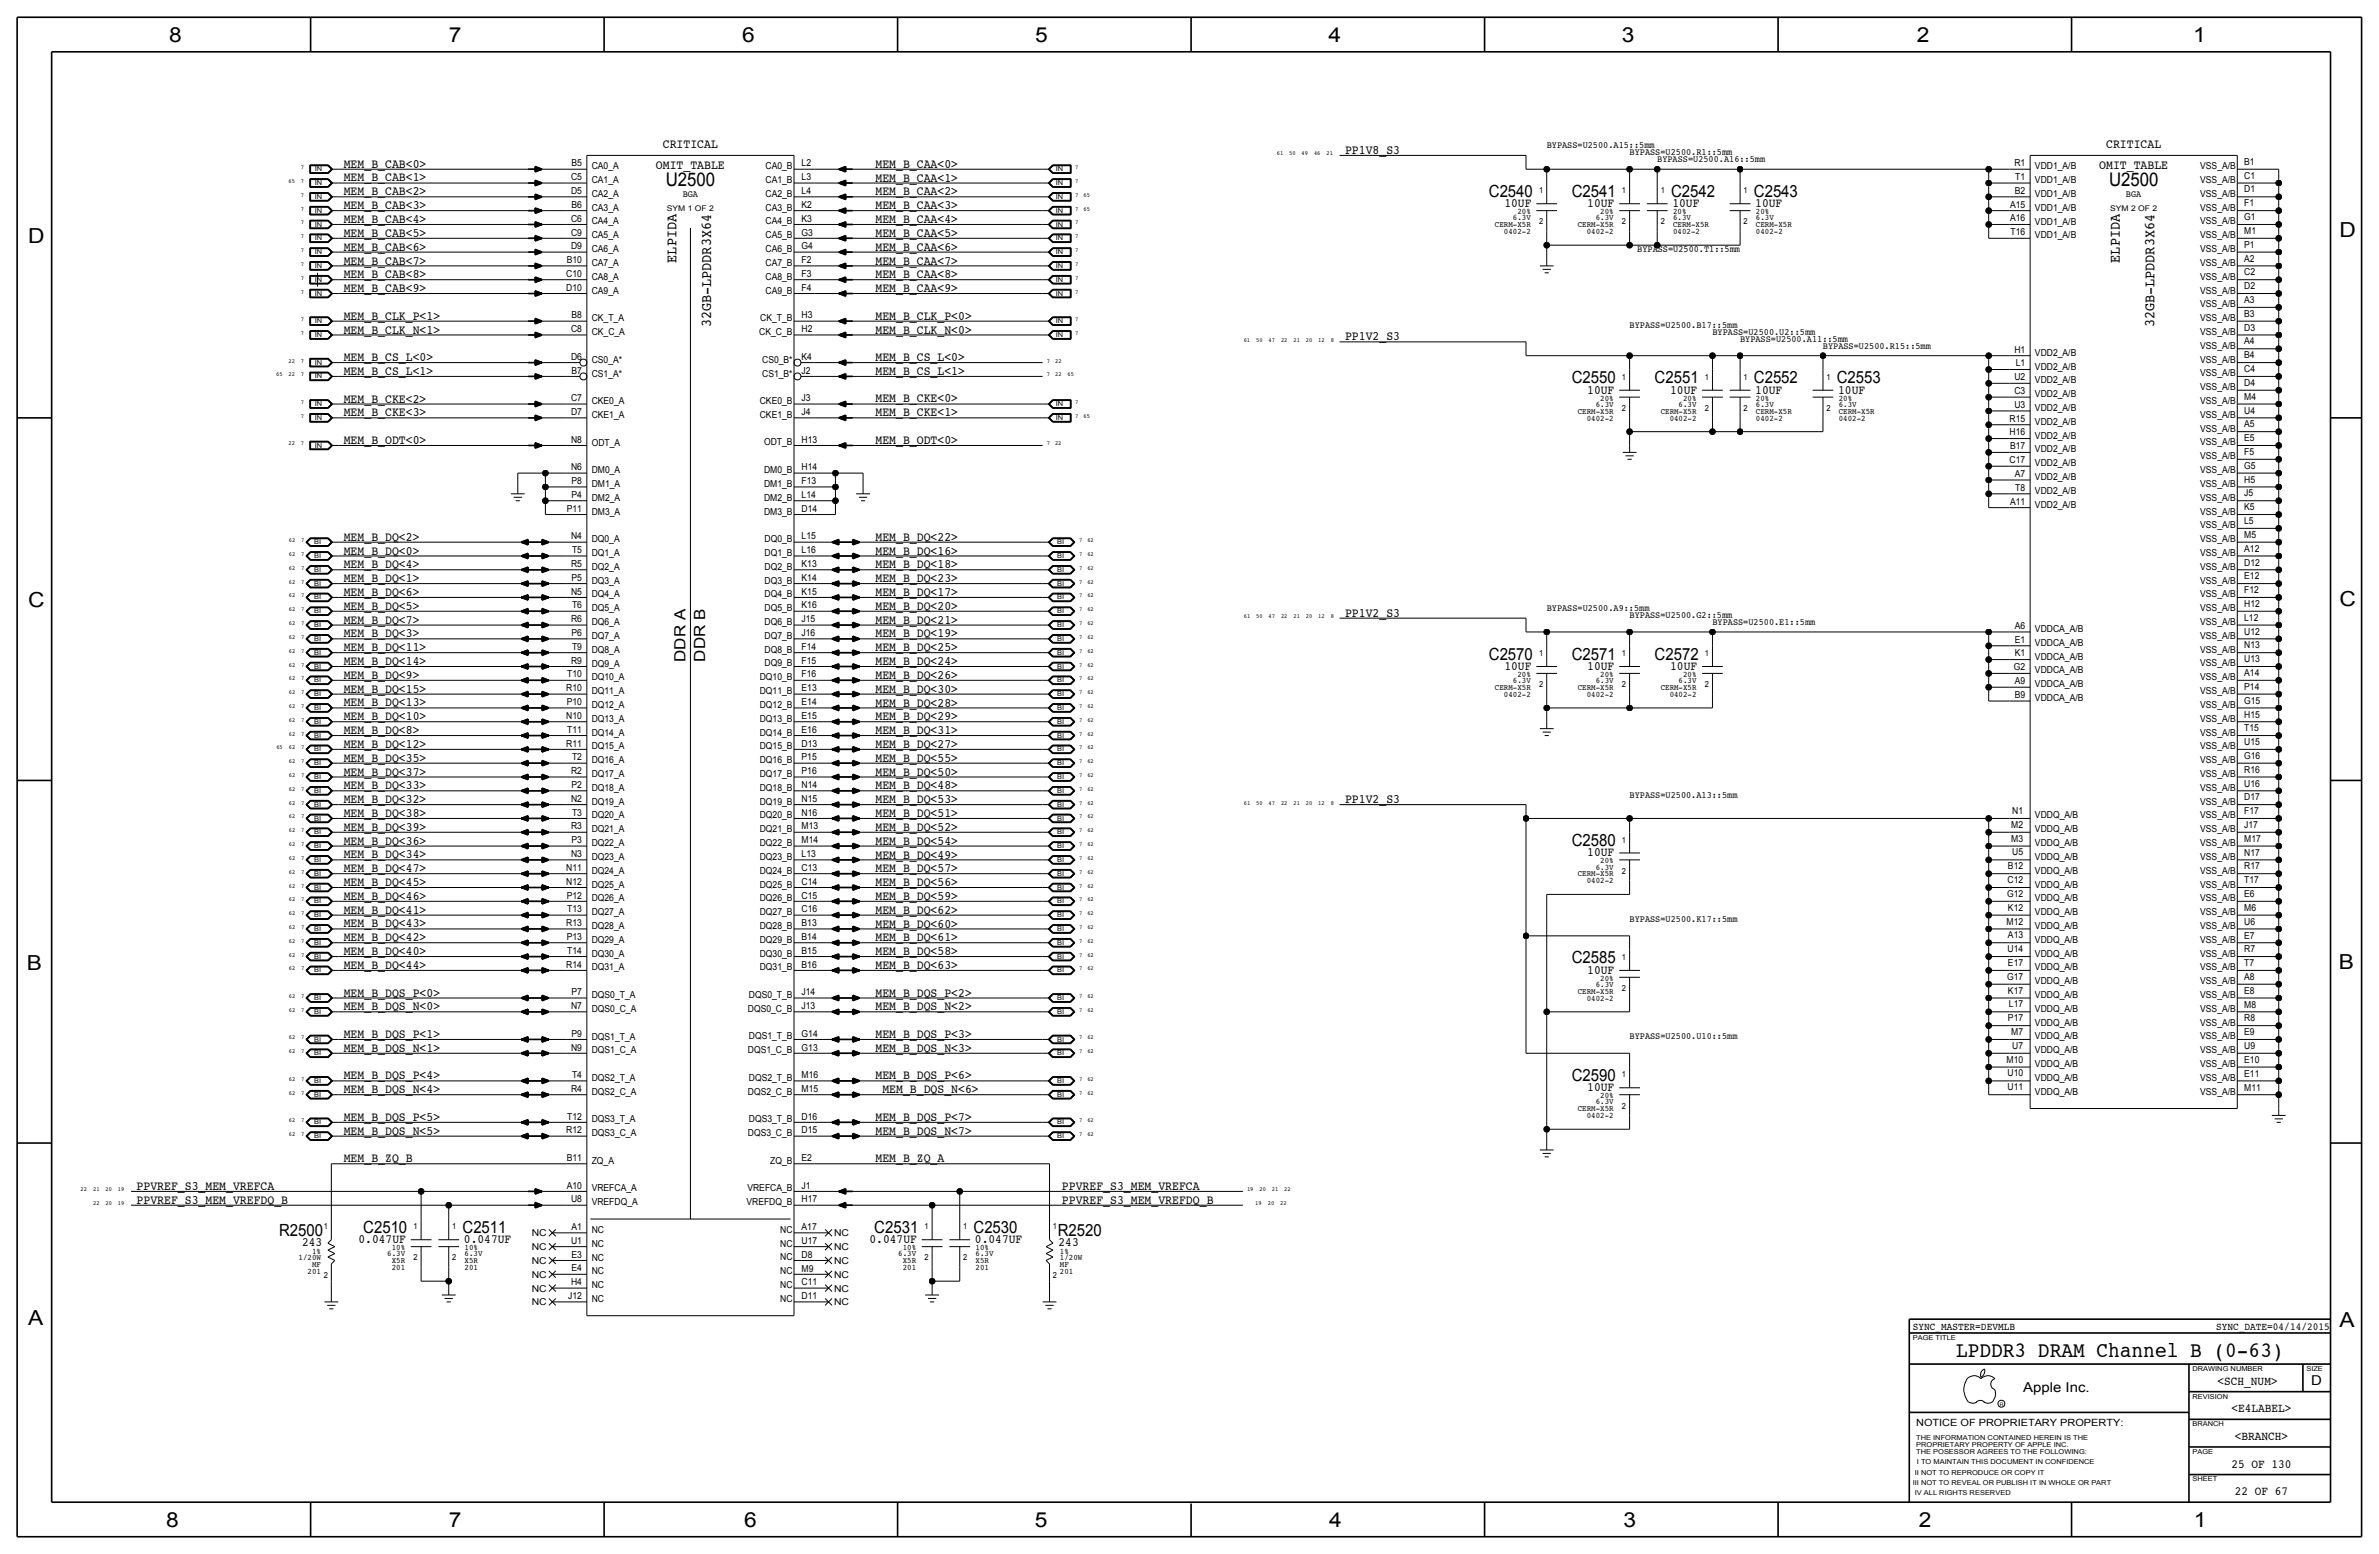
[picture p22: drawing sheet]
<svg xmlns="http://www.w3.org/2000/svg" width="875mm" height="572mm" viewBox="0 0 875 572" stroke-linecap="round" stroke-linejoin="round" font-family="sans-serif">
<defs><g id="words">
<text font-size="8" x="719.5" y="499.1">LPDDR3 DRAM Channel B (0-63)</text>
<g font-size="7.6">
<text x="62.2" y="15.5">8</text>
<text x="165" y="15.5">7</text>
<text x="273" y="15.5">6</text>
<text x="380.7" y="15.5">5</text>
<text x="488.6" y="15.5">4</text>
<text x="596.6" y="15.5">3</text>
<text x="705.1" y="15.5">2</text>
<text x="806.7" y="15.5">1</text>
<text x="10.4" y="89.4">D</text>
<text x="860.5" y="87.1">D</text>
<text x="10.4" y="223.3">C</text>
<text x="860.5" y="222.8">C</text>
<text x="9.8" y="356.6">B</text>
<text x="860.2" y="356.4">B</text>
<text x="10.4" y="487.4">A</text>
<text x="860.5" y="488.2">A</text>
<text x="61.2" y="561.6">8</text>
<text x="165" y="561.6">7</text>
<text x="273.8" y="561.6">6</text>
<text x="380.7" y="561.6">5</text>
<text x="488.9" y="561.6">4</text>
<text x="597.1" y="561.6">3</text>
<text x="705.8" y="561.6">2</text>
<text x="806.9" y="561.6">1</text>
</g>
<g font-size="6.9">
<text x="244.9" y="68.6">U2500</text>
<text x="775.7" y="68.6">U2500</text>
</g>
<g font-size="6.2">
<text x="547.6" y="72.4">C2540</text>
<text x="578.1" y="72.4">C2541</text>
<text x="614.6" y="72.4">C2542</text>
<text x="645.1" y="72.4">C2543</text>
<text x="578.1" y="141">C2550</text>
<text x="608.6" y="141">C2551</text>
<text x="645.1" y="141">C2552</text>
<text x="675.6" y="141">C2553</text>
<text x="547.6" y="242.6">C2570</text>
<text x="578.1" y="242.6">C2571</text>
<text x="608.6" y="242.6">C2572</text>
<text x="578.1" y="311.2">C2580</text>
<text x="578.1" y="354.3">C2585</text>
<text x="578.1" y="397.5">C2590</text>
<text x="102.6" y="454.4">R2500</text>
<text x="133.6" y="453.4">C2510</text>
<text x="170.1" y="453.4">C2511</text>
<text x="321.6" y="453.4">C2531</text>
<text x="358.1" y="453.4">C2530</text>
<text x="389.1" y="454.4">R2520</text>
</g>
<g font-size="5.7">
<text x="252.2" y="243.4" transform="rotate(-90 252.2 243.4)">DDR A</text>
<text x="259.3" y="243.3" transform="rotate(-90 259.3 243.3)">DDR B</text>
</g>
<g font-size="5.6">
<text x="248.9" y="96.6" transform="rotate(-90 248.9 96.6)">ELPIDA</text>
<text x="779.7" y="96.6" transform="rotate(-90 779.7 96.6)">ELPIDA</text>
<text x="261.6" y="120.4" transform="rotate(-90 261.6 120.4)">32GB-LPDDR3X64</text>
<text x="792.4" y="120.4" transform="rotate(-90 792.4 120.4)">32GB-LPDDR3X64</text>
</g>
<g font-size="5">
<text x="850.1" y="509.3">D</text>
<text x="744.2" y="511.8">Apple Inc.</text>
</g>
<g font-size="4.7">
<text x="243.8" y="54.6">CRITICAL</text>
<text x="494.7" y="56.6">PP1V8_S3</text>
<text x="774.7" y="54.6">CRITICAL</text>
<text x="126.4" y="61.7">MEM_B_CAB&lt;0&gt;</text>
<text x="241.3" y="62.2">OMIT_TABLE</text>
<text x="322" y="61.7">MEM_B_CAA&lt;0&gt;</text>
<text x="772.1" y="62.2">OMIT_TABLE</text>
<text x="126.4" y="66.7">MEM_B_CAB&lt;1&gt;</text>
<text x="126.4" y="71.8">MEM_B_CAB&lt;2&gt;</text>
<text x="322" y="66.8">MEM_B_CAA&lt;1&gt;</text>
<text x="322" y="71.9">MEM_B_CAA&lt;2&gt;</text>
<text x="126.4" y="76.9">MEM_B_CAB&lt;3&gt;</text>
<text x="322" y="77">MEM_B_CAA&lt;3&gt;</text>
<text x="553.3" y="76.2">10UF</text>
<text x="583.8" y="76.2">10UF</text>
<text x="615.1" y="76.2">10UF</text>
<text x="645.6" y="76.2">10UF</text>
<text x="126.4" y="82.1">MEM_B_CAB&lt;4&gt;</text>
<text x="322" y="82">MEM_B_CAA&lt;4&gt;</text>
<text x="126.4" y="87.1">MEM_B_CAB&lt;5&gt;</text>
<text x="322" y="87.1">MEM_B_CAA&lt;5&gt;</text>
<text x="126.4" y="92.2">MEM_B_CAB&lt;6&gt;</text>
<text x="322" y="92.2">MEM_B_CAA&lt;6&gt;</text>
<text x="126.4" y="97.3">MEM_B_CAB&lt;7&gt;</text>
<text x="322" y="97.3">MEM_B_CAA&lt;7&gt;</text>
<text x="126.4" y="107.5">MEM_B_CAB&lt;9&gt;</text>
<text x="126.4" y="102.4">MEM_B_CAB&lt;8&gt;</text>
<text x="322" y="102.3">MEM_B_CAA&lt;8&gt;</text>
<text x="322" y="107.4">MEM_B_CAA&lt;9&gt;</text>
<text x="126.4" y="117.6">MEM_B_CLK_P&lt;1&gt;</text>
<text x="322" y="117.6">MEM_B_CLK_P&lt;0&gt;</text>
<text x="126.4" y="122.7">MEM_B_CLK_N&lt;1&gt;</text>
<text x="322" y="122.7">MEM_B_CLK_N&lt;0&gt;</text>
<text x="494.7" y="125.2">PP1V2_S3</text>
<text x="126.4" y="132.8">MEM_B_CS_L&lt;0&gt;</text>
<text x="126.4" y="137.9">MEM_B_CS_L&lt;1&gt;</text>
<text x="322" y="132.8">MEM_B_CS_L&lt;0&gt;</text>
<text x="322" y="137.9">MEM_B_CS_L&lt;1&gt;</text>
<text x="126.4" y="148">MEM_B_CKE&lt;2&gt;</text>
<text x="322" y="148">MEM_B_CKE&lt;0&gt;</text>
<text x="583.8" y="144.8">10UF</text>
<text x="614.3" y="144.8">10UF</text>
<text x="645.6" y="144.8">10UF</text>
<text x="676.1" y="144.8">10UF</text>
<text x="126.4" y="153.1">MEM_B_CKE&lt;3&gt;</text>
<text x="322" y="153.1">MEM_B_CKE&lt;1&gt;</text>
<text x="126.4" y="163.3">MEM_B_ODT&lt;0&gt;</text>
<text x="322" y="163.3">MEM_B_ODT&lt;0&gt;</text>
<text x="126.4" y="198.9">MEM_B_DQ&lt;2&gt;</text>
<text x="126.4" y="203.9">MEM_B_DQ&lt;0&gt;</text>
<text x="322" y="198.9">MEM_B_DQ&lt;22&gt;</text>
<text x="322" y="204">MEM_B_DQ&lt;16&gt;</text>
<text x="126.4" y="209">MEM_B_DQ&lt;4&gt;</text>
<text x="322" y="209.1">MEM_B_DQ&lt;18&gt;</text>
<text x="126.4" y="214.1">MEM_B_DQ&lt;1&gt;</text>
<text x="322" y="214.1">MEM_B_DQ&lt;23&gt;</text>
<text x="126.4" y="219.2">MEM_B_DQ&lt;6&gt;</text>
<text x="322" y="219.2">MEM_B_DQ&lt;17&gt;</text>
<text x="126.4" y="224.3">MEM_B_DQ&lt;5&gt;</text>
<text x="322" y="224.3">MEM_B_DQ&lt;20&gt;</text>
<text x="494.7" y="226.8">PP1V2_S3</text>
<text x="126.4" y="229.3">MEM_B_DQ&lt;7&gt;</text>
<text x="322" y="229.4">MEM_B_DQ&lt;21&gt;</text>
<text x="126.4" y="234.4">MEM_B_DQ&lt;3&gt;</text>
<text x="126.4" y="239.5">MEM_B_DQ&lt;11&gt;</text>
<text x="322" y="234.4">MEM_B_DQ&lt;19&gt;</text>
<text x="322" y="239.5">MEM_B_DQ&lt;25&gt;</text>
<text x="126.4" y="244.6">MEM_B_DQ&lt;14&gt;</text>
<text x="322" y="244.6">MEM_B_DQ&lt;24&gt;</text>
<text x="126.4" y="249.6">MEM_B_DQ&lt;9&gt;</text>
<text x="322" y="249.7">MEM_B_DQ&lt;26&gt;</text>
<text x="553.3" y="246.4">10UF</text>
<text x="583.8" y="246.4">10UF</text>
<text x="614.3" y="246.4">10UF</text>
<text x="126.4" y="254.7">MEM_B_DQ&lt;15&gt;</text>
<text x="322" y="254.8">MEM_B_DQ&lt;30&gt;</text>
<text x="126.4" y="259.8">MEM_B_DQ&lt;13&gt;</text>
<text x="322" y="259.8">MEM_B_DQ&lt;28&gt;</text>
<text x="126.4" y="270">MEM_B_DQ&lt;8&gt;</text>
<text x="126.4" y="264.9">MEM_B_DQ&lt;10&gt;</text>
<text x="322" y="264.9">MEM_B_DQ&lt;29&gt;</text>
<text x="322" y="270">MEM_B_DQ&lt;31&gt;</text>
<text x="126.4" y="275.1">MEM_B_DQ&lt;12&gt;</text>
<text x="322" y="275.1">MEM_B_DQ&lt;27&gt;</text>
<text x="126.4" y="280.1">MEM_B_DQ&lt;35&gt;</text>
<text x="322" y="280.2">MEM_B_DQ&lt;55&gt;</text>
<text x="126.4" y="285.2">MEM_B_DQ&lt;37&gt;</text>
<text x="322" y="285.2">MEM_B_DQ&lt;50&gt;</text>
<text x="126.4" y="290.3">MEM_B_DQ&lt;33&gt;</text>
<text x="322" y="290.3">MEM_B_DQ&lt;48&gt;</text>
<text x="126.4" y="295.4">MEM_B_DQ&lt;32&gt;</text>
<text x="322" y="295.4">MEM_B_DQ&lt;53&gt;</text>
<text x="494.7" y="295.3">PP1V2_S3</text>
<text x="126.4" y="300.5">MEM_B_DQ&lt;38&gt;</text>
<text x="126.4" y="305.5">MEM_B_DQ&lt;39&gt;</text>
<text x="322" y="300.5">MEM_B_DQ&lt;51&gt;</text>
<text x="322" y="305.6">MEM_B_DQ&lt;52&gt;</text>
<text x="126.4" y="310.6">MEM_B_DQ&lt;36&gt;</text>
<text x="322" y="310.6">MEM_B_DQ&lt;54&gt;</text>
<text x="126.4" y="315.7">MEM_B_DQ&lt;34&gt;</text>
<text x="322" y="315.7">MEM_B_DQ&lt;49&gt;</text>
<text x="583.8" y="315">10UF</text>
<text x="126.4" y="320.8">MEM_B_DQ&lt;47&gt;</text>
<text x="322" y="320.8">MEM_B_DQ&lt;57&gt;</text>
<text x="126.4" y="325.8">MEM_B_DQ&lt;45&gt;</text>
<text x="322" y="325.9">MEM_B_DQ&lt;56&gt;</text>
<text x="126.4" y="330.9">MEM_B_DQ&lt;46&gt;</text>
<text x="322" y="330.9">MEM_B_DQ&lt;59&gt;</text>
<text x="126.4" y="336">MEM_B_DQ&lt;41&gt;</text>
<text x="126.4" y="341.1">MEM_B_DQ&lt;43&gt;</text>
<text x="322" y="336">MEM_B_DQ&lt;62&gt;</text>
<text x="322" y="341.1">MEM_B_DQ&lt;60&gt;</text>
<text x="126.4" y="346.2">MEM_B_DQ&lt;42&gt;</text>
<text x="322" y="346.2">MEM_B_DQ&lt;61&gt;</text>
<text x="126.4" y="351.2">MEM_B_DQ&lt;40&gt;</text>
<text x="322" y="351.3">MEM_B_DQ&lt;58&gt;</text>
<text x="126.4" y="356.3">MEM_B_DQ&lt;44&gt;</text>
<text x="322" y="356.3">MEM_B_DQ&lt;63&gt;</text>
<text x="583.8" y="358.1">10UF</text>
<text x="126.4" y="371.6">MEM_B_DQS_N&lt;0&gt;</text>
<text x="126.4" y="366.5">MEM_B_DQS_P&lt;0&gt;</text>
<text x="322" y="366.5">MEM_B_DQS_P&lt;2&gt;</text>
<text x="322" y="371.6">MEM_B_DQS_N&lt;2&gt;</text>
<text x="126.4" y="381.7">MEM_B_DQS_P&lt;1&gt;</text>
<text x="322" y="381.7">MEM_B_DQS_P&lt;3&gt;</text>
<text x="126.4" y="386.8">MEM_B_DQS_N&lt;1&gt;</text>
<text x="322" y="386.8">MEM_B_DQS_N&lt;3&gt;</text>
<text x="126.4" y="397">MEM_B_DQS_P&lt;4&gt;</text>
<text x="322" y="397">MEM_B_DQS_P&lt;6&gt;</text>
<text x="583.8" y="401.3">10UF</text>
<text x="126.4" y="402">MEM_B_DQS_N&lt;4&gt;</text>
<text x="324.6" y="402.1">MEM_B_DQS_N&lt;6&gt;</text>
<text x="126.4" y="412.2">MEM_B_DQS_P&lt;5&gt;</text>
<text x="322" y="412.2">MEM_B_DQS_P&lt;7&gt;</text>
<text x="126.4" y="417.3">MEM_B_DQS_N&lt;5&gt;</text>
<text x="322" y="417.3">MEM_B_DQS_N&lt;7&gt;</text>
<text x="126.4" y="427.4">MEM_B_ZQ_B</text>
<text x="322" y="427.5">MEM_B_ZQ_A</text>
<text x="50.2" y="437.6">PPVREF_S3_MEM_VREFCA</text>
<text x="390.6" y="437.6">PPVREF_S3_MEM_VREFCA</text>
<text x="50.2" y="442.7">PPVREF_S3_MEM_VREFDQ_B</text>
<text x="390.6" y="442.7">PPVREF_S3_MEM_VREFDQ_B</text>
<text x="111.1" y="458.2">243</text>
<text x="131.8" y="457.2">0.047UF</text>
<text x="170.6" y="457.2">0.047UF</text>
<text x="319.8" y="457.2">0.047UF</text>
<text x="358.6" y="457.2">0.047UF</text>
<text x="389.3" y="458.2">243</text>
</g>
<g font-size="4.6">
<text x="815.7" y="509.3">&lt;SCH_NUM&gt;</text>
<text x="820.8" y="519.4">&lt;E4LABEL&gt;</text>
<text x="822" y="529.6">&lt;BRANCH&gt;</text>
<text x="820.8" y="539.8">25 OF 130</text>
<text x="822" y="549.9">22 OF 67</text>
</g>
<g font-size="3.9">
<text x="703.5" y="488.9">SYNC_MASTER=DEVMLB</text>
<text x="815.1" y="488.9">SYNC_DATE=04/14/2015</text>
</g>
<text font-size="3.7" x="704.8" y="524.5">NOTICE OF PROPRIETARY PROPERTY:</text>
<g font-size="3.5">
<text x="568.9" y="54.6">BYPASS=U2500.A15::5mm</text>
<text x="599.4" y="57.2">BYPASS=U2500.R1::5mm</text>
<text x="609.5" y="59.7">BYPASS=U2500.A16::5mm</text>
<text x="210.2" y="61.2">B5</text>
<text x="217.6" y="62.2">CA0_A</text>
<text x="281.6" y="62.2">CA0_B</text>
<text x="294.8" y="61.2">L2</text>
<text x="740.9" y="61.1">R1</text>
<text x="748.5" y="62.2">VDD1_A/B</text>
<text x="809.3" y="62.2">VSS_A/B</text>
<text x="825.4" y="65.7">C1</text>
<text x="825.4" y="60.6">B1</text>
<text x="210" y="71.4">D5</text>
<text x="210" y="66.3">C5</text>
<text x="217.6" y="67.3">CA1_A</text>
<text x="281.6" y="67.3">CA1_B</text>
<text x="294.8" y="71.4">L4</text>
<text x="294.8" y="66.3">L3</text>
<text x="741.1" y="71.2">B2</text>
<text x="741.3" y="66.1">T1</text>
<text x="748.5" y="67.3">VDD1_A/B</text>
<text x="809.3" y="67.3">VSS_A/B</text>
<text x="825.4" y="70.8">D1</text>
<text x="210.2" y="76.4">B6</text>
<text x="217.6" y="72.4">CA2_A</text>
<text x="217.6" y="77.5">CA3_A</text>
<text x="251.1" y="72.4">BGA</text>
<text x="281.6" y="77.5">CA3_B</text>
<text x="281.6" y="72.4">CA2_B</text>
<text x="294.8" y="76.4">K2</text>
<text x="739.3" y="76.3">A15</text>
<text x="748.5" y="72.4">VDD1_A/B</text>
<text x="748.5" y="77.5">VDD1_A/B</text>
<text x="782" y="72.4">BGA</text>
<text x="809.3" y="77.5">VSS_A/B</text>
<text x="809.3" y="72.4">VSS_A/B</text>
<text x="825.4" y="75.9">F1</text>
<text x="210" y="81.5">C6</text>
<text x="217.6" y="82.5">CA4_A</text>
<text x="281.6" y="82.5">CA4_B</text>
<text x="294.8" y="81.5">K3</text>
<text x="739.3" y="81.4">A16</text>
<text x="748.5" y="82.6">VDD1_A/B</text>
<text x="809.3" y="82.5">VSS_A/B</text>
<text x="825.4" y="80.9">G1</text>
<text x="210" y="86.6">C9</text>
<text x="217.6" y="87.6">CA5_A</text>
<text x="281.6" y="87.6">CA5_B</text>
<text x="294.8" y="86.6">G3</text>
<text x="739.5" y="86.5">T16</text>
<text x="748.5" y="87.6">VDD1_A/B</text>
<text x="809.3" y="87.6">VSS_A/B</text>
<text x="825.4" y="86">M1</text>
<text x="210" y="91.7">D9</text>
<text x="217.6" y="92.7">CA6_A</text>
<text x="281.6" y="92.7">CA6_B</text>
<text x="294.8" y="91.7">G4</text>
<text x="602.2" y="92.7">BYPASS=U2500.T1::5mm</text>
<text x="809.3" y="92.7">VSS_A/B</text>
<text x="825.4" y="91.1">P1</text>
<text x="208.3" y="101.9">C10</text>
<text x="208.5" y="96.8">B10</text>
<text x="217.6" y="97.8">CA7_A</text>
<text x="281.6" y="97.8">CA7_B</text>
<text x="294.8" y="101.9">F3</text>
<text x="294.8" y="96.8">F2</text>
<text x="809.3" y="97.8">VSS_A/B</text>
<text x="825.4" y="101.3">C2</text>
<text x="825.4" y="96.2">A2</text>
<text x="208.3" y="106.9">D10</text>
<text x="217.6" y="107.9">CA9_A</text>
<text x="217.6" y="102.9">CA8_A</text>
<text x="281.6" y="102.9">CA8_B</text>
<text x="281.6" y="108">CA9_B</text>
<text x="294.8" y="106.9">F4</text>
<text x="809.3" y="107.9">VSS_A/B</text>
<text x="809.3" y="102.9">VSS_A/B</text>
<text x="825.4" y="106.3">D2</text>
<text x="809.3" y="113">VSS_A/B</text>
<text x="825.4" y="111.4">A3</text>
<text x="210.2" y="117">B8</text>
<text x="217.6" y="118.1">CK_T_A</text>
<text x="279.6" y="118.1">CK_T_B</text>
<text x="294.8" y="117">H3</text>
<text x="809.3" y="118.1">VSS_A/B</text>
<text x="825.4" y="116.5">B3</text>
<text x="210" y="122.2">C8</text>
<text x="217.6" y="123.2">CK_C_A</text>
<text x="279.3" y="123.2">CK_C_B</text>
<text x="294.8" y="122.2">H2</text>
<text x="599.4" y="120.7">BYPASS=U2500.B17::5mm</text>
<text x="629.9" y="123.2">BYPASS=U2500.U2::5mm</text>
<text x="640" y="125.7">BYPASS=U2500.A11::5mm</text>
<text x="809.3" y="123.2">VSS_A/B</text>
<text x="825.4" y="121.6">D3</text>
<text x="670.5" y="128.3">BYPASS=U2500.R15::5mm</text>
<text x="740.9" y="129.7">H1</text>
<text x="748.5" y="130.8">VDD2_A/B</text>
<text x="809.3" y="128.3">VSS_A/B</text>
<text x="825.4" y="131.8">B4</text>
<text x="825.4" y="126.7">A4</text>
<text x="210" y="132.3">D6</text>
<text x="210.2" y="137.4">B7</text>
<text x="217.6" y="133.4">CS0_A*</text>
<text x="280.3" y="133.4">CS0_B*</text>
<text x="294.8" y="137.4">J2</text>
<text x="294.8" y="132.3">K4</text>
<text x="741.4" y="134.7">L1</text>
<text x="748.5" y="135.9">VDD2_A/B</text>
<text x="809.3" y="133.3">VSS_A/B</text>
<text x="825.4" y="136.8">C4</text>
<text x="217.6" y="138.5">CS1_A*</text>
<text x="280.3" y="138.5">CS1_B*</text>
<text x="740.9" y="139.8">U2</text>
<text x="748.5" y="141">VDD2_A/B</text>
<text x="809.3" y="143.5">VSS_A/B</text>
<text x="809.3" y="138.4">VSS_A/B</text>
<text x="825.4" y="141.9">D4</text>
<text x="210" y="147.5">C7</text>
<text x="217.6" y="148.6">CKE0_A</text>
<text x="279.5" y="148.6">CKE0_B</text>
<text x="294.8" y="147.5">J3</text>
<text x="740.9" y="150">U3</text>
<text x="740.9" y="144.9">C3</text>
<text x="748.5" y="146.1">VDD2_A/B</text>
<text x="809.3" y="148.6">VSS_A/B</text>
<text x="825.4" y="147">M4</text>
<text x="210" y="152.6">D7</text>
<text x="217.6" y="153.7">CKE1_A</text>
<text x="279.5" y="153.7">CKE1_B</text>
<text x="294.8" y="152.6">J4</text>
<text x="739.2" y="155.1">R15</text>
<text x="748.5" y="151.2">VDD2_A/B</text>
<text x="809.3" y="153.7">VSS_A/B</text>
<text x="825.4" y="152.1">U4</text>
<text x="739.2" y="160.1">H16</text>
<text x="748.5" y="156.2">VDD2_A/B</text>
<text x="748.5" y="161.3">VDD2_A/B</text>
<text x="809.3" y="158.7">VSS_A/B</text>
<text x="825.4" y="157.2">A5</text>
<text x="210" y="162.8">N8</text>
<text x="217.6" y="163.8">ODT_A</text>
<text x="281" y="163.8">ODT_B</text>
<text x="294.8" y="162.8">H13</text>
<text x="739.3" y="165.2">B17</text>
<text x="748.5" y="166.4">VDD2_A/B</text>
<text x="809.3" y="163.8">VSS_A/B</text>
<text x="825.4" y="167.3">F5</text>
<text x="825.4" y="162.2">E5</text>
<text x="210" y="172.9">N6</text>
<text x="281" y="174">DM0_B</text>
<text x="294.8" y="172.9">H14</text>
<text x="739.2" y="170.3">C17</text>
<text x="748.5" y="171.5">VDD2_A/B</text>
<text x="809.3" y="174">VSS_A/B</text>
<text x="809.3" y="168.9">VSS_A/B</text>
<text x="825.4" y="172.4">G5</text>
<text x="210.2" y="178">P8</text>
<text x="217.6" y="174">DM0_A</text>
<text x="217.6" y="179.1">DM1_A</text>
<text x="281" y="179.1">DM1_B</text>
<text x="294.8" y="178">F13</text>
<text x="741.1" y="175.4">A7</text>
<text x="748.5" y="176.5">VDD2_A/B</text>
<text x="809.3" y="179.1">VSS_A/B</text>
<text x="825.4" y="177.5">H5</text>
<text x="210.2" y="183.1">P4</text>
<text x="217.6" y="184.2">DM2_A</text>
<text x="281" y="184.1">DM2_B</text>
<text x="294.8" y="183.1">L14</text>
<text x="739.3" y="185.5">A11</text>
<text x="741.3" y="180.5">T8</text>
<text x="748.5" y="181.6">VDD2_A/B</text>
<text x="809.3" y="184.1">VSS_A/B</text>
<text x="825.4" y="182.6">J5</text>
<text x="208.5" y="188.2">P11</text>
<text x="217.6" y="189.2">DM3_A</text>
<text x="281" y="189.2">DM3_B</text>
<text x="294.8" y="188.2">D14</text>
<text x="748.5" y="186.7">VDD2_A/B</text>
<text x="809.3" y="189.2">VSS_A/B</text>
<text x="825.4" y="187.6">K5</text>
<text x="809.3" y="194.3">VSS_A/B</text>
<text x="825.4" y="197.8">M5</text>
<text x="825.4" y="192.7">L5</text>
<text x="210" y="198.3">N4</text>
<text x="210.4" y="203.4">T5</text>
<text x="217.6" y="199.4">DQ0_A</text>
<text x="281.2" y="199.4">DQ0_B</text>
<text x="294.8" y="203.4">L16</text>
<text x="294.8" y="198.3">L15</text>
<text x="809.3" y="199.4">VSS_A/B</text>
<text x="825.4" y="202.9">A12</text>
<text x="210" y="208.5">R5</text>
<text x="217.6" y="204.5">DQ1_A</text>
<text x="217.6" y="209.6">DQ2_A</text>
<text x="281.2" y="204.5">DQ1_B</text>
<text x="281.2" y="209.5">DQ2_B</text>
<text x="294.8" y="208.5">K13</text>
<text x="809.3" y="204.5">VSS_A/B</text>
<text x="809.3" y="209.6">VSS_A/B</text>
<text x="825.4" y="208">D12</text>
<text x="210.2" y="213.6">P5</text>
<text x="217.6" y="214.7">DQ3_A</text>
<text x="281.2" y="214.6">DQ3_B</text>
<text x="294.8" y="213.6">K14</text>
<text x="809.3" y="214.6">VSS_A/B</text>
<text x="825.4" y="213.1">E12</text>
<text x="210" y="218.7">N5</text>
<text x="217.6" y="219.7">DQ4_A</text>
<text x="281.2" y="219.7">DQ4_B</text>
<text x="294.8" y="218.7">K15</text>
<text x="809.3" y="219.7">VSS_A/B</text>
<text x="825.4" y="218.1">F12</text>
<text x="210.4" y="223.7">T6</text>
<text x="217.6" y="224.8">DQ5_A</text>
<text x="281.2" y="224.8">DQ5_B</text>
<text x="294.8" y="223.7">K16</text>
<text x="568.9" y="224.8">BYPASS=U2500.A9::5mm</text>
<text x="599.4" y="227.3">BYPASS=U2500.G2::5mm</text>
<text x="809.3" y="224.8">VSS_A/B</text>
<text x="825.4" y="223.2">H12</text>
<text x="210" y="228.8">R6</text>
<text x="210.2" y="233.9">P6</text>
<text x="217.6" y="229.9">DQ6_A</text>
<text x="281.2" y="229.9">DQ6_B</text>
<text x="294.8" y="233.9">J16</text>
<text x="294.8" y="228.8">J15</text>
<text x="629.9" y="229.9">BYPASS=U2500.E1::5mm</text>
<text x="741.1" y="231.3">A6</text>
<text x="748.5" y="232.4">VDDCA_A/B</text>
<text x="809.3" y="229.9">VSS_A/B</text>
<text x="825.4" y="233.4">U12</text>
<text x="825.4" y="228.3">L12</text>
<text x="210.4" y="239">T9</text>
<text x="217.6" y="235">DQ7_A</text>
<text x="281.2" y="235">DQ7_B</text>
<text x="294.8" y="239">F14</text>
<text x="741.1" y="236.3">E1</text>
<text x="748.5" y="237.5">VDDCA_A/B</text>
<text x="809.3" y="235">VSS_A/B</text>
<text x="825.4" y="238.5">N13</text>
<text x="210" y="244.1">R9</text>
<text x="217.6" y="245.1">DQ9_A</text>
<text x="217.6" y="240">DQ8_A</text>
<text x="281.2" y="245.1">DQ9_B</text>
<text x="281.2" y="240">DQ8_B</text>
<text x="294.8" y="244.1">F15</text>
<text x="741.1" y="241.4">K1</text>
<text x="748.5" y="242.6">VDDCA_A/B</text>
<text x="809.3" y="245.1">VSS_A/B</text>
<text x="809.3" y="240">VSS_A/B</text>
<text x="825.4" y="243.5">U13</text>
<text x="208.6" y="249.1">T10</text>
<text x="217.6" y="250.2">DQ10_A</text>
<text x="279.5" y="250.2">DQ10_B</text>
<text x="294.8" y="249.1">F16</text>
<text x="740.7" y="246.5">G2</text>
<text x="741.1" y="251.6">A9</text>
<text x="748.5" y="247.7">VDDCA_A/B</text>
<text x="809.3" y="250.2">VSS_A/B</text>
<text x="825.4" y="248.6">A14</text>
<text x="208.3" y="254.2">R10</text>
<text x="217.6" y="255.3">DQ11_A</text>
<text x="279.5" y="255.3">DQ11_B</text>
<text x="294.8" y="254.2">E13</text>
<text x="741.1" y="256.7">B9</text>
<text x="748.5" y="252.7">VDDCA_A/B</text>
<text x="748.5" y="257.8">VDDCA_A/B</text>
<text x="809.3" y="255.3">VSS_A/B</text>
<text x="825.4" y="253.7">P14</text>
<text x="208.5" y="259.3">P10</text>
<text x="217.6" y="260.4">DQ12_A</text>
<text x="279.5" y="260.4">DQ12_B</text>
<text x="294.8" y="259.3">E14</text>
<text x="809.3" y="260.4">VSS_A/B</text>
<text x="825.4" y="263.9">H15</text>
<text x="825.4" y="258.8">G15</text>
<text x="208.3" y="264.4">N10</text>
<text x="208.6" y="269.5">T11</text>
<text x="217.6" y="265.4">DQ13_A</text>
<text x="279.5" y="265.4">DQ13_B</text>
<text x="294.8" y="269.5">E16</text>
<text x="294.8" y="264.4">E15</text>
<text x="809.3" y="265.4">VSS_A/B</text>
<text x="825.4" y="269">T15</text>
<text x="208.3" y="274.6">R11</text>
<text x="217.6" y="270.5">DQ14_A</text>
<text x="217.6" y="275.6">DQ15_A</text>
<text x="279.5" y="270.5">DQ14_B</text>
<text x="279.5" y="275.6">DQ15_B</text>
<text x="294.8" y="274.6">D13</text>
<text x="809.3" y="275.6">VSS_A/B</text>
<text x="809.3" y="270.5">VSS_A/B</text>
<text x="825.4" y="274">U15</text>
<text x="210.4" y="279.6">T2</text>
<text x="217.6" y="280.7">DQ16_A</text>
<text x="279.5" y="280.7">DQ16_B</text>
<text x="294.8" y="279.6">P15</text>
<text x="809.3" y="280.7">VSS_A/B</text>
<text x="825.4" y="279.1">G16</text>
<text x="210" y="284.7">R2</text>
<text x="217.6" y="285.8">DQ17_A</text>
<text x="279.5" y="285.8">DQ17_B</text>
<text x="294.8" y="284.7">P16</text>
<text x="809.3" y="285.8">VSS_A/B</text>
<text x="825.4" y="284.2">R16</text>
<text x="210.2" y="289.8">P2</text>
<text x="217.6" y="290.8">DQ18_A</text>
<text x="279.5" y="290.8">DQ18_B</text>
<text x="294.8" y="289.8">N14</text>
<text x="599.4" y="293.4">BYPASS=U2500.A13::5mm</text>
<text x="809.3" y="290.8">VSS_A/B</text>
<text x="825.4" y="289.3">U16</text>
<text x="210" y="294.9">N2</text>
<text x="210.4" y="300">T3</text>
<text x="217.6" y="295.9">DQ19_A</text>
<text x="279.5" y="295.9">DQ19_B</text>
<text x="294.8" y="300">N16</text>
<text x="294.8" y="294.9">N15</text>
<text x="740.1" y="299.3">N1</text>
<text x="809.3" y="295.9">VSS_A/B</text>
<text x="825.4" y="299.4">F17</text>
<text x="825.4" y="294.4">D17</text>
<text x="210" y="305">R3</text>
<text x="217.6" y="301">DQ20_A</text>
<text x="279.5" y="301">DQ20_B</text>
<text x="294.8" y="305">M13</text>
<text x="739.8" y="304.4">M2</text>
<text x="748.5" y="301">VDDQ_A/B</text>
<text x="809.3" y="301">VSS_A/B</text>
<text x="825.4" y="304.5">J17</text>
<text x="210.2" y="310.1">P3</text>
<text x="217.6" y="306.1">DQ21_A</text>
<text x="217.6" y="311.2">DQ22_A</text>
<text x="279.5" y="306.1">DQ21_B</text>
<text x="279.5" y="311.2">DQ22_B</text>
<text x="294.8" y="310.1">M14</text>
<text x="739.8" y="309.5">M3</text>
<text x="748.5" y="306.1">VDDQ_A/B</text>
<text x="748.5" y="311.1">VDDQ_A/B</text>
<text x="809.3" y="306.1">VSS_A/B</text>
<text x="809.3" y="311.2">VSS_A/B</text>
<text x="825.4" y="309.6">M17</text>
<text x="210" y="315.2">N3</text>
<text x="217.6" y="316.2">DQ23_A</text>
<text x="279.5" y="316.2">DQ23_B</text>
<text x="294.8" y="315.2">L13</text>
<text x="740.1" y="314.6">U5</text>
<text x="748.5" y="316.2">VDDQ_A/B</text>
<text x="809.3" y="316.2">VSS_A/B</text>
<text x="825.4" y="314.7">N17</text>
<text x="208.3" y="320.3">N11</text>
<text x="217.6" y="321.3">DQ24_A</text>
<text x="279.5" y="321.3">DQ24_B</text>
<text x="294.8" y="320.3">C13</text>
<text x="738.6" y="319.7">B12</text>
<text x="748.5" y="321.3">VDDQ_A/B</text>
<text x="809.3" y="321.3">VSS_A/B</text>
<text x="825.4" y="319.8">R17</text>
<text x="208.3" y="325.4">N12</text>
<text x="217.6" y="326.4">DQ25_A</text>
<text x="279.5" y="326.4">DQ25_B</text>
<text x="294.8" y="325.4">C14</text>
<text x="738.2" y="329.8">G12</text>
<text x="738.4" y="324.8">C12</text>
<text x="748.5" y="326.4">VDDQ_A/B</text>
<text x="809.3" y="326.4">VSS_A/B</text>
<text x="825.4" y="329.9">E6</text>
<text x="825.4" y="324.8">T17</text>
<text x="208.5" y="330.4">P12</text>
<text x="208.6" y="335.5">T13</text>
<text x="217.6" y="331.5">DQ26_A</text>
<text x="279.5" y="331.5">DQ26_B</text>
<text x="294.8" y="335.5">C16</text>
<text x="294.8" y="330.4">C15</text>
<text x="738.6" y="334.9">K12</text>
<text x="748.5" y="331.5">VDDQ_A/B</text>
<text x="809.3" y="331.5">VSS_A/B</text>
<text x="825.4" y="335">M6</text>
<text x="208.3" y="340.6">R13</text>
<text x="217.6" y="336.6">DQ27_A</text>
<text x="217.6" y="341.7">DQ28_A</text>
<text x="279.5" y="336.6">DQ27_B</text>
<text x="279.5" y="341.6">DQ28_B</text>
<text x="294.8" y="340.6">B13</text>
<text x="599.4" y="339.1">BYPASS=U2500.K17::5mm</text>
<text x="738" y="340">M12</text>
<text x="748.5" y="341.6">VDDQ_A/B</text>
<text x="748.5" y="336.6">VDDQ_A/B</text>
<text x="809.3" y="341.6">VSS_A/B</text>
<text x="809.3" y="336.6">VSS_A/B</text>
<text x="825.4" y="340.1">U6</text>
<text x="208.5" y="345.7">P13</text>
<text x="217.6" y="346.7">DQ29_A</text>
<text x="279.5" y="346.7">DQ29_B</text>
<text x="294.8" y="345.7">B14</text>
<text x="738.6" y="345.1">A13</text>
<text x="748.5" y="346.7">VDDQ_A/B</text>
<text x="809.3" y="346.7">VSS_A/B</text>
<text x="825.4" y="345.2">E7</text>
<text x="208.6" y="350.8">T14</text>
<text x="217.6" y="351.8">DQ30_A</text>
<text x="279.5" y="351.8">DQ30_B</text>
<text x="294.8" y="350.8">B15</text>
<text x="738.4" y="350.2">U14</text>
<text x="748.5" y="351.8">VDDQ_A/B</text>
<text x="809.3" y="351.8">VSS_A/B</text>
<text x="825.4" y="350.3">R7</text>
<text x="208.3" y="355.9">R14</text>
<text x="217.6" y="356.9">DQ31_A</text>
<text x="279.5" y="356.9">DQ31_B</text>
<text x="294.8" y="355.9">B16</text>
<text x="738.6" y="355.2">E17</text>
<text x="748.5" y="356.9">VDDQ_A/B</text>
<text x="809.3" y="356.9">VSS_A/B</text>
<text x="825.4" y="355.3">T7</text>
<text x="738.2" y="360.3">G17</text>
<text x="738.6" y="365.4">K17</text>
<text x="748.5" y="362">VDDQ_A/B</text>
<text x="809.3" y="362">VSS_A/B</text>
<text x="825.4" y="365.5">E8</text>
<text x="825.4" y="360.4">A8</text>
<text x="210" y="371.1">N7</text>
<text x="210.2" y="366">P7</text>
<text x="217.6" y="367.1">DQS0_T_A</text>
<text x="275.4" y="367">DQS0_T_B</text>
<text x="294.8" y="366">J14</text>
<text x="294.8" y="371.1">J13</text>
<text x="738.9" y="370.5">L17</text>
<text x="748.5" y="367">VDDQ_A/B</text>
<text x="809.3" y="367">VSS_A/B</text>
<text x="825.4" y="370.6">M8</text>
<text x="217.6" y="372.1">DQS0_C_A</text>
<text x="275.1" y="372.1">DQS0_C_B</text>
<text x="738.6" y="375.6">P17</text>
<text x="748.5" y="372.1">VDDQ_A/B</text>
<text x="748.5" y="377.2">VDDQ_A/B</text>
<text x="809.3" y="377.2">VSS_A/B</text>
<text x="809.3" y="372.1">VSS_A/B</text>
<text x="825.4" y="375.7">R8</text>
<text x="210.2" y="381.3">P9</text>
<text x="217.6" y="382.3">DQS1_T_A</text>
<text x="275.4" y="382.3">DQS1_T_B</text>
<text x="294.8" y="381.3">G14</text>
<text x="599.4" y="382.3">BYPASS=U2500.U10::5mm</text>
<text x="739.8" y="380.6">M7</text>
<text x="748.5" y="382.3">VDDQ_A/B</text>
<text x="809.3" y="382.3">VSS_A/B</text>
<text x="825.4" y="380.7">E9</text>
<text x="210" y="386.3">N9</text>
<text x="217.6" y="387.4">DQS1_C_A</text>
<text x="275.1" y="387.4">DQS1_C_B</text>
<text x="294.8" y="386.3">G13</text>
<text x="740.1" y="385.7">U7</text>
<text x="748.5" y="387.4">VDDQ_A/B</text>
<text x="809.3" y="387.4">VSS_A/B</text>
<text x="825.4" y="385.8">U9</text>
<text x="738" y="390.8">M10</text>
<text x="738.4" y="395.9">U10</text>
<text x="748.5" y="392.4">VDDQ_A/B</text>
<text x="809.3" y="392.4">VSS_A/B</text>
<text x="825.4" y="396">E11</text>
<text x="825.4" y="390.9">E10</text>
<text x="210" y="401.6">R4</text>
<text x="210.4" y="396.5">T4</text>
<text x="217.6" y="397.5">DQS2_T_A</text>
<text x="275.4" y="397.5">DQS2_T_B</text>
<text x="294.8" y="396.5">M16</text>
<text x="294.8" y="401.6">M15</text>
<text x="738.4" y="401">U11</text>
<text x="748.5" y="397.5">VDDQ_A/B</text>
<text x="809.3" y="397.5">VSS_A/B</text>
<text x="825.4" y="401.1">M11</text>
<text x="217.6" y="402.6">DQS2_C_A</text>
<text x="275.1" y="402.6">DQS2_C_B</text>
<text x="748.5" y="402.6">VDDQ_A/B</text>
<text x="809.3" y="402.6">VSS_A/B</text>
<text x="208.6" y="411.7">T12</text>
<text x="217.6" y="412.8">DQS3_T_A</text>
<text x="275.4" y="412.8">DQS3_T_B</text>
<text x="294.8" y="411.7">D16</text>
<text x="208.3" y="416.8">R12</text>
<text x="217.6" y="417.9">DQS3_C_A</text>
<text x="275.1" y="417.8">DQS3_C_B</text>
<text x="294.8" y="416.8">D15</text>
<text x="208.5" y="427">B11</text>
<text x="217.6" y="428">ZQ_A</text>
<text x="283.3" y="428">ZQ_B</text>
<text x="294.8" y="427">E2</text>
<text x="208.5" y="437.1">A10</text>
<text x="294.8" y="437.1">J1</text>
<text x="210" y="442.2">U8</text>
<text x="217.6" y="438.2">VREFCA_A</text>
<text x="217.6" y="443.3">VREFDQ_A</text>
<text x="274.6" y="443.2">VREFDQ_B</text>
<text x="274.9" y="438.2">VREFCA_B</text>
<text x="294.8" y="442.2">H17</text>
<text x="195.6" y="454.7">NC</text>
<text x="210.2" y="452.4">A1</text>
<text x="217.6" y="453.4">NC</text>
<text x="287" y="453.4">NC</text>
<text x="294.8" y="452.4">A17</text>
<text x="306.8" y="454.7">NC</text>
<text x="195.6" y="459.7">NC</text>
<text x="210" y="457.5">U1</text>
<text x="217.6" y="458.5">NC</text>
<text x="287" y="458.5">NC</text>
<text x="294.8" y="457.5">U17</text>
<text x="306.8" y="459.7">NC</text>
<text x="195.6" y="464.8">NC</text>
<text x="210.2" y="467.6">E4</text>
<text x="210.2" y="462.5">E3</text>
<text x="217.6" y="463.6">NC</text>
<text x="287" y="463.6">NC</text>
<text x="294.8" y="467.6">M9</text>
<text x="294.8" y="462.5">D8</text>
<text x="306.8" y="464.8">NC</text>
<text x="195.6" y="469.9">NC</text>
<text x="210" y="472.7">H4</text>
<text x="217.6" y="468.7">NC</text>
<text x="217.6" y="473.7">NC</text>
<text x="287" y="468.6">NC</text>
<text x="287" y="473.7">NC</text>
<text x="294.8" y="472.7">C11</text>
<text x="306.8" y="469.9">NC</text>
<text x="195.6" y="475">NC</text>
<text x="209" y="477.8">J12</text>
<text x="217.6" y="478.8">NC</text>
<text x="287" y="478.8">NC</text>
<text x="294.8" y="477.8">D11</text>
<text x="306.8" y="475">NC</text>
<text x="195.6" y="480.1">NC</text>
<text x="306.8" y="480.1">NC</text>
</g>
<g font-size="3.1">
<text x="566.1" y="71.1">1</text>
<text x="596.6" y="71.1">1</text>
<text x="610.8" y="71.1">1</text>
<text x="641.3" y="71.1">1</text>
<text x="549.9" y="83.6">CERM-X5R</text>
<text x="556.5" y="81">6.3V</text>
<text x="558.1" y="78.7">20%</text>
<text x="566.1" y="82.6">2</text>
<text x="580.4" y="83.6">CERM-X5R</text>
<text x="586.9" y="81">6.3V</text>
<text x="588.6" y="78.7">20%</text>
<text x="596.6" y="82.6">2</text>
<text x="610.8" y="82.6">2</text>
<text x="615.4" y="81">6.3V</text>
<text x="615.4" y="78.7">20%</text>
<text x="615.4" y="83.6">CERM-X5R</text>
<text x="641.3" y="82.6">2</text>
<text x="645.9" y="78.7">20%</text>
<text x="645.9" y="81">6.3V</text>
<text x="645.9" y="83.6">CERM-X5R</text>
<text x="553.2" y="86.1">0402-2</text>
<text x="583.6" y="86.1">0402-2</text>
<text x="615.4" y="86.1">0402-2</text>
<text x="645.9" y="86.1">0402-2</text>
<text x="596.6" y="139.7">1</text>
<text x="627.1" y="139.7">1</text>
<text x="641.3" y="139.7">1</text>
<text x="671.8" y="139.7">1</text>
<text x="586.9" y="149.6">6.3V</text>
<text x="588.6" y="147.3">20%</text>
<text x="617.4" y="149.6">6.3V</text>
<text x="619.1" y="147.3">20%</text>
<text x="645.9" y="149.6">6.3V</text>
<text x="645.9" y="147.3">20%</text>
<text x="676.4" y="149.6">6.3V</text>
<text x="676.4" y="147.3">20%</text>
<text x="580.4" y="152.1">CERM-X5R</text>
<text x="583.6" y="154.7">0402-2</text>
<text x="596.6" y="151.1">2</text>
<text x="610.8" y="152.1">CERM-X5R</text>
<text x="614.1" y="154.7">0402-2</text>
<text x="627.1" y="151.1">2</text>
<text x="641.3" y="151.1">2</text>
<text x="645.9" y="152.1">CERM-X5R</text>
<text x="645.9" y="154.7">0402-2</text>
<text x="671.8" y="151.1">2</text>
<text x="676.4" y="154.7">0402-2</text>
<text x="676.4" y="152.1">CERM-X5R</text>
<text x="566.1" y="241.3">1</text>
<text x="596.6" y="241.3">1</text>
<text x="627.1" y="241.3">1</text>
<text x="556.5" y="251.2">6.3V</text>
<text x="558.1" y="248.9">20%</text>
<text x="586.9" y="251.2">6.3V</text>
<text x="588.6" y="248.9">20%</text>
<text x="617.4" y="251.2">6.3V</text>
<text x="619.1" y="248.9">20%</text>
<text x="549.9" y="253.7">CERM-X5R</text>
<text x="553.2" y="256.3">0402-2</text>
<text x="566.1" y="252.7">2</text>
<text x="580.4" y="253.7">CERM-X5R</text>
<text x="583.6" y="256.3">0402-2</text>
<text x="596.6" y="252.7">2</text>
<text x="610.8" y="253.7">CERM-X5R</text>
<text x="614.1" y="256.3">0402-2</text>
<text x="627.1" y="252.7">2</text>
<text x="596.6" y="309.9">1</text>
<text x="588.6" y="317.5">20%</text>
<text x="580.4" y="322.3">CERM-X5R</text>
<text x="586.9" y="319.8">6.3V</text>
<text x="596.6" y="321.3">2</text>
<text x="583.6" y="324.9">0402-2</text>
<text x="596.6" y="353.1">1</text>
<text x="580.4" y="365.5">CERM-X5R</text>
<text x="586.9" y="363">6.3V</text>
<text x="588.6" y="360.7">20%</text>
<text x="596.6" y="364.5">2</text>
<text x="583.6" y="368">0402-2</text>
<text x="596.6" y="396.2">1</text>
<text x="586.9" y="406.1">6.3V</text>
<text x="588.6" y="403.9">20%</text>
<text x="596.6" y="407.7">2</text>
<text x="580.4" y="408.7">CERM-X5R</text>
<text x="583.6" y="411.2">0402-2</text>
<text x="119.1" y="452.1">1</text>
<text x="152.1" y="452.1">1</text>
<text x="166.3" y="452.1">1</text>
<text x="340.1" y="452.1">1</text>
<text x="354.3" y="452.1">1</text>
<text x="387.3" y="452.1">1</text>
<text x="114.8" y="461">1%</text>
<text x="144.1" y="459.7">10%</text>
<text x="170.9" y="459.7">10%</text>
<text x="332.1" y="459.7">10%</text>
<text x="358.9" y="459.7">10%</text>
<text x="389.8" y="461">1%</text>
<text x="109.8" y="463.6">1/20W</text>
<text x="114.8" y="466.1">MF</text>
<text x="142.4" y="462">6.3V</text>
<text x="144.1" y="467.1">201</text>
<text x="144.1" y="464.6">X5R</text>
<text x="152.1" y="463.6">2</text>
<text x="166.3" y="463.6">2</text>
<text x="170.9" y="467.1">201</text>
<text x="170.9" y="462">6.3V</text>
<text x="170.9" y="464.6">X5R</text>
<text x="330.4" y="462">6.3V</text>
<text x="332.1" y="467.1">201</text>
<text x="332.1" y="464.6">X5R</text>
<text x="340.1" y="463.6">2</text>
<text x="354.3" y="463.6">2</text>
<text x="358.9" y="467.1">201</text>
<text x="358.9" y="462">6.3V</text>
<text x="358.9" y="464.6">X5R</text>
<text x="389.8" y="463.6">1/20W</text>
<text x="389.8" y="466.1">MF</text>
<text x="113.1" y="468.6">201</text>
<text x="119.1" y="469.9">2</text>
<text x="387.3" y="469.9">2</text>
<text x="389.8" y="468.6">201</text>
</g>
<g font-size="2.9">
<text x="245.3" y="77.5">SYM 1 OF 2</text>
<text x="776.1" y="77.5">SYM 2 OF 2</text>
</g>
<g font-size="2.5">
<text x="115.8" y="63">IN</text>
<text x="388.3" y="63">IN</text>
<text x="115.8" y="68.1">IN</text>
<text x="388.3" y="68.1">IN</text>
<text x="115.8" y="73.2">IN</text>
<text x="388.3" y="73.2">IN</text>
<text x="115.8" y="83.3">IN</text>
<text x="115.8" y="78.2">IN</text>
<text x="388.3" y="83.3">IN</text>
<text x="388.3" y="78.2">IN</text>
<text x="115.8" y="88.4">IN</text>
<text x="388.3" y="88.4">IN</text>
<text x="115.8" y="93.5">IN</text>
<text x="388.3" y="93.5">IN</text>
<text x="115.8" y="98.6">IN</text>
<text x="388.3" y="98.6">IN</text>
<text x="115.8" y="103.6">IN</text>
<text x="388.3" y="103.6">IN</text>
<text x="115.8" y="108.7">IN</text>
<text x="388.3" y="108.7">IN</text>
<text x="115.8" y="118.9">IN</text>
<text x="388.3" y="118.9">IN</text>
<text x="115.8" y="124">IN</text>
<text x="388.3" y="124">IN</text>
<text x="115.8" y="134.1">IN</text>
<text x="115.8" y="139.2">IN</text>
<text x="115.8" y="149.4">IN</text>
<text x="388.3" y="149.4">IN</text>
<text x="115.8" y="154.4">IN</text>
<text x="388.3" y="154.4">IN</text>
<text x="115.8" y="164.6">IN</text>
<text x="115.5" y="200.2">BI</text>
<text x="388.8" y="200.2">BI</text>
<text x="115.5" y="205.2">BI</text>
<text x="388.8" y="205.2">BI</text>
<text x="115.5" y="215.4">BI</text>
<text x="115.5" y="210.3">BI</text>
<text x="388.8" y="215.4">BI</text>
<text x="388.8" y="210.3">BI</text>
<text x="115.5" y="220.5">BI</text>
<text x="388.8" y="220.5">BI</text>
<text x="115.5" y="225.6">BI</text>
<text x="388.8" y="225.6">BI</text>
<text x="115.5" y="230.6">BI</text>
<text x="388.8" y="230.6">BI</text>
<text x="115.5" y="235.7">BI</text>
<text x="388.8" y="235.7">BI</text>
<text x="115.5" y="245.9">BI</text>
<text x="115.5" y="240.8">BI</text>
<text x="388.8" y="245.9">BI</text>
<text x="388.8" y="240.8">BI</text>
<text x="115.5" y="251">BI</text>
<text x="388.8" y="251">BI</text>
<text x="115.5" y="256">BI</text>
<text x="388.8" y="256">BI</text>
<text x="115.5" y="261.1">BI</text>
<text x="388.8" y="261.1">BI</text>
<text x="115.5" y="266.2">BI</text>
<text x="388.8" y="266.2">BI</text>
<text x="115.5" y="271.3">BI</text>
<text x="388.8" y="271.3">BI</text>
<text x="115.5" y="276.4">BI</text>
<text x="115.5" y="281.4">BI</text>
<text x="388.8" y="281.4">BI</text>
<text x="388.8" y="276.4">BI</text>
<text x="115.5" y="286.5">BI</text>
<text x="388.8" y="286.5">BI</text>
<text x="115.5" y="291.6">BI</text>
<text x="388.8" y="291.6">BI</text>
<text x="115.5" y="296.7">BI</text>
<text x="388.8" y="296.7">BI</text>
<text x="115.5" y="301.8">BI</text>
<text x="388.8" y="301.8">BI</text>
<text x="115.5" y="306.8">BI</text>
<text x="115.5" y="311.9">BI</text>
<text x="388.8" y="311.9">BI</text>
<text x="388.8" y="306.8">BI</text>
<text x="115.5" y="317">BI</text>
<text x="388.8" y="317">BI</text>
<text x="115.5" y="322.1">BI</text>
<text x="388.8" y="322.1">BI</text>
<text x="115.5" y="327.2">BI</text>
<text x="388.8" y="327.2">BI</text>
<text x="115.5" y="332.2">BI</text>
<text x="388.8" y="332.2">BI</text>
<text x="115.5" y="337.3">BI</text>
<text x="388.8" y="337.3">BI</text>
<text x="115.5" y="347.5">BI</text>
<text x="115.5" y="342.4">BI</text>
<text x="388.8" y="347.5">BI</text>
<text x="388.8" y="342.4">BI</text>
<text x="115.5" y="352.6">BI</text>
<text x="388.8" y="352.6">BI</text>
<text x="115.5" y="357.6">BI</text>
<text x="388.8" y="357.6">BI</text>
<text x="115.5" y="367.8">BI</text>
<text x="388.8" y="367.8">BI</text>
<text x="115.5" y="372.9">BI</text>
<text x="388.8" y="372.9">BI</text>
<text x="115.5" y="383">BI</text>
<text x="388.8" y="383">BI</text>
<text x="115.5" y="388.1">BI</text>
<text x="388.8" y="388.1">BI</text>
<text x="115.5" y="398.3">BI</text>
<text x="388.8" y="398.3">BI</text>
<text x="115.5" y="403.4">BI</text>
<text x="388.8" y="403.4">BI</text>
<text x="115.5" y="413.5">BI</text>
<text x="388.8" y="413.5">BI</text>
<text x="115.5" y="418.6">BI</text>
<text x="388.8" y="418.6">BI</text>
<text x="703.5" y="492.8">PAGE TITLE</text>
<text x="806.4" y="504.2">DRAWING NUMBER</text>
<text x="848.3" y="504.2">SIZE</text>
<text x="806.4" y="514.4">REVISION</text>
<text x="806.4" y="524.5">BRANCH</text>
<text x="704.8" y="532.1">PROPRIETARY PROPERTY OF APPLE INC.</text>
<text x="704.8" y="529.6">THE INFORMATION CONTAINED HEREIN IS THE</text>
<text x="704.8" y="534.7">THE POSESSOR AGREES TO THE FOLLOWING:</text>
<text x="705.1" y="538.5">I TO MAINTAIN THIS DOCUMENT IN CONFIDENCE</text>
<text x="806.4" y="534.7">PAGE</text>
<text x="704.3" y="542.3">II NOT TO REPRODUCE OR COPY IT</text>
<text x="806.4" y="544.8">SHEET</text>
<text x="703.5" y="546.1">III NOT TO REVEAL OR PUBLISH IT IN WHOLE OR PART</text>
<text x="704.3" y="549.9">IV ALL RIGHTS RESERVED</text>
</g>
<g font-size="2.3">
<text x="469.6" y="57.1">61</text>
<text x="474.2" y="57.1">50</text>
<text x="478.7" y="57.1">49</text>
<text x="483.3" y="57.1">46</text>
<text x="487.9" y="57.1">21</text>
<text x="110.7" y="62.2">7</text>
<text x="395.5" y="62.2">7</text>
<text x="106.1" y="67.3">65</text>
<text x="110.7" y="67.3">7</text>
<text x="395.5" y="67.3">7</text>
<text x="110.7" y="77.5">7</text>
<text x="110.7" y="72.4">7</text>
<text x="395.5" y="77.5">7</text>
<text x="395.5" y="72.4">7</text>
<text x="398.5" y="77.5">65</text>
<text x="398.5" y="72.4">65</text>
<text x="110.7" y="82.5">7</text>
<text x="395.5" y="82.6">7</text>
<text x="110.7" y="87.6">7</text>
<text x="395.5" y="87.6">7</text>
<text x="110.7" y="92.7">7</text>
<text x="395.5" y="92.7">7</text>
<text x="110.7" y="97.8">7</text>
<text x="395.5" y="97.8">7</text>
<text x="110.7" y="102.9">7</text>
<text x="110.7" y="107.9">7</text>
<text x="395.5" y="108">7</text>
<text x="395.5" y="102.9">7</text>
<text x="110.7" y="118.1">7</text>
<text x="395.5" y="118.1">7</text>
<text x="110.7" y="123.2">7</text>
<text x="395.5" y="123.2">7</text>
<text x="457.5" y="125.7">61</text>
<text x="462" y="125.7">50</text>
<text x="466.6" y="125.7">47</text>
<text x="471.2" y="125.7">22</text>
<text x="475.7" y="125.7">21</text>
<text x="480.3" y="125.7">20</text>
<text x="484.9" y="125.7">12</text>
<text x="489.5" y="125.7">8</text>
<text x="106.1" y="133.4">22</text>
<text x="110.7" y="133.4">7</text>
<text x="385" y="133.3">7</text>
<text x="388.1" y="133.3">22</text>
<text x="101.5" y="138.4">65</text>
<text x="106.1" y="138.4">22</text>
<text x="110.7" y="138.4">7</text>
<text x="385" y="138.4">7</text>
<text x="388.1" y="138.4">22</text>
<text x="392.6" y="138.4">65</text>
<text x="110.7" y="148.6">7</text>
<text x="395.5" y="148.6">7</text>
<text x="110.7" y="153.7">7</text>
<text x="395.5" y="153.7">7</text>
<text x="398.5" y="153.7">65</text>
<text x="106.1" y="163.8">22</text>
<text x="110.7" y="163.8">7</text>
<text x="385" y="163.8">7</text>
<text x="388.1" y="163.8">22</text>
<text x="106.2" y="199.4">62</text>
<text x="110.8" y="199.4">7</text>
<text x="396.9" y="199.4">7</text>
<text x="399.9" y="199.4">62</text>
<text x="106.2" y="209.6">62</text>
<text x="106.2" y="204.5">62</text>
<text x="110.8" y="209.6">7</text>
<text x="110.8" y="204.5">7</text>
<text x="396.9" y="209.6">7</text>
<text x="396.9" y="204.5">7</text>
<text x="399.9" y="209.6">62</text>
<text x="399.9" y="204.5">62</text>
<text x="106.2" y="214.6">62</text>
<text x="110.8" y="214.6">7</text>
<text x="396.9" y="214.6">7</text>
<text x="399.9" y="214.6">62</text>
<text x="106.2" y="219.7">62</text>
<text x="110.8" y="219.7">7</text>
<text x="396.9" y="219.7">7</text>
<text x="399.9" y="219.7">62</text>
<text x="106.2" y="224.8">62</text>
<text x="110.8" y="224.8">7</text>
<text x="396.9" y="224.8">7</text>
<text x="399.9" y="224.8">62</text>
<text x="457.5" y="227.3">61</text>
<text x="462" y="227.3">50</text>
<text x="466.6" y="227.3">47</text>
<text x="471.2" y="227.3">22</text>
<text x="475.8" y="227.3">21</text>
<text x="480.3" y="227.3">20</text>
<text x="484.9" y="227.3">12</text>
<text x="489.5" y="227.3">8</text>
<text x="106.2" y="229.9">62</text>
<text x="110.8" y="229.9">7</text>
<text x="396.9" y="229.9">7</text>
<text x="399.9" y="229.9">62</text>
<text x="106.2" y="235">62</text>
<text x="110.8" y="235">7</text>
<text x="396.9" y="235">7</text>
<text x="399.9" y="235">62</text>
<text x="106.2" y="245.1">62</text>
<text x="106.2" y="240">62</text>
<text x="110.8" y="245.1">7</text>
<text x="110.8" y="240">7</text>
<text x="396.9" y="245.1">7</text>
<text x="396.9" y="240">7</text>
<text x="399.9" y="245.1">62</text>
<text x="399.9" y="240">62</text>
<text x="106.2" y="250.2">62</text>
<text x="110.8" y="250.2">7</text>
<text x="396.9" y="250.2">7</text>
<text x="399.9" y="250.2">62</text>
<text x="106.2" y="255.3">62</text>
<text x="110.8" y="255.3">7</text>
<text x="396.9" y="255.3">7</text>
<text x="399.9" y="255.3">62</text>
<text x="106.2" y="260.4">62</text>
<text x="110.8" y="260.4">7</text>
<text x="396.9" y="260.4">7</text>
<text x="399.9" y="260.4">62</text>
<text x="106.2" y="265.4">62</text>
<text x="110.8" y="265.4">7</text>
<text x="396.9" y="265.4">7</text>
<text x="399.9" y="265.4">62</text>
<text x="101.7" y="275.6">65</text>
<text x="106.2" y="275.6">62</text>
<text x="106.2" y="270.5">62</text>
<text x="110.8" y="275.6">7</text>
<text x="110.8" y="270.5">7</text>
<text x="396.9" y="275.6">7</text>
<text x="396.9" y="270.5">7</text>
<text x="399.9" y="275.6">62</text>
<text x="399.9" y="270.5">62</text>
<text x="106.2" y="280.7">62</text>
<text x="110.8" y="280.7">7</text>
<text x="396.9" y="280.7">7</text>
<text x="399.9" y="280.7">62</text>
<text x="106.2" y="285.8">62</text>
<text x="110.8" y="285.8">7</text>
<text x="396.9" y="285.8">7</text>
<text x="399.9" y="285.8">62</text>
<text x="106.2" y="290.8">62</text>
<text x="110.8" y="290.8">7</text>
<text x="396.9" y="290.8">7</text>
<text x="399.9" y="290.8">62</text>
<text x="106.2" y="295.9">62</text>
<text x="110.8" y="295.9">7</text>
<text x="396.9" y="295.9">7</text>
<text x="399.9" y="295.9">62</text>
<text x="457.5" y="295.9">61</text>
<text x="462" y="295.9">50</text>
<text x="466.6" y="295.9">47</text>
<text x="471.2" y="295.9">22</text>
<text x="475.7" y="295.9">21</text>
<text x="480.3" y="295.9">20</text>
<text x="484.9" y="295.9">12</text>
<text x="489.5" y="295.9">8</text>
<text x="106.2" y="301">62</text>
<text x="110.8" y="301">7</text>
<text x="396.9" y="301">7</text>
<text x="399.9" y="301">62</text>
<text x="106.2" y="306.1">62</text>
<text x="106.2" y="311.2">62</text>
<text x="110.8" y="306.1">7</text>
<text x="110.8" y="311.2">7</text>
<text x="396.9" y="311.2">7</text>
<text x="396.9" y="306.1">7</text>
<text x="399.9" y="311.2">62</text>
<text x="399.9" y="306.1">62</text>
<text x="106.2" y="316.2">62</text>
<text x="110.8" y="316.2">7</text>
<text x="396.9" y="316.2">7</text>
<text x="399.9" y="316.2">62</text>
<text x="106.2" y="321.3">62</text>
<text x="110.8" y="321.3">7</text>
<text x="396.9" y="321.3">7</text>
<text x="399.9" y="321.3">62</text>
<text x="106.2" y="326.4">62</text>
<text x="110.8" y="326.4">7</text>
<text x="396.9" y="326.4">7</text>
<text x="399.9" y="326.4">62</text>
<text x="106.2" y="331.5">62</text>
<text x="110.8" y="331.5">7</text>
<text x="396.9" y="331.5">7</text>
<text x="399.9" y="331.5">62</text>
<text x="106.2" y="336.6">62</text>
<text x="106.2" y="341.6">62</text>
<text x="110.8" y="336.6">7</text>
<text x="110.8" y="341.6">7</text>
<text x="396.9" y="341.6">7</text>
<text x="396.9" y="336.5">7</text>
<text x="399.9" y="341.6">62</text>
<text x="399.9" y="336.5">62</text>
<text x="106.2" y="346.7">62</text>
<text x="110.8" y="346.7">7</text>
<text x="396.9" y="346.7">7</text>
<text x="399.9" y="346.7">62</text>
<text x="106.2" y="351.8">62</text>
<text x="110.8" y="351.8">7</text>
<text x="396.9" y="351.8">7</text>
<text x="399.9" y="351.8">62</text>
<text x="106.2" y="356.9">62</text>
<text x="110.8" y="356.9">7</text>
<text x="396.9" y="356.9">7</text>
<text x="399.9" y="356.9">62</text>
<text x="106.2" y="367">62</text>
<text x="110.8" y="367">7</text>
<text x="396.9" y="367">7</text>
<text x="399.9" y="367">62</text>
<text x="106.2" y="372.1">62</text>
<text x="110.8" y="372.1">7</text>
<text x="396.9" y="372.1">7</text>
<text x="399.9" y="372.1">62</text>
<text x="106.2" y="382.3">62</text>
<text x="110.8" y="382.3">7</text>
<text x="396.9" y="382.3">7</text>
<text x="399.9" y="382.3">62</text>
<text x="106.2" y="387.4">62</text>
<text x="110.8" y="387.4">7</text>
<text x="396.9" y="387.3">7</text>
<text x="399.9" y="387.3">62</text>
<text x="106.2" y="397.5">62</text>
<text x="110.8" y="397.5">7</text>
<text x="396.9" y="397.5">7</text>
<text x="399.9" y="397.5">62</text>
<text x="106.2" y="402.6">62</text>
<text x="110.8" y="402.6">7</text>
<text x="396.9" y="402.6">7</text>
<text x="399.9" y="402.6">62</text>
<text x="106.2" y="412.8">62</text>
<text x="110.8" y="412.8">7</text>
<text x="396.9" y="412.7">7</text>
<text x="399.9" y="412.7">62</text>
<text x="106.2" y="417.8">62</text>
<text x="110.8" y="417.8">7</text>
<text x="396.9" y="417.8">7</text>
<text x="399.9" y="417.8">62</text>
<text x="29.7" y="438.2">22</text>
<text x="34.2" y="438.2">21</text>
<text x="34.2" y="443.2">22</text>
<text x="38.8" y="438.2">20</text>
<text x="38.8" y="443.2">20</text>
<text x="43.4" y="438.2">19</text>
<text x="43.4" y="443.2">19</text>
<text x="458.7" y="438.2">19</text>
<text x="461.7" y="443.2">19</text>
<text x="463.2" y="438.2">20</text>
<text x="466.3" y="443.2">20</text>
<text x="467.8" y="438.2">21</text>
<text x="470.9" y="443.2">22</text>
<text x="472.4" y="438.2">22</text>
</g>
<text font-size="1.8" x="735.5" y="516.9">R</text>
</g></defs>
<g fill="none" stroke="#000" stroke-width=".37">
<path d="M215.8 57.2h76.2zM215.8 57.2v426.7zM292 57.2v426.7zM492.7 57.2h68.6zM561.3 57.2v5zM746.7 57.2h76.2zM746.7 57.2v350.5zM822.9 57.2v350.5zM113.9 75.9h6.9zM113.9 70.8h6.9zM113.9 65.7h6.9zM113.9 60.7h6.9z"/>
<path d="M113.9 75.9v3.1zM113.9 79h6.9zM113.9 70.8v3.2zM113.9 74h6.9zM113.9 65.7v3.2zM113.9 68.9h6.9zM113.9 60.7v3.1zM113.9 63.8h6.9zM114 76v2.9zM114 78.9h6.7zM114 70.9v3zM114 73.9h6.7z"/>
<path d="M114 65.8v3zM114 68.8h6.7zM114 60.8v2.9zM114 63.7h6.7zM114 76h6.7zM114 70.9h6.7zM114 65.8h6.7zM114 60.8h6.7zM114.1 76.1v2.7zM114.1 78.8h6.5zM114.1 71v2.8zM114.1 73.8h6.5z"/>
<path d="M114.1 65.9v2.8zM114.1 68.7h6.5zM114.1 60.9v2.7zM114.1 63.6h6.5zM114.1 76.1h6.5zM114.1 71h6.5zM114.1 65.9h6.5zM114.1 60.9h6.5zM114.2 76.2v2.5zM114.2 78.7h6.4zM114.2 71.1v2.6zM114.2 73.7h6.4z"/>
<path d="M114.2 66v2.6zM114.2 68.6h6.4zM114.2 61v2.5zM114.2 63.5h6.4zM114.2 76.2h6.4zM114.2 71.1h6.4zM114.2 66h6.4zM114.2 61h6.4zM120.6 78.7l1.3-1.2zM120.6 73.7l1.3-1.3zM120.6 68.6l1.3-1.3zM120.6 63.5l1.3-1.3z"/>
<path d="M120.6 76.2l1.3 1.3zM120.6 71.1l1.3 1.3zM120.6 66l1.3 1.3zM120.6 61l1.3 1.2zM120.6 78.8l1.4-1.3zM120.6 73.8l1.4-1.4zM120.6 68.7l1.4-1.4zM120.6 63.6l1.4-1.4zM120.7 76.1l1.3 1.4zM120.7 71l1.3 1.4zM120.7 65.9l1.3 1.4zM120.7 60.9l1.3 1.3z"/>
<path d="M120.7 76l1.5 1.5zM120.7 70.9l1.5 1.5zM120.7 65.8l1.5 1.5zM120.7 60.8l1.5 1.4zM120.7 78.9l1.5-1.4zM120.7 73.9l1.5-1.5zM120.7 68.8l1.5-1.5zM120.7 63.7l1.5-1.5zM120.8 79l1.5-1.5zM120.8 74l1.5-1.6zM120.8 68.9l1.5-1.6zM120.8 63.8l1.5-1.6z"/>
<path d="M120.8 75.9l1.5 1.6zM120.8 70.8l1.5 1.6zM120.8 65.7l1.5 1.6zM120.8 60.7l1.5 1.5zM121.9 77.5h2.5zM121.9 72.4h2.5zM121.9 67.3h2.5zM121.9 62.2h2.5zM124.4 72.4h83.8zM124.4 77.5h83.8zM124.4 62.2h83.8zM124.4 67.3h83.8z"/>
<path d="M208.2 72.4h7.6zM208.2 77.5h7.6zM208.2 67.3h7.6zM208.2 62.2h7.6zM292 62.2h7.7zM292 67.3h7.7zM292 72.4h7.7zM292 77.5h7.7zM299.7 67.3h83.8zM299.7 77.5h83.8zM299.7 72.4h83.8zM299.7 62.2h83.8z"/>
<path d="M383.5 77.5h2.5zM383.5 72.4h2.5zM383.5 67.3h2.5zM383.5 62.2h2.5zM385.6 77.5l1.5 1.5zM385.6 72.4l1.5 1.6zM385.6 67.3l1.5 1.6zM385.6 62.2l1.5 1.6zM385.6 77.5l1.5-1.6zM385.6 72.4l1.5-1.6zM385.6 67.3l1.5-1.6zM385.6 62.2l1.5-1.5z"/>
<path d="M385.7 77.5l1.5-1.5zM385.7 72.4l1.5-1.5zM385.7 67.3l1.5-1.5zM385.7 62.2l1.5-1.4zM385.7 77.5l1.5 1.4zM385.7 72.4l1.5 1.5zM385.7 67.3l1.5 1.5zM385.7 62.2l1.5 1.5zM385.9 77.5l1.3-1.4zM385.9 72.4l1.3-1.4zM385.9 67.3l1.3-1.4zM385.9 62.2l1.3-1.3z"/>
<path d="M385.9 77.5l1.3 1.3zM385.9 72.4l1.3 1.4zM385.9 67.3l1.3 1.4zM385.9 62.2l1.3 1.4zM386 77.5l1.3 1.2zM386 72.4l1.3 1.3zM386 67.3l1.3 1.3zM386 62.2l1.3 1.3zM386 72.4l1.3-1.3zM386 67.3l1.3-1.3zM386 62.2l1.3-1.2zM387.1 75.9h6.9z"/>
<path d="M387.1 70.8h6.9zM387.1 65.7h6.9zM387.1 60.7h6.9zM387.1 79h6.9zM387.1 74h6.9zM387.1 68.9h6.9zM387.1 63.8h6.9zM387.2 76h6.7zM387.2 70.9h6.7zM387.2 65.8h6.7zM387.2 60.8h6.7zM387.2 78.9h6.7z"/>
<path d="M387.2 73.9h6.7zM387.2 68.8h6.7zM387.2 63.7h6.7zM387.2 76.1h6.6zM387.2 71h6.6zM387.2 65.9h6.6zM387.2 60.9h6.6zM387.2 78.8h6.6zM387.2 73.8h6.6zM387.2 68.7h6.6zM387.2 63.6h6.6zM387.3 76.2h6.3z"/>
<path d="M387.3 78.7h6.3zM387.3 71.1h6.3zM387.3 73.7h6.3zM387.3 66h6.3zM387.3 68.6h6.3zM387.3 61h6.3zM387.3 63.5h6.3zM387.3 76.2l-1.3 1.3zM393.6 76.2v2.5zM393.6 71.1v2.6zM393.6 66v2.6zM393.6 61v2.5z"/>
<path d="M393.8 76.1v2.7zM393.8 71v2.8zM393.8 65.9v2.8zM393.8 60.9v2.7zM393.9 76v2.9zM393.9 70.9v3zM393.9 65.8v3zM393.9 60.8v2.9zM394 75.9v3.1zM394 70.8v3.2zM394 65.7v3.2zM394 60.7v3.1z"/>
<path d="M561.3 62.2h7.6zM565.1 77.5h7.6zM565.1 74.9h7.6zM568.9 62.2v5.1zM568.9 67.3v7.6zM568.9 77.5v7.6zM568.9 62.2h30.5zM595.6 74.9h7.6zM595.6 77.5h7.6zM599.4 62.2h10.1zM599.4 62.2v5.1zM599.4 67.3v7.6z"/>
<path d="M599.4 77.5v7.6zM605.7 77.5h7.7zM605.7 74.9h7.7zM609.5 62.2v5.1zM609.5 67.3v7.6zM609.5 77.5v7.6zM609.5 62.2h30.5zM636.2 77.5h7.6zM636.2 74.9h7.6zM640 62.2v5.1zM640 67.3v7.6zM640 77.5v7.6z"/>
<path d="M640 62.2h91.5zM731.5 62.2h7.6zM731.5 67.3h7.6zM731.5 72.4h7.6zM731.5 77.5h7.6zM731.5 62.2v5.1zM731.5 67.3v5.1zM731.5 72.4v5.1zM731.5 77.5v5zM739.1 62.2h7.6zM739.1 67.3h7.6zM739.1 72.4h7.6z"/>
<path d="M739.1 77.5h7.6zM822.9 72.4h7.6zM822.9 77.5h7.6zM822.9 67.3h7.6zM822.9 62.2h7.6zM830.5 62.2h7.6zM830.5 67.3h7.6zM830.5 72.4h7.6zM830.5 77.5h7.6zM838.1 62.2v5.1zM838.1 67.3v5.1zM838.1 72.4v5.1z"/>
<path d="M838.1 77.5v5zM113.9 96.2h6.9zM113.9 86.1h6.9zM113.9 91.1h6.9zM113.9 81h6.9zM113.9 96.2v3.2zM113.9 99.4h6.9zM113.9 86.1v3.1zM113.9 89.2h6.9zM113.9 91.1v3.2zM113.9 94.3h6.9zM113.9 81v3.1z"/>
<path d="M113.9 84.1h6.9zM114 96.3v3zM114 99.3h6.7zM114 86.2v2.9zM114 89.1h6.7zM114 91.2v3zM114 94.2h6.7zM114 81.1v2.9zM114 84h6.7zM114 96.3h6.7zM114 86.2h6.7zM114 91.2h6.7z"/>
<path d="M114 81.1h6.7zM114.1 96.4v2.8zM114.1 99.2h6.5zM114.1 86.3v2.7zM114.1 89h6.5zM114.1 91.3v2.8zM114.1 94.1h6.5zM114.1 81.2v2.7zM114.1 83.9h6.5zM114.1 96.4h6.5zM114.1 86.3h6.5zM114.1 91.3h6.5z"/>
<path d="M114.1 81.2h6.5zM114.2 96.5v2.6zM114.2 99.1h6.4zM114.2 86.4v2.5zM114.2 88.9h6.4zM114.2 91.4v2.6zM114.2 94h6.4zM114.2 81.3v2.5zM114.2 83.8h6.4zM114.2 96.5h6.4zM114.2 86.4h6.4zM114.2 91.4h6.4z"/>
<path d="M114.2 81.3h6.4zM120.6 99.1l1.3-1.3zM120.6 88.9l1.3-1.3zM120.6 94l1.3-1.3zM120.6 83.8l1.3-1.3zM120.6 96.5l1.3 1.3zM120.6 86.4l1.3 1.2zM120.6 91.4l1.3 1.3zM120.6 81.3l1.3 1.3zM120.6 99.2l1.4-1.4zM120.6 89l1.4-1.4zM120.6 94.1l1.4-1.4z"/>
<path d="M120.6 83.9l1.4-1.4zM120.7 96.4l1.3 1.4zM120.7 86.3l1.3 1.3zM120.7 91.3l1.3 1.4zM120.7 81.2l1.3 1.4zM120.7 96.3l1.5 1.5zM120.7 86.2l1.5 1.4zM120.7 91.2l1.5 1.5zM120.7 81.1l1.5 1.5zM120.7 99.3l1.5-1.5zM120.7 89.1l1.5-1.5zM120.7 94.2l1.5-1.5z"/>
<path d="M120.7 84l1.5-1.4zM120.8 99.4l1.5-1.6zM120.8 89.2l1.5-1.6zM120.8 94.3l1.5-1.6zM120.8 84.1l1.5-1.6zM120.8 96.2l1.5 1.6zM120.8 86.1l1.5 1.5zM120.8 91.1l1.5 1.6zM120.8 81l1.5 1.6zM121.9 97.8h2.5zM121.9 87.6h2.5zM121.9 92.7h2.5z"/>
<path d="M121.9 82.6h2.5zM124.4 97.8h83.8zM124.4 92.7h83.8zM124.4 82.6h83.8zM124.4 87.6h83.8zM208.2 97.8h7.6zM208.2 92.7h7.6zM208.2 82.6h7.6zM208.2 87.6h7.6zM253.9 83.8v364.5zM292 82.6h7.7zM292 87.6h7.7z"/>
<path d="M292 92.7h7.7zM292 97.8h7.7zM299.7 97.8h83.8zM299.7 92.7h83.8zM299.7 87.6h83.8zM299.7 82.6h83.8zM383.5 97.8h2.5zM383.5 92.7h2.5zM383.5 87.6h2.5zM383.5 82.6h2.5zM385.6 97.8l1.5 1.6zM385.6 92.7l1.5 1.6z"/>
<path d="M385.6 87.6l1.5 1.6zM385.6 82.5l1.5 1.6zM385.6 97.8l1.5-1.6zM385.6 92.7l1.5-1.6zM385.6 87.6l1.5-1.5zM385.6 82.6l1.5-1.6zM385.7 97.8l1.5-1.5zM385.7 92.7l1.5-1.5zM385.7 87.6l1.5-1.4zM385.7 82.6l1.5-1.5zM385.7 97.8l1.5 1.5zM385.7 92.7l1.5 1.5z"/>
<path d="M385.7 87.6l1.5 1.5zM385.7 82.6l1.5 1.4zM385.9 97.8l1.3-1.4zM385.9 92.7l1.3-1.4zM385.9 87.6l1.3-1.3zM385.9 82.6l1.3-1.4zM385.9 97.8l1.3 1.4zM385.9 92.7l1.3 1.4zM385.9 87.6l1.3 1.4zM385.9 82.5l1.3 1.4zM386 97.8l1.3 1.3zM386 92.7l1.3 1.3z"/>
<path d="M386 87.6l1.3 1.3zM386 82.5l1.3 1.3zM386 87.6l1.3-1.2zM387.1 96.2h6.9zM387.1 91.1h6.9zM387.1 86.1h6.9zM387.1 81h6.9zM387.1 99.4h6.9zM387.1 94.3h6.9zM387.1 89.2h6.9zM387.1 84.1h6.9zM387.2 96.3h6.7z"/>
<path d="M387.2 91.2h6.7zM387.2 86.2h6.7zM387.2 81.1h6.7zM387.2 99.3h6.7zM387.2 94.2h6.7zM387.2 89.1h6.7zM387.2 84h6.7zM387.2 96.4h6.6zM387.2 91.3h6.6zM387.2 86.3h6.6zM387.2 81.2h6.6zM387.2 99.2h6.6z"/>
<path d="M387.2 94.1h6.6zM387.2 89h6.6zM387.2 83.9h6.6zM387.3 96.5h6.3zM387.3 99.1h6.3zM387.3 91.4h6.3zM387.3 94h6.3zM387.3 86.4h6.3zM387.3 88.9h6.3zM387.3 81.3h6.3zM387.3 83.8h6.3zM387.3 96.5l-1.3 1.3z"/>
<path d="M387.3 91.4l-1.3 1.3zM387.3 81.3l-1.3 1.3zM393.6 96.5v2.6zM393.6 91.4v2.6zM393.6 86.4v2.5zM393.6 81.3v2.5zM393.8 96.4v2.8zM393.8 91.3v2.8zM393.8 86.3v2.7zM393.8 81.2v2.7zM393.9 96.3v3zM393.9 91.2v3z"/>
<path d="M393.9 86.2v2.9zM393.9 81.1v2.9zM394 96.2v3.2zM394 91.1v3.2zM394 86.1v3.1zM394 81v3.1zM566.4 97.8h5zM567.4 99.1h3zM568.9 85.1v5.1zM568.9 90.2v5zM568.9 95.3v2.5zM568.9 90.2h30.5z"/>
<path d="M599.4 90.2h10.1zM599.4 85.1v5.1zM609.5 90.2h30.5zM609.5 85.1v5.1zM640 85.1v5.1zM731.5 82.6h7.6zM731.5 87.6h7.6zM731.5 82.6v5zM739.1 82.6h7.6zM739.1 87.6h7.6zM822.9 97.8h7.6zM822.9 87.6h7.6z"/>
<path d="M822.9 92.7h7.6zM822.9 82.6h7.6zM830.5 82.6h7.6zM830.5 87.6h7.6zM830.5 92.7h7.6zM830.5 97.8h7.6zM838.1 82.6v5zM838.1 87.6v5.1zM838.1 92.7v5.1zM838.1 97.8v5.1zM113.9 116.5h6.9zM113.9 101.3h6.9z"/>
<path d="M113.9 106.4h6.9zM113.9 116.5v3.2zM113.9 119.7h6.9zM113.9 101.3v3.1zM113.9 104.4h6.9zM113.9 106.4v3.1zM113.9 109.5h6.9zM114 116.6v3zM114 119.6h6.7zM114 101.4v2.9zM114 104.3h6.7zM114 106.5v2.9z"/>
<path d="M114 109.4h6.7zM114 116.6h6.7zM114 101.4h6.7zM114 106.5h6.7zM114.1 116.7v2.8zM114.1 119.5h6.5zM114.1 101.5v2.7zM114.1 104.2h6.5zM114.1 106.6v2.7zM114.1 109.3h6.5zM114.1 116.7h6.5zM114.1 101.5h6.5z"/>
<path d="M114.1 106.6h6.5zM114.2 116.8v2.6zM114.2 119.4h6.4zM114.2 101.6v2.5zM114.2 104.1h6.4zM114.2 106.7v2.5zM114.2 109.2h6.4zM114.2 116.8h6.4zM114.2 101.6h6.4zM114.2 106.7h6.4zM116.8 100.3v5.1zM120.6 119.4l1.3-1.3z"/>
<path d="M120.6 104.1l1.3-1.2zM120.6 109.2l1.3-1.3zM120.6 116.8l1.3 1.3zM120.6 101.6l1.3 1.3zM120.6 106.7l1.3 1.3zM120.6 119.5l1.4-1.4zM120.6 104.2l1.4-1.3zM120.6 109.3l1.4-1.4zM120.7 116.7l1.3 1.4zM120.7 101.5l1.3 1.4zM120.7 106.6l1.3 1.4zM120.7 116.6l1.5 1.5z"/>
<path d="M120.7 101.4l1.5 1.5zM120.7 106.5l1.5 1.5zM120.7 119.6l1.5-1.5zM120.7 104.3l1.5-1.4zM120.7 109.4l1.5-1.4zM120.8 119.7l1.5-1.6zM120.8 104.4l1.5-1.5zM120.8 109.5l1.5-1.6zM120.8 116.5l1.5 1.6zM120.8 101.3l1.5 1.6zM120.8 106.4l1.5 1.6zM121.9 118.1h2.5z"/>
<path d="M121.9 102.9h2.5zM121.9 108h2.5zM124.4 108h83.8zM124.4 102.9h83.8zM124.4 118.1h83.8zM208.2 108h7.6zM208.2 102.9h7.6zM208.2 118.1h7.6zM292 118.1h7.7zM292 108h7.7zM292 102.9h7.7zM299.7 118.1h83.8z"/>
<path d="M299.7 102.9h83.8zM299.7 108h83.8zM383.5 108h2.5zM383.5 102.9h2.5zM383.5 118.1h2.5zM385.6 107.9l1.5 1.6zM385.6 102.9l1.5 1.5zM385.6 118.1l1.5 1.6zM385.6 108l1.5-1.6zM385.6 102.9l1.5-1.6zM385.6 118.1l1.5-1.6zM385.7 108l1.5-1.5z"/>
<path d="M385.7 102.9l1.5-1.5zM385.7 118.1l1.5-1.5zM385.7 108l1.5 1.4zM385.7 102.9l1.5 1.4zM385.7 118.1l1.5 1.5zM385.9 108l1.3-1.4zM385.9 102.9l1.3-1.4zM385.9 118.1l1.3-1.4zM385.9 107.9l1.3 1.4zM385.9 102.9l1.3 1.3zM385.9 118.1l1.3 1.4zM386 107.9l1.3 1.3z"/>
<path d="M386 102.9l1.3 1.2zM386 118.1l1.3 1.3zM386 102.9l1.3-1.3zM387.1 106.4h6.9zM387.1 101.3h6.9zM387.1 116.5h6.9zM387.1 109.5h6.9zM387.1 104.4h6.9zM387.1 119.7h6.9zM387.2 106.5h6.7zM387.2 101.4h6.7zM387.2 116.6h6.7z"/>
<path d="M387.2 109.4h6.7zM387.2 104.3h6.7zM387.2 119.6h6.7zM387.2 106.6h6.6zM387.2 101.5h6.6zM387.2 116.7h6.6zM387.2 109.3h6.6zM387.2 104.2h6.6zM387.2 119.5h6.6zM387.3 106.7h6.3zM387.3 109.2h6.3zM387.3 101.6h6.3z"/>
<path d="M387.3 104.1h6.3zM387.3 116.8h6.3zM387.3 119.4h6.3zM387.3 106.7l-1.3 1.3zM387.3 116.8l-1.3 1.3zM393.6 106.7v2.5zM393.6 101.6v2.5zM393.6 116.8v2.6zM393.8 106.6v2.7zM393.8 101.5v2.7zM393.8 116.7v2.8zM393.9 106.5v2.9z"/>
<path d="M393.9 101.4v2.9zM393.9 116.6v3zM394 106.4v3.1zM394 101.3v3.1zM394 116.5v3.2zM568.1 100.3h1.6zM822.9 113h7.6zM822.9 118.1h7.6zM822.9 102.9h7.6zM822.9 108h7.6zM830.5 102.9h7.6zM830.5 108h7.6z"/>
<path d="M830.5 113h7.6zM830.5 118.1h7.6zM838.1 102.9v5zM838.1 108v5zM838.1 113v5.1zM838.1 118.1v5.1zM113.9 136.9h6.9zM113.9 131.8h6.9zM113.9 121.6h6.9zM113.9 136.9v3.1zM113.9 131.8v3.1zM113.9 134.9h6.9z"/>
<path d="M113.9 121.6v3.2zM113.9 124.8h6.9zM114 137v2.9zM114 139.9h6.7zM114 131.9v2.9zM114 134.8h6.7zM114 121.7v3zM114 124.7h6.7zM114 137h6.7zM114 131.9h6.7zM114 121.7h6.7zM114.1 137.1v2.7z"/>
<path d="M114.1 139.8h6.5zM114.1 132v2.7zM114.1 134.7h6.5zM114.1 121.8v2.8zM114.1 124.6h6.5zM114.1 137.1h6.5zM114.1 132h6.5zM114.1 121.8h6.5zM114.2 137.2v2.5zM114.2 139.7h6.4zM114.2 132.1v2.5zM114.2 134.6h6.4z"/>
<path d="M114.2 121.9v2.6zM114.2 124.5h6.4zM114.2 137.2h6.4zM114.2 132.1h6.4zM114.2 121.9h6.4zM120.6 139.7l1.3-1.3zM120.6 134.6l1.3-1.3zM120.6 124.5l1.3-1.3zM120.6 137.2l1.3 1.2zM120.6 132.1l1.3 1.3zM120.6 121.9l1.3 1.3zM120.6 139.8l1.4-1.4z"/>
<path d="M120.6 134.7l1.4-1.4zM120.6 124.6l1.4-1.4zM120.7 137.1l1.3 1.3zM120.7 132l1.3 1.4zM120.7 121.8l1.3 1.4zM120.7 137l1.5 1.4zM120.7 131.9l1.5 1.5zM120.7 121.7l1.5 1.5zM120.7 139.9l1.5-1.5zM120.7 134.8l1.5-1.4zM120.7 124.7l1.5-1.5zM120.8 124.8l1.5-1.6z"/>
<path d="M120.8 136.9l1.5 1.5zM120.8 131.8l1.5 1.6zM120.8 121.6l1.5 1.6zM121.9 138.4h2.5zM121.9 133.4h2.5zM121.9 123.2h2.5zM122.3 133.3l-1.5 1.6zM124.4 123.2h83.8zM124.4 133.4h83.8zM124.4 138.4h83.8zM208.2 138.4h5.1zM208.2 133.4h5.1z"/>
<path d="M208.2 123.2h7.6zM292 123.2h7.7zM294.6 138.4h5.1zM294.6 133.4h5.1zM299.7 123.2h83.8zM299.7 133.4h83.8zM299.7 138.4h83.8zM383.5 123.2h2.5zM385.6 123.2l1.5 1.6zM385.6 123.2l1.5-1.6zM385.7 123.2l1.5-1.5zM385.7 123.2l1.5 1.5z"/>
<path d="M385.9 123.2l1.3-1.4zM385.9 123.2l1.3 1.4zM386 123.2l1.3 1.3zM387.1 121.6h6.9zM387.1 124.8h6.9zM387.2 121.7h6.7zM387.2 124.7h6.7zM387.2 121.8h6.6zM387.2 124.6h6.6zM387.3 121.9h6.3zM387.3 124.5h6.3zM387.3 121.9l-1.3 1.3z"/>
<path d="M393.6 121.9v2.6zM393.8 121.8v2.8zM393.9 121.7v3zM394 121.6v3.2zM492.7 125.7h68.6zM561.3 130.8h38.1zM561.3 125.7v5.1zM599.4 130.8h30.5zM599.4 130.8v5.1zM599.4 135.9v7.6zM629.9 130.8h10.1zM629.9 130.8v5.1z"/>
<path d="M629.9 135.9v7.6zM640 130.8v5.1zM640 135.9v7.6zM640 130.8h30.5zM670.5 130.8v5.1zM670.5 135.9v7.6zM670.5 130.8h61zM731.5 130.8h7.6zM731.5 135.9v5.1zM731.5 135.9h7.6zM731.5 130.8v5.1zM739.1 135.9h7.6z"/>
<path d="M739.1 130.8h7.6zM822.9 133.4h7.6zM822.9 123.2h7.6zM822.9 128.3h7.6zM822.9 138.4h7.6zM830.5 123.2h7.6zM830.5 128.3h7.6zM830.5 133.4h7.6zM830.5 138.4h7.6zM838.1 123.2v5.1zM838.1 128.3v5zM838.1 133.4v5z"/>
<path d="M838.1 138.4v5.1zM113.9 152.1h6.9zM113.9 147h6.9zM113.9 140h6.9zM113.9 152.1v3.1zM113.9 155.2h6.9zM113.9 147v3.2zM113.9 150.2h6.9zM114 152.2v2.9zM114 155.1h6.7zM114 147.1v3zM114 150.1h6.7z"/>
<path d="M114 152.2h6.7zM114 147.1h6.7zM114.1 152.3v2.7zM114.1 155h6.5zM114.1 147.2v2.8zM114.1 150h6.5zM114.1 152.3h6.5zM114.1 147.2h6.5zM114.2 152.4v2.5zM114.2 154.9h6.4zM114.2 147.3v2.6zM114.2 149.9h6.4z"/>
<path d="M114.2 152.4h6.4zM114.2 147.3h6.4zM120.6 154.9l1.3-1.2zM120.6 149.9l1.3-1.3zM120.6 152.4l1.3 1.3zM120.6 147.3l1.3 1.3zM120.6 155l1.4-1.3zM120.6 150l1.4-1.4zM120.7 152.3l1.3 1.4zM120.7 147.2l1.3 1.4zM120.7 152.2l1.5 1.5zM120.7 147.1l1.5 1.5z"/>
<path d="M120.7 155.1l1.5-1.4zM120.7 150.1l1.5-1.5zM120.8 140l1.5-1.6zM120.8 155.2l1.5-1.5zM120.8 152.1l1.5 1.6zM120.8 147l1.5 1.6zM121.9 153.7h2.5zM121.9 148.6h2.5zM122.3 148.6l-1.5 1.6zM124.4 148.6h83.8zM124.4 153.7h83.8zM208.2 148.6h7.6z"/>
<path d="M208.2 153.7h7.6zM292 153.7h7.7zM292 148.6h7.7zM299.7 148.6h83.8zM299.7 153.7h83.8zM383.5 153.7h2.5zM383.5 148.6h2.5zM385.6 153.7l1.5 1.5zM385.6 148.6l1.5 1.6zM385.6 153.7l1.5-1.6zM385.6 148.6l1.5-1.6zM385.7 153.7l1.5-1.5z"/>
<path d="M385.7 148.6l1.5-1.5zM385.7 153.7l1.5 1.4zM385.7 148.6l1.5 1.5zM385.9 153.7l1.3-1.4zM385.9 148.6l1.3-1.4zM385.9 153.7l1.3 1.3zM385.9 148.6l1.3 1.4zM386 153.7l1.3 1.2zM386 148.6l1.3 1.3zM386 153.7l1.3-1.3zM386 148.6l1.3-1.3zM387.1 152.1h6.9z"/>
<path d="M387.1 147h6.9zM387.1 155.2h6.9zM387.1 150.2h6.9zM387.2 152.2h6.7zM387.2 147.1h6.7zM387.2 155.1h6.7zM387.2 150.1h6.7zM387.2 152.3h6.6zM387.2 147.2h6.6zM387.2 155h6.6zM387.2 150h6.6zM387.3 152.4h6.3z"/>
<path d="M387.3 154.9h6.3zM387.3 147.3h6.3zM387.3 149.9h6.3zM393.6 152.4v2.5zM393.6 147.3v2.6zM393.8 152.3v2.7zM393.8 147.2v2.8zM393.9 152.2v2.9zM393.9 147.1v3zM394 152.1v3.1zM394 147v3.2zM595.6 143.5h7.6z"/>
<path d="M595.6 146.1h7.6zM599.4 153.7v5zM599.4 158.8v5zM599.4 146v7.7zM599.4 158.8h30.5zM626.1 143.5h7.6zM626.1 146.1h7.6zM629.9 158.8h10.1zM629.9 153.7v5zM629.9 146v7.7zM636.2 146.1h7.6zM636.2 143.5h7.6z"/>
<path d="M640 153.7v5zM640 146v7.7zM640 158.8h30.5zM666.7 143.5h7.6zM666.7 146.1h7.6zM670.5 153.7v5zM670.5 146v7.7zM731.5 156.2h7.6zM731.5 151.1h7.6zM731.5 146.1h7.6zM731.5 141h7.6zM731.5 156.2v5.1z"/>
<path d="M731.5 151.1v5.1zM731.5 146.1v5zM731.5 141v5.1zM739.1 146.1h7.6zM739.1 141h7.6zM739.1 156.2h7.6zM739.1 151.1h7.6zM822.9 153.7h7.6zM822.9 148.6h7.6zM822.9 158.8h7.6zM822.9 143.5h7.6zM830.5 143.5h7.6z"/>
<path d="M830.5 148.6h7.6zM830.5 153.7h7.6zM830.5 158.8h7.6zM838.1 143.5v5.1zM838.1 148.6v5.1zM838.1 153.7v5zM838.1 158.8v5zM113.9 162.3h6.9zM113.9 162.3v3.1zM113.9 165.4h6.9zM114 162.4v2.9zM114 165.3h6.7z"/>
<path d="M114 162.4h6.7zM114.1 162.5v2.7zM114.1 165.2h6.5zM114.1 162.5h6.5zM114.2 162.6v2.5zM114.2 165.1h6.4zM114.2 162.6h6.4zM120.6 165.1l1.3-1.3zM120.6 162.6l1.3 1.2zM120.6 165.2l1.4-1.4zM120.7 162.5l1.3 1.3zM120.7 162.4l1.5 1.4z"/>
<path d="M120.7 165.3l1.5-1.5zM120.8 165.4l1.5-1.6zM120.8 162.3l1.5 1.5zM121.9 163.8h2.5zM124.4 163.8h83.8zM190.4 174h10.2zM190.4 174v5.1zM190.4 179.1v2.5zM200.6 179.1h7.6zM200.6 174h7.6zM200.6 179.1v5zM200.6 174v5.1z"/>
<path d="M208.2 163.8h7.6zM208.2 174h7.6zM208.2 179.1h7.6zM292 174h7.7zM292 179.1h7.7zM292 163.8h7.7zM299.7 179.1h7.6zM299.7 174h7.6zM299.7 163.8h83.8zM307.3 174h10.1zM307.3 179.1v5zM307.3 174v5.1z"/>
<path d="M317.4 174v5.1zM317.4 179.1v2.5zM596.8 166.4h5.1zM597.9 167.6h3zM598.6 168.9h1.6zM599.4 163.8v2.6zM731.5 176.5h7.6zM731.5 171.5h7.6zM731.5 166.4h7.6zM731.5 161.3h7.6zM731.5 176.5v5.1zM731.5 171.5v5z"/>
<path d="M731.5 166.4v5zM731.5 161.3v5.1zM739.1 161.3h7.6zM739.1 171.5h7.6zM739.1 166.4h7.6zM739.1 176.5h7.6zM822.9 168.9h7.6zM822.9 163.8h7.6zM822.9 174h7.6zM822.9 179.1h7.6zM830.5 163.8h7.6zM830.5 168.9h7.6z"/>
<path d="M830.5 174h7.6zM830.5 179.1h7.6zM838.1 163.8v5.1zM838.1 168.9v5.1zM838.1 174v5.1zM838.1 179.1v5zM112.5 199.4l1.6-1.6zM112.5 199.4l1.6 1.6zM112.7 199.4l1.4 1.5zM112.7 199.4l1.4-1.5zM112.8 199.4l1.4-1.4zM112.8 199.4l1.4 1.4z"/>
<path d="M113 199.4l1.2 1.3zM113 199.4l1.2-1.3zM114.1 197.8h6.7zM114.1 197.9h6.6zM114.2 198h6.4zM114.2 198.1h6.4zM120.6 198.1l1.3 1.3zM120.7 198l1.3 1.4zM120.7 197.9l1.5 1.5zM120.8 197.8l1.5 1.6zM121.9 199.4h2.5zM124.4 199.4h83.8z"/>
<path d="M187.9 181.6h5.1zM188.9 182.9h3.1zM189.7 184.2h1.5zM200.6 189.2h7.6zM200.6 184.2h7.6zM200.6 184.2v5zM208.2 184.2h7.6zM208.2 189.2h7.6zM208.2 199.4h7.6zM292 184.2h7.7zM292 189.2h7.7zM292 199.4h7.7z"/>
<path d="M299.7 184.2h7.6zM299.7 199.4h83.8zM299.7 189.2h7.6zM307.3 184.2v5zM314.9 181.6h5.1zM315.9 182.9h3.1zM316.7 184.2h1.5zM383.5 199.4h2.5zM385.6 199.4l1.5 1.6zM385.6 199.4l1.5-1.6zM385.7 199.4l1.5-1.5zM385.7 199.4l1.5 1.5z"/>
<path d="M385.9 199.4l1.3-1.4zM385.9 199.4l1.3 1.4zM386 199.4l1.3 1.3zM386 199.4l1.3-1.3zM387.1 197.8h6.7zM387.2 197.9h6.6zM387.2 198h6.5zM387.3 198.1h6.3zM393.6 198.1l1.3 1.3zM393.7 198l1.4 1.4zM393.8 197.9l1.4 1.5zM393.8 197.8l1.6 1.6z"/>
<path d="M731.5 186.7h7.6zM731.5 181.6h7.6zM731.5 181.6v5.1zM739.1 186.7h7.6zM739.1 181.6h7.6zM822.9 184.2h7.6zM822.9 189.2h7.6zM822.9 194.3h7.6zM822.9 199.4h7.6zM830.5 184.2h7.6zM830.5 189.2h7.6zM830.5 194.3h7.6z"/>
<path d="M830.5 199.4h7.6zM838.1 184.2v5zM838.1 189.2v5.1zM838.1 194.3v5.1zM838.1 199.4v5.1zM112.5 214.6l1.6-1.5zM112.5 209.6l1.6-1.6zM112.5 219.7l1.6-1.6zM112.5 204.5l1.6-1.6zM112.5 214.6l1.6 1.6zM112.5 209.5l1.6 1.6zM112.5 219.7l1.6 1.6z"/>
<path d="M112.5 204.5l1.6 1.5zM112.7 214.6l1.4 1.5zM112.7 209.6l1.4 1.4zM112.7 219.7l1.4 1.5zM112.7 204.5l1.4 1.4zM112.7 214.6l1.4-1.4zM112.7 209.6l1.4-1.5zM112.7 219.7l1.4-1.5zM112.7 204.5l1.4-1.5zM112.8 214.6l1.4-1.3zM112.8 209.6l1.4-1.4zM112.8 219.7l1.4-1.4z"/>
<path d="M112.8 204.5l1.4-1.4zM112.8 214.6l1.4 1.4zM112.8 209.6l1.4 1.3zM112.8 219.7l1.4 1.4zM112.8 204.5l1.4 1.3zM113 214.6l1.2 1.3zM113 209.5l1.2 1.3zM113 219.7l1.2 1.3zM113 204.5l1.2 1.2zM113 214.6l1.2-1.2zM113 209.6l1.2-1.3zM113 219.7l1.2-1.3z"/>
<path d="M113 204.5l1.2-1.3zM114.1 213.1h6.7zM114.1 208h6.7zM114.1 218.1h6.7zM114.1 202.9h6.7zM114.1 216.2h6.7zM114.1 211.1h6.7zM114.1 201h6.7zM114.1 206h6.7zM114.1 216.1h6.6zM114.1 211h6.6zM114.1 200.9h6.6z"/>
<path d="M114.1 205.9h6.6zM114.1 213.2h6.6zM114.1 208.1h6.6zM114.1 218.2h6.6zM114.1 203h6.6zM114.2 213.3h6.4zM114.2 208.2h6.4zM114.2 218.3h6.4zM114.2 203.1h6.4zM114.2 216h6.5zM114.2 210.9h6.5zM114.2 200.8h6.5z"/>
<path d="M114.2 205.8h6.5zM114.2 215.9h6.4zM114.2 210.8h6.4zM114.2 200.7h6.4zM114.2 205.7h6.4zM114.2 213.4h6.4zM114.2 208.3h6.4zM114.2 218.4h6.4zM114.2 203.2h6.4zM120.6 215.9l1.3-1.3zM120.6 210.8l1.3-1.3zM120.6 200.7l1.3-1.3z"/>
<path d="M120.6 205.7l1.3-1.2zM120.6 213.4l1.3 1.2zM120.6 208.3l1.3 1.3zM120.6 218.4l1.3 1.3zM120.6 203.2l1.3 1.3zM120.6 216l1.4-1.4zM120.6 210.9l1.4-1.3zM120.6 200.8l1.4-1.4zM120.6 205.8l1.4-1.3zM120.7 213.3l1.3 1.3zM120.7 208.2l1.3 1.4zM120.7 218.3l1.3 1.4z"/>
<path d="M120.7 203.1l1.3 1.4zM120.7 213.2l1.5 1.4zM120.7 208.1l1.5 1.5zM120.7 218.2l1.5 1.5zM120.7 203l1.5 1.5zM120.7 216.1l1.5-1.5zM120.7 211l1.5-1.4zM120.7 200.9l1.5-1.5zM120.7 205.9l1.5-1.4zM120.8 211.1l1.5-1.6zM120.8 201l1.5-1.6zM120.8 213.1l1.5 1.5z"/>
<path d="M120.8 208l1.5 1.6zM120.8 218.1l1.5 1.6zM120.8 202.9l1.5 1.6zM121.9 214.6h2.5zM121.9 209.6h2.5zM121.9 219.7h2.5zM121.9 204.5h2.5zM122.3 214.6l-1.5 1.6zM122.3 204.5l-1.5 1.5zM124.4 204.5h83.8zM124.4 209.6h83.8zM124.4 219.7h83.8z"/>
<path d="M124.4 214.6h83.8zM208.2 219.7h7.6zM208.2 214.6h7.6zM208.2 209.6h7.6zM208.2 204.5h7.6zM292 214.6h7.7zM292 219.7h7.7zM292 204.5h7.7zM292 209.6h7.7zM299.7 204.5h83.8zM299.7 209.6h83.8zM299.7 214.6h83.8z"/>
<path d="M299.7 219.7h83.8zM383.5 219.7h2.5zM383.5 214.6h2.5zM383.5 209.6h2.5zM383.5 204.5h2.5zM385.6 219.7l1.5 1.6zM385.6 214.6l1.5 1.6zM385.6 209.5l1.5 1.6zM385.6 204.5l1.5 1.5zM385.6 219.7l1.5-1.6zM385.6 214.6l1.5-1.5zM385.6 209.6l1.5-1.6z"/>
<path d="M385.6 204.5l1.5-1.6zM385.7 219.7l1.5-1.5zM385.7 214.6l1.5-1.4zM385.7 209.6l1.5-1.5zM385.7 204.5l1.5-1.5zM385.7 219.7l1.5 1.5zM385.7 214.6l1.5 1.5zM385.7 209.6l1.5 1.4zM385.7 204.5l1.5 1.4zM385.9 219.7l1.3-1.4zM385.9 214.6l1.3-1.3zM385.9 209.6l1.3-1.4z"/>
<path d="M385.9 204.5l1.3-1.4zM385.9 219.7l1.3 1.4zM385.9 214.6l1.3 1.4zM385.9 209.6l1.3 1.3zM385.9 204.5l1.3 1.3zM386 219.7l1.3 1.3zM386 214.6l1.3 1.3zM386 209.5l1.3 1.3zM386 204.5l1.3 1.2zM386 219.7l1.3-1.3zM386 209.6l1.3-1.3zM386 204.5l1.3-1.3z"/>
<path d="M387.1 216.2h6.7zM387.1 211.1h6.7zM387.1 206h6.7zM387.1 201h6.7zM387.1 218.1h6.7zM387.1 213.1h6.7zM387.1 208h6.7zM387.1 202.9h6.7zM387.2 216.1h6.6zM387.2 211h6.6zM387.2 205.9h6.6zM387.2 200.9h6.6z"/>
<path d="M387.2 218.2h6.6zM387.2 213.2h6.6zM387.2 208.1h6.6zM387.2 203h6.6zM387.2 218.3h6.5zM387.2 213.3h6.5zM387.2 208.2h6.5zM387.2 203.1h6.5zM387.2 216h6.5zM387.2 210.9h6.5zM387.2 205.8h6.5zM387.2 200.8h6.5z"/>
<path d="M387.3 218.4h6.3zM387.3 215.9h6.3zM387.3 213.4h6.3zM387.3 210.8h6.3zM387.3 208.3h6.3zM387.3 205.7h6.3zM387.3 203.2h6.3zM387.3 200.7h6.3zM387.3 213.4l-1.3 1.2zM393.6 215.9l1.3-1.3zM393.6 205.7l1.3-1.2zM393.6 200.7l1.3-1.3z"/>
<path d="M393.6 218.4l1.3 1.3zM393.6 213.4l1.3 1.2zM393.6 208.3l1.3 1.3zM393.6 203.2l1.3 1.3zM393.7 218.3l1.4 1.4zM393.7 213.3l1.4 1.3zM393.7 208.2l1.4 1.4zM393.7 203.1l1.4 1.4zM393.7 216l1.4-1.4zM393.7 210.9l1.4-1.3zM393.7 205.8l1.4-1.3zM393.7 200.8l1.4-1.4z"/>
<path d="M393.8 218.2l1.4 1.5zM393.8 213.2l1.4 1.4zM393.8 208.1l1.4 1.5zM393.8 203l1.4 1.5zM393.8 216.1l1.4-1.5zM393.8 211l1.4-1.4zM393.8 205.9l1.4-1.4zM393.8 200.9l1.4-1.5zM393.8 218.1l1.6 1.6zM393.8 213.1l1.6 1.5zM393.8 208l1.6 1.6zM393.8 202.9l1.6 1.6z"/>
<path d="M393.8 216.2l1.6-1.6zM393.8 211.1l1.6-1.6zM393.8 206l1.6-1.5zM393.8 201l1.6-1.6zM394.9 209.5l-1.3 1.3zM822.9 219.7h7.6zM822.9 214.6h7.6zM822.9 204.5h7.6zM822.9 209.6h7.6zM830.5 204.5h7.6zM830.5 209.6h7.6zM830.5 214.6h7.6z"/>
<path d="M830.5 219.7h7.6zM838.1 204.5v5zM838.1 209.6v5zM838.1 214.6v5.1zM838.1 219.7v5.1zM112.5 224.8l1.6-1.6zM112.5 235l1.6-1.6zM112.5 229.9l1.6-1.6zM112.5 224.8l1.6 1.6zM112.5 234.9l1.6 1.6zM112.5 229.9l1.6 1.5zM112.7 224.8l1.4 1.5z"/>
<path d="M112.7 235l1.4 1.4zM112.7 229.9l1.4 1.4zM112.7 224.8l1.4-1.5zM112.7 235l1.4-1.5zM112.7 229.9l1.4-1.5zM112.8 224.8l1.4-1.4zM112.8 235l1.4-1.4zM112.8 229.9l1.4-1.4zM112.8 224.8l1.4 1.4zM112.8 235l1.4 1.3zM112.8 229.9l1.4 1.3zM113 224.8l1.2 1.3z"/>
<path d="M113 234.9l1.2 1.3zM113 229.9l1.2 1.2zM113 224.8l1.2-1.3zM113 235l1.2-1.3zM113 229.9l1.2-1.3zM114.1 223.2h6.7zM114.1 233.4h6.7zM114.1 228.3h6.7zM114.1 238.5h6.7zM114.1 226.4h6.7zM114.1 221.3h6.7zM114.1 236.5h6.7z"/>
<path d="M114.1 231.4h6.7zM114.1 226.3h6.6zM114.1 221.2h6.6zM114.1 236.4h6.6zM114.1 231.3h6.6zM114.1 223.3h6.6zM114.1 233.5h6.6zM114.1 228.4h6.6zM114.1 238.6h6.6zM114.2 223.4h6.4zM114.2 233.6h6.4zM114.2 228.5h6.4z"/>
<path d="M114.2 238.7h6.4zM114.2 226.2h6.5zM114.2 221.1h6.5zM114.2 236.3h6.5zM114.2 231.2h6.5zM114.2 226.1h6.4zM114.2 221h6.4zM114.2 236.2h6.4zM114.2 231.1h6.4zM114.2 223.5h6.4zM114.2 233.7h6.4zM114.2 228.6h6.4z"/>
<path d="M114.2 238.8h6.4zM120.6 226.1l1.3-1.3zM120.6 221l1.3-1.3zM120.6 236.2l1.3-1.3zM120.6 231.1l1.3-1.2zM120.6 223.5l1.3 1.3zM120.6 233.7l1.3 1.3zM120.6 228.6l1.3 1.3zM120.6 238.8l1.3 1.2zM120.6 226.2l1.4-1.4zM120.6 221.1l1.4-1.4zM120.6 236.3l1.4-1.3z"/>
<path d="M120.6 231.2l1.4-1.3zM120.7 223.4l1.3 1.4zM120.7 233.6l1.3 1.4zM120.7 228.5l1.3 1.4zM120.7 238.7l1.3 1.3zM120.7 223.3l1.5 1.5zM120.7 233.5l1.5 1.5zM120.7 228.4l1.5 1.5zM120.7 238.6l1.5 1.4zM120.7 226.3l1.5-1.5zM120.7 221.2l1.5-1.5zM120.7 236.4l1.5-1.4z"/>
<path d="M120.7 231.3l1.5-1.4zM120.8 221.3l1.5-1.6zM120.8 236.5l1.5-1.6zM120.8 231.4l1.5-1.5zM120.8 223.2l1.5 1.6zM120.8 233.4l1.5 1.6zM120.8 228.3l1.5 1.6zM120.8 238.5l1.5 1.5zM121.9 224.8h2.5zM121.9 235h2.5zM121.9 229.9h2.5zM122.3 224.8l-1.5 1.6z"/>
<path d="M124.4 224.8h83.8zM124.4 229.9h83.8zM124.4 235h83.8zM208.2 224.8h7.6zM208.2 229.9h7.6zM208.2 235h7.6zM292 224.8h7.7zM292 229.9h7.7zM292 235h7.7zM299.7 224.8h83.8zM299.7 229.9h83.8zM299.7 235h83.8z"/>
<path d="M383.5 235h2.5zM383.5 229.9h2.5zM383.5 224.8h2.5zM385.6 234.9l1.5 1.6zM385.6 229.9l1.5 1.5zM385.6 224.8l1.5 1.6zM385.6 235l1.5-1.6zM385.6 229.9l1.5-1.6zM385.6 224.8l1.5-1.6zM385.7 235l1.5-1.5zM385.7 229.9l1.5-1.5zM385.7 224.8l1.5-1.5z"/>
<path d="M385.7 235l1.5 1.4zM385.7 229.9l1.5 1.4zM385.7 224.8l1.5 1.5zM385.9 235l1.3-1.4zM385.9 229.9l1.3-1.4zM385.9 224.8l1.3-1.4zM385.9 235l1.3 1.3zM385.9 229.9l1.3 1.3zM385.9 224.8l1.3 1.4zM386 234.9l1.3 1.3zM386 229.9l1.3 1.2zM386 224.8l1.3 1.3z"/>
<path d="M386 229.9l1.3-1.3zM387.1 236.5h6.7zM387.1 231.4h6.7zM387.1 226.4h6.7zM387.1 221.3h6.7zM387.1 238.5h6.7zM387.1 233.4h6.7zM387.1 228.3h6.7zM387.1 223.2h6.7zM387.2 236.4h6.6zM387.2 231.3h6.6zM387.2 226.3h6.6z"/>
<path d="M387.2 221.2h6.6zM387.2 238.6h6.6zM387.2 233.5h6.6zM387.2 228.4h6.6zM387.2 223.3h6.6zM387.2 238.7h6.5zM387.2 233.6h6.5zM387.2 228.5h6.5zM387.2 223.4h6.5zM387.2 236.3h6.5zM387.2 231.2h6.5zM387.2 226.2h6.5z"/>
<path d="M387.2 221.1h6.5zM387.3 238.8h6.3zM387.3 236.2h6.3zM387.3 233.7h6.3zM387.3 231.1h6.3zM387.3 228.6h6.3zM387.3 226.1h6.3zM387.3 223.5h6.3zM387.3 221h6.3zM387.3 233.7l-1.3 1.3zM387.3 223.5l-1.3 1.3zM393.6 236.2l1.3-1.3z"/>
<path d="M393.6 231.1l1.3-1.2zM393.6 226.1l1.3-1.3zM393.6 221l1.3-1.3zM393.6 238.8l1.3 1.2zM393.6 233.7l1.3 1.3zM393.6 228.6l1.3 1.3zM393.6 223.5l1.3 1.3zM393.7 238.7l1.4 1.3zM393.7 233.6l1.4 1.4zM393.7 228.5l1.4 1.4zM393.7 223.4l1.4 1.4zM393.7 236.3l1.4-1.3z"/>
<path d="M393.7 231.2l1.4-1.3zM393.7 226.2l1.4-1.4zM393.7 221.1l1.4-1.4zM393.8 238.6l1.4 1.4zM393.8 233.5l1.4 1.5zM393.8 228.4l1.4 1.5zM393.8 223.3l1.4 1.5zM393.8 236.4l1.4-1.4zM393.8 231.3l1.4-1.4zM393.8 226.3l1.4-1.5zM393.8 221.2l1.4-1.5zM393.8 238.5l1.6 1.5z"/>
<path d="M393.8 233.4l1.6 1.6zM393.8 228.3l1.6 1.6zM393.8 223.2l1.6 1.6zM393.8 236.5l1.6-1.6zM393.8 231.4l1.6-1.5zM393.8 226.4l1.6-1.6zM393.8 221.3l1.6-1.6zM492.7 227.3h68.6zM561.3 232.4h7.6zM561.3 227.3v5.1zM568.9 232.4h30.5zM568.9 232.4v5.1z"/>
<path d="M568.9 237.5v7.6zM599.4 232.4v5.1zM599.4 237.5v7.6zM599.4 232.4h30.5zM629.9 232.4h101.6zM629.9 232.4v5.1zM629.9 237.5v7.6zM731.5 237.5h7.6zM731.5 232.4h7.6zM731.5 237.5v5.1zM731.5 232.4v5.1zM739.1 232.4h7.6z"/>
<path d="M739.1 237.5h7.6zM822.9 224.8h7.6zM822.9 229.9h7.6zM822.9 235h7.6zM830.5 224.8h7.6zM830.5 229.9h7.6zM830.5 235h7.6zM838.1 224.8v5.1zM838.1 229.9v5zM838.1 235v5zM112.5 245.1l1.6-1.6zM112.5 240l1.6-1.5z"/>
<path d="M112.5 255.3l1.6-1.6zM112.5 250.2l1.6-1.6zM112.5 245.1l1.6 1.6zM112.5 240l1.6 1.6zM112.5 255.3l1.6 1.5zM112.5 250.2l1.6 1.6zM112.7 245.1l1.4 1.5zM112.7 240l1.4 1.5zM112.7 255.3l1.4 1.4zM112.7 250.2l1.4 1.5zM112.7 245.1l1.4-1.5zM112.7 240l1.4-1.4z"/>
<path d="M112.7 255.3l1.4-1.5zM112.7 250.2l1.4-1.5zM112.8 245.1l1.4-1.4zM112.8 240l1.4-1.3zM112.8 255.3l1.4-1.4zM112.8 250.2l1.4-1.4zM112.8 245.1l1.4 1.4zM112.8 240l1.4 1.4zM112.8 255.3l1.4 1.3zM112.8 250.2l1.4 1.4zM113 245.1l1.2 1.3zM113 240l1.2 1.3z"/>
<path d="M113 255.3l1.2 1.2zM113 250.2l1.2 1.3zM113 245.1l1.2-1.3zM113 240l1.2-1.2zM113 255.3l1.2-1.3zM113 250.2l1.2-1.3zM114.1 243.5h6.7zM114.1 253.7h6.7zM114.1 248.6h6.7zM114.1 258.8h6.7zM114.1 246.7h6.7zM114.1 241.6h6.7z"/>
<path d="M114.1 256.8h6.7zM114.1 251.8h6.7zM114.1 246.6h6.6zM114.1 241.5h6.6zM114.1 256.7h6.6zM114.1 251.7h6.6zM114.1 258.9l-1.4 1.5zM114.1 243.6h6.6zM114.1 253.8h6.6zM114.1 248.7h6.6zM114.1 258.9h6.6zM114.2 243.7h6.4z"/>
<path d="M114.2 253.9h6.4zM114.2 248.8h6.4zM114.2 259h6.4zM114.2 246.5h6.5zM114.2 241.4h6.5zM114.2 256.6h6.5zM114.2 251.6h6.5zM114.2 246.4h6.4zM114.2 241.3h6.4zM114.2 256.5h6.4zM114.2 251.5h6.4zM114.2 243.8h6.4z"/>
<path d="M114.2 254h6.4zM114.2 248.9h6.4zM114.2 259.1h6.4zM120.6 246.4l1.3-1.3zM120.6 241.3l1.3-1.3zM120.6 256.5l1.3-1.2zM120.6 251.5l1.3-1.3zM120.6 243.8l1.3 1.3zM120.6 254l1.3 1.3zM120.6 248.9l1.3 1.3zM120.6 259.1l1.3 1.3zM120.6 246.5l1.4-1.4z"/>
<path d="M120.6 241.4l1.4-1.4zM120.6 256.6l1.4-1.3zM120.6 251.6l1.4-1.4zM120.7 243.7l1.3 1.4zM120.7 253.9l1.3 1.4zM120.7 248.8l1.3 1.4zM120.7 259l1.3 1.4zM120.7 243.6l1.5 1.5zM120.7 253.8l1.5 1.5zM120.7 248.7l1.5 1.5zM120.7 258.9l1.5 1.5zM120.7 246.6l1.5-1.5z"/>
<path d="M120.7 241.5l1.5-1.5zM120.7 256.7l1.5-1.4zM120.7 251.7l1.5-1.5zM120.8 246.7l1.5-1.6zM120.8 256.8l1.5-1.5zM120.8 243.5l1.5 1.6zM120.8 253.7l1.5 1.6zM120.8 248.6l1.5 1.6zM120.8 258.8l1.5 1.6zM121.9 245.1h2.5zM121.9 240h2.5zM121.9 255.3h2.5z"/>
<path d="M121.9 250.2h2.5zM122.3 240l-1.5 1.6zM122.3 250.2l-1.5 1.6zM124.4 245.1h83.8zM124.4 240h83.8zM124.4 250.2h83.8zM124.4 255.3h83.8zM208.2 245.1h7.6zM208.2 240h7.6zM208.2 250.2h7.6zM208.2 255.3h7.6zM292 245.1h7.7z"/>
<path d="M292 240h7.7zM292 250.2h7.7zM292 255.3h7.7zM299.7 245.1h83.8zM299.7 240h83.8zM299.7 250.2h83.8zM299.7 255.3h83.8zM383.5 255.3h2.5zM383.5 250.2h2.5zM383.5 245.1h2.5zM383.5 240h2.5zM385.6 255.3l1.5 1.5z"/>
<path d="M385.6 250.2l1.5 1.6zM385.6 245.1l1.5 1.6zM385.6 240l1.5 1.6zM385.6 255.3l1.5-1.6zM385.6 250.2l1.5-1.6zM385.6 245.1l1.5-1.6zM385.6 240l1.5-1.5zM385.7 255.3l1.5-1.5zM385.7 250.2l1.5-1.5zM385.7 245.1l1.5-1.5zM385.7 240l1.5-1.4zM385.7 255.3l1.5 1.4z"/>
<path d="M385.7 250.2l1.5 1.5zM385.7 245.1l1.5 1.5zM385.7 240l1.5 1.5zM385.9 255.3l1.3-1.4zM385.9 250.2l1.3-1.4zM385.9 245.1l1.3-1.4zM385.9 240l1.3-1.3zM385.9 255.3l1.3 1.3zM385.9 250.2l1.3 1.4zM385.9 245.1l1.3 1.4zM385.9 240l1.3 1.4zM386 255.3l1.3 1.2z"/>
<path d="M386 250.2l1.3 1.3zM386 245.1l1.3 1.3zM386 240l1.3 1.3zM386 255.3l1.3-1.3zM386 250.2l1.3-1.3zM386 245.1l1.3-1.3zM386 240l1.3-1.2zM387.1 256.8h6.7zM387.1 251.8h6.7zM387.1 246.7h6.7zM387.1 241.6h6.7zM387.1 258.8h6.7z"/>
<path d="M387.1 253.7h6.7zM387.1 248.6h6.7zM387.1 243.5h6.7zM387.2 256.7h6.6zM387.2 251.7h6.6zM387.2 246.6h6.6zM387.2 241.5h6.6zM387.2 258.9h6.6zM387.2 253.8h6.6zM387.2 248.7h6.6zM387.2 243.6h6.6zM387.2 259h6.5z"/>
<path d="M387.2 253.9h6.5zM387.2 248.8h6.5zM387.2 243.7h6.5zM387.2 256.6h6.5zM387.2 251.6h6.5zM387.2 246.5h6.5zM387.2 241.4h6.5zM387.3 259.1h6.3zM387.3 256.5h6.3zM387.3 254h6.3zM387.3 251.5h6.3zM387.3 248.9h6.3z"/>
<path d="M387.3 246.4h6.3zM387.3 243.8h6.3zM387.3 241.3h6.3zM393.6 251.5l1.3-1.3zM393.6 241.3l1.3-1.3zM393.6 259.1l1.3 1.3zM393.6 254l1.3 1.3zM393.6 248.9l1.3 1.3zM393.6 243.8l1.3 1.3zM393.7 259l1.4 1.4zM393.7 253.9l1.4 1.4zM393.7 248.8l1.4 1.4z"/>
<path d="M393.7 243.7l1.4 1.4zM393.7 256.6l1.4-1.3zM393.7 251.6l1.4-1.4zM393.7 246.5l1.4-1.4zM393.7 241.4l1.4-1.4zM393.8 258.9l1.4 1.5zM393.8 253.8l1.4 1.5zM393.8 248.7l1.4 1.5zM393.8 243.6l1.4 1.5zM393.8 256.7l1.4-1.4zM393.8 251.7l1.4-1.5zM393.8 246.6l1.4-1.5z"/>
<path d="M393.8 241.5l1.4-1.5zM393.8 258.8l1.6 1.6zM393.8 253.7l1.6 1.6zM393.8 248.6l1.6 1.6zM393.8 243.5l1.6 1.6zM393.8 256.8l1.6-1.5zM393.8 251.8l1.6-1.6zM393.8 246.7l1.6-1.6zM393.8 241.6l1.6-1.6zM394.9 255.3l-1.3 1.2zM394.9 245.1l-1.3 1.3zM565.1 247.7h7.6z"/>
<path d="M565.1 245.1h7.6zM568.9 255.3v5zM568.9 247.6v7.7zM595.6 245.1h7.6zM595.6 247.7h7.6zM599.4 255.3v5zM599.4 247.6v7.7zM626.1 245.1h7.6zM626.1 247.7h7.6zM629.9 255.3v5zM629.9 247.6v7.7zM731.5 247.7h7.6z"/>
<path d="M731.5 242.6h7.6zM731.5 252.7h7.6zM731.5 247.7v5zM731.5 252.7v5.1zM731.5 257.8h7.6zM731.5 242.6v5zM739.1 242.6h7.6zM739.1 257.8h7.6zM739.1 252.7h7.6zM739.1 247.7h7.6zM822.9 245.1h7.6zM822.9 240h7.6z"/>
<path d="M822.9 250.2h7.6zM822.9 255.3h7.6zM830.5 240h7.6zM830.5 245.1h7.6zM830.5 250.2h7.6zM830.5 255.3h7.6zM838.1 240v5.1zM838.1 245.1v5.1zM838.1 250.2v5.1zM838.1 255.3v5zM112.5 265.4l1.6-1.5zM112.5 260.4l1.6-1.6z"/>
<path d="M112.5 275.6l1.6-1.6zM112.5 270.5l1.6-1.6zM112.5 265.4l1.6 1.6zM112.5 260.3l1.6 1.6zM112.5 275.6l1.6 1.6zM112.5 270.5l1.6 1.6zM112.7 265.4l1.4 1.5zM112.7 260.4l1.4 1.4zM112.7 275.6l1.4 1.5zM112.7 270.5l1.4 1.5zM112.7 265.4l1.4-1.4zM112.7 275.6l1.4-1.5z"/>
<path d="M112.8 265.4l1.4-1.3zM112.8 260.4l1.4-1.4zM112.8 275.6l1.4-1.4zM112.8 270.5l1.4-1.4zM112.8 265.4l1.4 1.4zM112.8 260.4l1.4 1.3zM112.8 275.6l1.4 1.4zM112.8 270.5l1.4 1.4zM113 265.4l1.2 1.3zM113 260.3l1.2 1.3zM113 275.6l1.2 1.3zM113 270.5l1.2 1.3z"/>
<path d="M113 265.4l1.2-1.2zM113 260.4l1.2-1.3zM113 275.6l1.2-1.3zM113 270.5l1.2-1.3zM114.1 263.9h6.7zM114.1 274h6.7zM114.1 268.9h6.7zM114.1 279.1h6.7zM114.1 267h6.7zM114.1 261.9h6.7zM114.1 277.2h6.7zM114.1 272.1h6.7z"/>
<path d="M114.1 266.9h6.6zM114.1 261.8h6.6zM114.1 277.1h6.6zM114.1 272h6.6zM114.1 269l-1.4 1.5zM114.1 264h6.6zM114.1 274.1h6.6zM114.1 269h6.6zM114.1 279.2h6.6zM114.2 264.1h6.4zM114.2 274.2h6.4zM114.2 269.1h6.4z"/>
<path d="M114.2 279.3h6.4zM114.2 266.8h6.5zM114.2 261.7h6.5zM114.2 277h6.5zM114.2 271.9h6.5zM114.2 266.7h6.4zM114.2 261.6h6.4zM114.2 276.9h6.4zM114.2 271.8h6.4zM114.2 264.2h6.4zM114.2 274.3h6.4zM114.2 269.2h6.4z"/>
<path d="M114.2 279.4h6.4zM120.6 266.7l1.3-1.3zM120.6 261.6l1.3-1.3zM120.6 276.9l1.3-1.3zM120.6 271.8l1.3-1.3zM120.6 264.2l1.3 1.2zM120.6 274.3l1.3 1.3zM120.6 269.2l1.3 1.3zM120.6 279.4l1.3 1.3zM120.6 266.8l1.4-1.4zM120.6 261.7l1.4-1.3zM120.6 277l1.4-1.4z"/>
<path d="M120.6 271.9l1.4-1.4zM120.7 264.1l1.3 1.3zM120.7 274.2l1.3 1.4zM120.7 269.1l1.3 1.4zM120.7 279.3l1.3 1.4zM120.7 264l1.5 1.4zM120.7 274.1l1.5 1.5zM120.7 269l1.5 1.5zM120.7 279.2l1.5 1.5zM120.7 266.9l1.5-1.5zM120.7 261.8l1.5-1.4zM120.7 277.1l1.5-1.5z"/>
<path d="M120.8 267l1.5-1.6zM120.8 272.1l1.5-1.6zM120.8 263.9l1.5 1.5zM120.8 274l1.5 1.6zM120.8 268.9l1.5 1.6zM120.8 279.1l1.5 1.6zM121.9 265.4h2.5zM121.9 260.4h2.5zM121.9 275.6h2.5zM121.9 270.5h2.5zM122.2 270.5l-1.5 1.5zM122.3 260.3l-1.5 1.6z"/>
<path d="M122.3 275.6l-1.5 1.6zM124.4 260.4h83.8zM124.4 270.5h83.8zM124.4 265.4h83.8zM124.4 275.6h83.8zM208.2 260.4h7.6zM208.2 270.5h7.6zM208.2 265.4h7.6zM208.2 275.6h7.6zM292 265.4h7.7zM292 270.5h7.7zM292 275.6h7.7z"/>
<path d="M292 260.4h7.7zM299.7 260.4h83.8zM299.7 265.4h83.8zM299.7 270.5h83.8zM299.7 275.6h83.8zM383.5 275.6h2.5zM383.5 270.5h2.5zM383.5 265.4h2.5zM383.5 260.4h2.5zM385.6 275.6l1.5 1.6zM385.6 270.5l1.5 1.6zM385.6 265.4l1.5 1.6z"/>
<path d="M385.6 260.3l1.5 1.6zM385.6 275.6l1.5-1.6zM385.6 270.5l1.5-1.6zM385.6 265.4l1.5-1.5zM385.6 260.4l1.5-1.6zM385.7 275.6l1.5-1.5zM385.7 270.5l1.5-1.5zM385.7 265.4l1.5-1.4zM385.7 260.4l1.5-1.5zM385.7 275.6l1.5 1.5zM385.7 270.5l1.5 1.5zM385.7 265.4l1.5 1.5z"/>
<path d="M385.7 260.4l1.5 1.4zM385.9 275.6l1.3-1.4zM385.9 270.5l1.3-1.4zM385.9 265.4l1.3-1.3zM385.9 260.4l1.3-1.4zM385.9 275.6l1.3 1.4zM385.9 270.5l1.3 1.4zM385.9 265.4l1.3 1.4zM385.9 260.4l1.3 1.3zM386 275.6l1.3 1.3zM386 270.5l1.3 1.3zM386 265.4l1.3 1.3z"/>
<path d="M386 260.3l1.3 1.3zM386 275.6l1.3-1.3zM386 270.5l1.3-1.3zM386 265.4l1.3-1.2zM386 260.4l1.3-1.3zM387.1 277.2h6.7zM387.1 272.1h6.7zM387.1 267h6.7zM387.1 261.9h6.7zM387.1 279.1h6.7zM387.1 274h6.7zM387.1 268.9h6.7z"/>
<path d="M387.1 263.9h6.7zM387.2 277.1h6.6zM387.2 272h6.6zM387.2 266.9h6.6zM387.2 261.8h6.6zM387.2 279.2h6.6zM387.2 274.1h6.6zM387.2 269h6.6zM387.2 264h6.6zM387.2 279.3h6.5zM387.2 274.2h6.5zM387.2 269.1h6.5z"/>
<path d="M387.2 264.1h6.5zM387.2 277h6.5zM387.2 271.9h6.5zM387.2 266.8h6.5zM387.2 261.7h6.5zM387.3 279.4h6.3zM387.3 276.9h6.3zM387.3 274.3h6.3zM387.3 271.8h6.3zM387.3 269.2h6.3zM387.3 266.7h6.3zM387.3 264.2h6.3z"/>
<path d="M387.3 261.6h6.3zM393.6 276.9l1.3-1.3zM393.6 271.8l1.3-1.3zM393.6 266.7l1.3-1.3zM393.6 261.6l1.3-1.3zM393.6 279.4l1.3 1.3zM393.6 274.3l1.3 1.3zM393.6 269.2l1.3 1.3zM393.6 264.2l1.3 1.2zM393.7 279.3l1.4 1.4zM393.7 274.2l1.4 1.4zM393.7 269.1l1.4 1.4z"/>
<path d="M393.7 264.1l1.4 1.3zM393.7 277l1.4-1.4zM393.7 271.9l1.4-1.4zM393.7 266.8l1.4-1.4zM393.7 261.7l1.4-1.3zM393.8 279.2l1.4 1.5zM393.8 274.1l1.4 1.5zM393.8 269l1.4 1.5zM393.8 264l1.4 1.4zM393.8 277.1l1.4-1.5zM393.8 272l1.4-1.5zM393.8 266.9l1.4-1.5z"/>
<path d="M393.8 261.8l1.4-1.4zM393.8 279.1l1.6 1.6zM393.8 274l1.6 1.6zM393.8 268.9l1.6 1.6zM393.8 263.9l1.6 1.5zM393.8 277.2l1.6-1.6zM393.8 272.1l1.6-1.6zM393.8 267l1.6-1.6zM393.8 261.9l1.6-1.6zM566.4 268h5zM567.4 269.2h3zM568.1 270.5h1.6z"/>
<path d="M568.9 260.4v5zM568.9 265.4v2.6zM568.9 260.4h30.5zM599.4 260.4h30.5zM822.9 275.6h7.6zM822.9 265.4h7.6zM822.9 270.5h7.6zM822.9 260.4h7.6zM830.5 260.4h7.6zM830.5 265.4h7.6zM830.5 270.5h7.6zM830.5 275.6h7.6z"/>
<path d="M838.1 260.4v5zM838.1 265.4v5.1zM838.1 270.5v5.1zM838.1 275.6v5.1zM112.5 285.8l1.6-1.6zM112.5 280.7l1.6-1.6zM112.5 295.9l1.6-1.6zM112.5 290.8l1.6-1.5zM112.5 285.7l1.6 1.6zM112.5 280.7l1.6 1.5zM112.5 295.9l1.6 1.6zM112.5 290.8l1.6 1.6z"/>
<path d="M112.7 285.8l1.4 1.4zM112.7 280.7l1.4 1.4zM112.7 295.9l1.4 1.5zM112.7 290.8l1.4 1.5zM112.7 280.7l1.4-1.5zM112.8 285.8l1.4-1.4zM112.8 280.7l1.4-1.4zM112.8 295.9l1.4-1.4zM112.8 290.8l1.4-1.3zM112.8 285.8l1.4 1.3zM112.8 280.7l1.4 1.3zM112.8 295.9l1.4 1.4z"/>
<path d="M112.8 290.8l1.4 1.4zM113 285.7l1.2 1.3zM113 280.7l1.2 1.2zM113 295.9l1.2 1.3zM113 290.8l1.2 1.3zM113 285.8l1.2-1.3zM113 280.7l1.2-1.3zM113 295.9l1.2-1.3zM113 290.8l1.2-1.2zM114.1 284.2h6.7zM114.1 294.3h6.7zM114.1 289.3h6.7z"/>
<path d="M114.1 299.4h6.7zM114.1 287.3h6.7zM114.1 282.2h6.7zM114.1 297.5h6.7zM114.1 292.4h6.7zM114.1 287.2h6.6zM114.1 282.1h6.6zM114.1 297.4h6.6zM114.1 292.3h6.6zM114.1 284.3l-1.4 1.5zM114.1 294.4l-1.4 1.5zM114.1 289.4l-1.4 1.4z"/>
<path d="M114.1 284.3h6.6zM114.1 294.4h6.6zM114.1 289.4h6.6zM114.1 299.5h6.6zM114.2 284.4h6.4zM114.2 294.5h6.4zM114.2 289.5h6.4zM114.2 299.6h6.4zM114.2 287.1h6.5zM114.2 282h6.5zM114.2 297.3h6.5zM114.2 292.2h6.5z"/>
<path d="M114.2 287h6.4zM114.2 281.9h6.4zM114.2 297.2h6.4zM114.2 292.1h6.4zM114.2 284.5h6.4zM114.2 294.6h6.4zM114.2 289.6h6.4zM114.2 299.7h6.4zM120.6 287l1.3-1.3zM120.6 281.9l1.3-1.2zM120.6 297.2l1.3-1.3zM120.6 292.1l1.3-1.3z"/>
<path d="M120.6 284.5l1.3 1.3zM120.6 294.6l1.3 1.3zM120.6 289.6l1.3 1.2zM120.6 299.7l1.3 1.3zM120.6 287.1l1.4-1.3zM120.6 282l1.4-1.3zM120.6 297.3l1.4-1.4zM120.6 292.2l1.4-1.4zM120.7 284.4l1.3 1.4zM120.7 294.5l1.3 1.4zM120.7 289.5l1.3 1.3zM120.7 299.6l1.3 1.4z"/>
<path d="M120.7 284.3l1.5 1.5zM120.7 294.4l1.5 1.5zM120.7 289.4l1.5 1.4zM120.7 299.5l1.5 1.5zM120.7 287.2l1.5-1.4zM120.7 297.4l1.5-1.5zM120.8 282.2l1.5-1.5zM120.8 292.4l1.5-1.6zM120.8 284.2l1.5 1.6zM120.8 294.3l1.5 1.6zM120.8 289.3l1.5 1.5zM120.8 299.4l1.5 1.6z"/>
<path d="M121.9 285.8h2.5zM121.9 280.7h2.5zM121.9 295.9h2.5zM121.9 290.8h2.5zM122.2 280.7l-1.5 1.4zM122.2 290.8l-1.5 1.5zM122.3 285.7l-1.5 1.6zM122.3 295.9l-1.5 1.6zM124.4 280.7h83.8zM124.4 285.8h83.8zM124.4 295.9h83.8zM124.4 290.8h83.8z"/>
<path d="M208.2 280.7h7.6zM208.2 285.8h7.6zM208.2 295.9h7.6zM208.2 290.8h7.6zM292 280.7h7.7zM292 285.8h7.7zM292 295.9h7.7zM292 290.8h7.7zM299.7 280.7h83.8zM299.7 285.8h83.8zM299.7 295.9h83.8zM299.7 290.8h83.8z"/>
<path d="M383.5 295.9h2.5zM383.5 290.8h2.5zM383.5 285.8h2.5zM383.5 280.7h2.5zM385.6 295.9l1.5 1.6zM385.6 290.8l1.5 1.6zM385.6 285.7l1.5 1.6zM385.6 280.7l1.5 1.5zM385.6 295.9l1.5-1.6zM385.6 290.8l1.5-1.5zM385.6 285.8l1.5-1.6zM385.6 280.7l1.5-1.6z"/>
<path d="M385.7 295.9l1.5-1.5zM385.7 290.8l1.5-1.4zM385.7 285.8l1.5-1.5zM385.7 280.7l1.5-1.5zM385.7 295.9l1.5 1.5zM385.7 290.8l1.5 1.5zM385.7 285.8l1.5 1.4zM385.7 280.7l1.5 1.4zM385.9 295.9l1.3-1.4zM385.9 290.8l1.3-1.3zM385.9 285.8l1.3-1.4zM385.9 280.7l1.3-1.4z"/>
<path d="M385.9 295.9l1.3 1.4zM385.9 290.8l1.3 1.4zM385.9 285.8l1.3 1.3zM385.9 280.7l1.3 1.3zM386 295.9l1.3 1.3zM386 290.8l1.3 1.3zM386 285.7l1.3 1.3zM386 280.7l1.3 1.2zM386 295.9l1.3-1.3zM386 290.8l1.3-1.2zM386 285.8l1.3-1.3zM386 280.7l1.3-1.3z"/>
<path d="M387.1 297.5h6.7zM387.1 292.4h6.7zM387.1 287.3h6.7zM387.1 282.2h6.7zM387.1 299.4h6.7zM387.1 294.3h6.7zM387.1 289.3h6.7zM387.1 284.2h6.7zM387.2 297.4h6.6zM387.2 292.3h6.6zM387.2 287.2h6.6zM387.2 282.1h6.6z"/>
<path d="M387.2 299.5h6.6zM387.2 294.4h6.6zM387.2 289.4h6.6zM387.2 284.3h6.6zM387.2 299.6h6.5zM387.2 294.5h6.5zM387.2 289.5h6.5zM387.2 284.4h6.5zM387.2 297.3h6.5zM387.2 292.2h6.5zM387.2 287.1h6.5zM387.2 282h6.5z"/>
<path d="M387.3 299.7h6.3zM387.3 297.2h6.3zM387.3 294.6h6.3zM387.3 292.1h6.3zM387.3 289.6h6.3zM387.3 287h6.3zM387.3 284.5h6.3zM387.3 281.9h6.3zM393.6 297.2l1.3-1.3zM393.6 292.1l1.3-1.3zM393.6 287l1.3-1.3zM393.6 281.9l1.3-1.2z"/>
<path d="M393.6 299.7l1.3 1.3zM393.6 294.6l1.3 1.3zM393.6 289.6l1.3 1.2zM393.6 284.5l1.3 1.3zM393.7 299.6l1.4 1.4zM393.7 294.5l1.4 1.4zM393.7 289.5l1.4 1.3zM393.7 284.4l1.4 1.4zM393.7 297.3l1.4-1.4zM393.7 292.2l1.4-1.4zM393.7 287.1l1.4-1.3zM393.7 282l1.4-1.3z"/>
<path d="M393.8 299.5l1.4 1.5zM393.8 294.4l1.4 1.5zM393.8 289.4l1.4 1.4zM393.8 284.3l1.4 1.5zM393.8 297.4l1.4-1.5zM393.8 292.3l1.4-1.5zM393.8 287.2l1.4-1.4zM393.8 282.1l1.4-1.4zM393.8 299.4l1.6 1.6zM393.8 294.3l1.6 1.6zM393.8 289.3l1.6 1.5zM393.8 284.2l1.6 1.6z"/>
<path d="M393.8 297.5l1.6-1.6zM393.8 292.4l1.6-1.6zM393.8 287.3l1.6-1.6zM393.8 282.2l1.6-1.5zM492.7 295.9h68.6zM561.3 295.9v5.1zM822.9 285.8h7.6zM822.9 280.7h7.6zM822.9 290.8h7.6zM822.9 295.9h7.6zM830.5 280.7h7.6zM830.5 285.8h7.6z"/>
<path d="M830.5 290.8h7.6zM830.5 295.9h7.6zM838.1 280.7v5zM838.1 285.8v5zM838.1 290.8v5.1zM838.1 295.9v5.1zM112.5 306.1l1.6-1.6zM112.5 301l1.6-1.6zM112.5 316.2l1.6-1.5zM112.5 311.2l1.6-1.6zM112.5 306.1l1.6 1.5zM112.5 301l1.6 1.6z"/>
<path d="M112.5 316.2l1.6 1.6zM112.5 311.1l1.6 1.6zM112.7 306.1l1.4 1.4zM112.7 301l1.4 1.5zM112.7 316.2l1.4 1.5zM112.7 311.2l1.4 1.4zM112.7 301l1.4-1.5zM112.7 311.2l1.4-1.5zM112.8 306.1l1.4-1.4zM112.8 301l1.4-1.4zM112.8 316.2l1.4-1.3zM112.8 311.2l1.4-1.4z"/>
<path d="M112.8 306.1l1.4 1.3zM112.8 301l1.4 1.4zM112.8 316.2l1.4 1.4zM112.8 311.2l1.4 1.3zM113 306.1l1.2 1.2zM113 301l1.2 1.3zM113 316.2l1.2 1.3zM113 311.1l1.2 1.3zM113 306.1l1.2-1.3zM113 301l1.2-1.3zM113 316.2l1.2-1.2zM113 311.2l1.2-1.3z"/>
<path d="M114.1 304.5h6.7zM114.1 314.7h6.7zM114.1 309.6h6.7zM114.1 319.7h6.7zM114.1 307.6h6.7zM114.1 302.6h6.7zM114.1 317.8h6.7zM114.1 312.7h6.7zM114.1 307.5h6.6zM114.1 302.5h6.6zM114.1 317.7h6.6zM114.1 312.6h6.6z"/>
<path d="M114.1 304.6l-1.4 1.5zM114.1 314.8l-1.4 1.4zM114.1 319.8l-1.4 1.5zM114.1 304.6h6.6zM114.1 314.8h6.6zM114.1 309.7h6.6zM114.1 319.8h6.6zM114.2 304.7h6.4zM114.2 314.9h6.4zM114.2 309.8h6.4zM114.2 319.9h6.4zM114.2 307.4h6.5z"/>
<path d="M114.2 302.4h6.5zM114.2 317.6h6.5zM114.2 312.5h6.5zM114.2 307.3h6.4zM114.2 302.3h6.4zM114.2 317.5h6.4zM114.2 312.4h6.4zM114.2 304.8h6.4zM114.2 315h6.4zM114.2 309.9h6.4zM120.6 307.3l1.3-1.2zM120.6 302.3l1.3-1.3z"/>
<path d="M120.6 317.5l1.3-1.3zM120.6 312.4l1.3-1.3zM120.6 304.8l1.3 1.3zM120.6 315l1.3 1.2zM120.6 309.9l1.3 1.3zM120.6 307.4l1.4-1.3zM120.6 302.4l1.4-1.4zM120.6 317.6l1.4-1.4zM120.6 312.5l1.4-1.3zM120.7 304.7l1.3 1.4zM120.7 314.9l1.3 1.3zM120.7 309.8l1.3 1.4z"/>
<path d="M120.7 319.9l1.3 1.4zM120.7 304.6l1.5 1.5zM120.7 314.8l1.5 1.4zM120.7 309.7l1.5 1.5zM120.7 319.8l1.5 1.5zM120.7 302.5l1.5-1.5zM120.7 312.6l1.5-1.4zM120.8 302.6l1.5-1.6zM120.8 304.5l1.5 1.6zM120.8 314.7l1.5 1.5zM120.8 309.6l1.5 1.6zM120.8 319.7l1.5 1.6z"/>
<path d="M121.9 306.1h2.5zM121.9 301h2.5zM121.9 316.2h2.5zM121.9 311.2h2.5zM122.2 306.1l-1.5 1.4zM122.2 316.2l-1.5 1.5zM122.3 306.1l-1.5 1.5zM122.3 316.2l-1.5 1.6zM122.3 311.1l-1.5 1.6zM124.4 301h83.8zM124.4 306.1h83.8zM124.4 311.2h83.8z"/>
<path d="M124.4 316.2h83.8zM208.2 301h7.6zM208.2 306.1h7.6zM208.2 311.2h7.6zM208.2 316.2h7.6zM292 301h7.7zM292 306.1h7.7zM292 311.2h7.7zM292 316.2h7.7zM299.7 316.2h83.8zM299.7 301h83.8zM299.7 306.1h83.8z"/>
<path d="M299.7 311.2h83.8zM383.5 316.2h2.5zM383.5 311.2h2.5zM383.5 306.1h2.5zM383.5 301h2.5zM385.6 316.2l1.5 1.6zM385.6 311.1l1.5 1.6zM385.6 306.1l1.5 1.5zM385.6 301l1.5 1.6zM385.6 316.2l1.5-1.5zM385.6 311.2l1.5-1.6zM385.6 306.1l1.5-1.6z"/>
<path d="M385.6 301l1.5-1.6zM385.7 316.2l1.5-1.4zM385.7 311.2l1.5-1.5zM385.7 306.1l1.5-1.5zM385.7 301l1.5-1.5zM385.7 316.2l1.5 1.5zM385.7 311.2l1.5 1.4zM385.7 306.1l1.5 1.4zM385.7 301l1.5 1.5zM385.9 316.2l1.3-1.3zM385.9 311.2l1.3-1.4zM385.9 306.1l1.3-1.4z"/>
<path d="M385.9 301l1.3-1.4zM385.9 316.2l1.3 1.4zM385.9 311.2l1.3 1.3zM385.9 306.1l1.3 1.3zM385.9 301l1.3 1.4zM386 316.2l1.3 1.3zM386 311.1l1.3 1.3zM386 306.1l1.3 1.2zM386 301l1.3 1.3zM386 316.2l1.3-1.2zM386 311.2l1.3-1.3zM386 306.1l1.3-1.3z"/>
<path d="M386 301l1.3-1.3zM387.1 317.8h6.7zM387.1 312.7h6.7zM387.1 307.6h6.7zM387.1 302.6h6.7zM387.1 319.7h6.7zM387.1 314.7h6.7zM387.1 309.6h6.7zM387.1 304.5h6.7zM387.2 317.7h6.6zM387.2 312.6h6.6zM387.2 307.5h6.6z"/>
<path d="M387.2 302.5h6.6zM387.2 319.8h6.6zM387.2 314.8h6.6zM387.2 309.7h6.6zM387.2 304.6h6.6zM387.2 319.9h6.5zM387.2 314.9h6.5zM387.2 309.8h6.5zM387.2 304.7h6.5zM387.2 317.6h6.5zM387.2 312.5h6.5zM387.2 307.4h6.5z"/>
<path d="M387.2 302.4h6.5zM387.3 317.5h6.3zM387.3 315h6.3zM387.3 312.4h6.3zM387.3 309.9h6.3zM387.3 307.3h6.3zM387.3 304.8h6.3zM387.3 302.3h6.3zM393.6 317.5l1.3-1.3zM393.6 312.4l1.3-1.3zM393.6 307.3l1.3-1.2zM393.6 302.3l1.3-1.3z"/>
<path d="M393.6 315l1.3 1.2zM393.6 309.9l1.3 1.3zM393.6 304.8l1.3 1.3zM393.7 319.9l1.4 1.4zM393.7 314.9l1.4 1.3zM393.7 309.8l1.4 1.4zM393.7 304.7l1.4 1.4zM393.7 317.6l1.4-1.4zM393.7 312.5l1.4-1.3zM393.7 307.4l1.4-1.3zM393.7 302.4l1.4-1.4zM393.8 319.8l1.4 1.5z"/>
<path d="M393.8 314.8l1.4 1.4zM393.8 309.7l1.4 1.5zM393.8 304.6l1.4 1.5zM393.8 317.7l1.4-1.5zM393.8 312.6l1.4-1.4zM393.8 307.5l1.4-1.4zM393.8 302.5l1.4-1.5zM393.8 319.7l1.6 1.6zM393.8 314.7l1.6 1.5zM393.8 309.6l1.6 1.6zM393.8 304.5l1.6 1.6zM393.8 317.8l1.6-1.6z"/>
<path d="M393.8 312.7l1.6-1.6zM393.8 307.6l1.6-1.5zM393.8 302.6l1.6-1.6zM561.3 301h38.1zM561.3 301v43.2zM595.6 313.7h7.6zM595.6 316.2h7.6zM599.4 301v5.1zM599.4 306.1v7.6zM599.4 316.2v7.7zM599.4 301h132.1zM731.5 316.2h7.6z"/>
<path d="M731.5 311.2h7.6zM731.5 306.1h7.6zM731.5 316.2v5.1zM731.5 311.2v5zM731.5 306.1v5zM731.5 301v5.1zM731.5 301h7.6zM739.1 306.1h7.6zM739.1 301h7.6zM739.1 316.2h7.6zM739.1 311.2h7.6zM822.9 301h7.6z"/>
<path d="M822.9 306.1h7.6zM822.9 311.2h7.6zM822.9 316.2h7.6zM830.5 301h7.6zM830.5 306.1h7.6zM830.5 311.2h7.6zM830.5 316.2h7.6zM838.1 301v5.1zM838.1 306.1v5zM838.1 311.2v5zM838.1 316.2v5.1zM112.5 326.4l1.6-1.6z"/>
<path d="M112.5 321.3l1.6-1.6zM112.5 336.6l1.6-1.6zM112.5 331.5l1.6-1.6zM112.5 326.4l1.6 1.6zM112.5 321.3l1.6 1.6zM112.5 336.5l1.6 1.6zM112.5 331.5l1.6 1.5zM112.7 326.4l1.4 1.5zM112.7 321.3l1.4 1.5zM112.7 336.6l1.4 1.4zM112.7 331.5l1.4 1.4zM112.7 336.6l1.4-1.5z"/>
<path d="M112.8 326.4l1.4-1.4zM112.8 321.3l1.4-1.4zM112.8 336.6l1.4-1.4zM112.8 331.5l1.4-1.4zM112.8 326.4l1.4 1.4zM112.8 321.3l1.4 1.4zM112.8 336.6l1.4 1.3zM112.8 331.5l1.4 1.3zM113 326.4l1.2 1.3zM113 321.3l1.2 1.3zM113 336.5l1.2 1.3zM113 331.5l1.2 1.2z"/>
<path d="M113 326.4l1.2-1.3zM113 321.3l1.2-1.3zM113 336.6l1.2-1.3zM113 331.5l1.2-1.3zM114.1 324.8h6.7zM114.1 335h6.7zM114.1 329.9h6.7zM114.1 328h6.7zM114.1 322.9h6.7zM114.1 338.1h6.7zM114.1 333h6.7zM114.1 327.9h6.6z"/>
<path d="M114.1 322.8h6.6zM114.1 338h6.6zM114.1 332.9h6.6zM114.1 324.9l-1.4 1.5zM114.1 330l-1.4 1.5zM114.1 324.9h6.6zM114.1 335.1h6.6zM114.1 330h6.6zM114.2 325h6.4zM114.2 335.2h6.4zM114.2 330.1h6.4zM114.2 327.8h6.5z"/>
<path d="M114.2 322.7h6.5zM114.2 337.9h6.5zM114.2 332.8h6.5zM114.2 327.7h6.4zM114.2 322.6h6.4zM114.2 337.8h6.4zM114.2 332.7h6.4zM114.2 325.1h6.4zM114.2 320h6.4zM114.2 335.3h6.4zM114.2 330.2h6.4zM120.6 327.7l1.3-1.3z"/>
<path d="M120.6 322.6l1.3-1.3zM120.6 337.8l1.3-1.3zM120.6 332.7l1.3-1.2zM120.6 325.1l1.3 1.3zM120.6 320l1.3 1.3zM120.6 335.3l1.3 1.3zM120.6 330.2l1.3 1.3zM120.6 327.8l1.4-1.4zM120.6 322.7l1.4-1.4zM120.6 337.9l1.4-1.3zM120.6 332.8l1.4-1.3zM120.7 325l1.3 1.4z"/>
<path d="M120.7 335.2l1.3 1.4zM120.7 330.1l1.3 1.4zM120.7 324.9l1.5 1.5zM120.7 335.1l1.5 1.5zM120.7 330l1.5 1.5zM120.7 327.9l1.5-1.5zM120.7 322.8l1.5-1.5zM120.7 338l1.5-1.4zM120.7 332.9l1.5-1.4zM120.8 328l1.5-1.6zM120.8 324.8l1.5 1.6zM120.8 335l1.5 1.6z"/>
<path d="M120.8 329.9l1.5 1.6zM121.9 326.4h2.5zM121.9 321.3h2.5zM121.9 336.6h2.5zM121.9 331.5h2.5zM122.3 321.3l-1.5 1.6zM122.3 336.5l-1.5 1.6zM122.3 331.5l-1.5 1.5zM124.4 321.3h83.8zM124.4 326.4h83.8zM124.4 331.5h83.8zM124.4 336.6h83.8z"/>
<path d="M208.2 321.3h7.6zM208.2 326.4h7.6zM208.2 331.5h7.6zM208.2 336.6h7.6zM292 321.3h7.7zM292 326.4h7.7zM292 336.6h7.7zM292 331.5h7.7zM299.7 321.3h83.8zM299.7 326.4h83.8zM299.7 336.6h83.8zM299.7 331.5h83.8z"/>
<path d="M383.5 336.6h2.5zM383.5 331.5h2.5zM383.5 326.4h2.5zM383.5 321.3h2.5zM385.6 336.5l1.5 1.6zM385.6 331.5l1.5 1.5zM385.6 326.4l1.5 1.6zM385.6 321.3l1.5 1.6zM385.6 336.6l1.5-1.6zM385.6 331.5l1.5-1.6zM385.6 326.4l1.5-1.6zM385.6 321.3l1.5-1.6z"/>
<path d="M385.7 336.6l1.5-1.5zM385.7 331.5l1.5-1.5zM385.7 326.4l1.5-1.5zM385.7 321.3l1.5-1.5zM385.7 336.6l1.5 1.4zM385.7 331.5l1.5 1.4zM385.7 326.4l1.5 1.5zM385.7 321.3l1.5 1.5zM385.9 336.6l1.3-1.4zM385.9 331.5l1.3-1.4zM385.9 326.4l1.3-1.4zM385.9 321.3l1.3-1.4z"/>
<path d="M385.9 336.6l1.3 1.3zM385.9 331.5l1.3 1.3zM385.9 326.4l1.3 1.4zM385.9 321.3l1.3 1.4zM386 336.5l1.3 1.3zM386 331.5l1.3 1.2zM386 326.4l1.3 1.3zM386 321.3l1.3 1.3zM386 336.6l1.3-1.3zM386 331.5l1.3-1.3zM386 326.4l1.3-1.3zM386 321.3l1.3-1.3z"/>
<path d="M387.1 338.1h6.7zM387.1 333h6.7zM387.1 328h6.7zM387.1 322.9h6.7zM387.1 335h6.7zM387.1 329.9h6.7zM387.1 324.8h6.7zM387.2 338h6.6zM387.2 332.9h6.6zM387.2 327.9h6.6zM387.2 322.8h6.6zM387.2 335.1h6.6z"/>
<path d="M387.2 330h6.6zM387.2 324.9h6.6zM387.2 335.2h6.5zM387.2 330.1h6.5zM387.2 325h6.5zM387.2 337.9h6.5zM387.2 332.8h6.5zM387.2 327.8h6.5zM387.2 322.7h6.5zM387.3 337.8h6.3zM387.3 335.3h6.3zM387.3 332.7h6.3z"/>
<path d="M387.3 330.2h6.3zM387.3 327.7h6.3zM387.3 325.1h6.3zM387.3 322.6h6.3zM387.3 320h6.3zM393.6 337.8l1.3-1.3zM393.6 332.7l1.3-1.2zM393.6 327.7l1.3-1.3zM393.6 322.6l1.3-1.3zM393.6 335.3l1.3 1.3zM393.6 330.2l1.3 1.3zM393.6 325.1l1.3 1.3z"/>
<path d="M393.6 320l1.3 1.3zM393.7 335.2l1.4 1.4zM393.7 330.1l1.4 1.4zM393.7 325l1.4 1.4zM393.7 337.9l1.4-1.3zM393.7 332.8l1.4-1.3zM393.7 327.8l1.4-1.4zM393.7 322.7l1.4-1.4zM393.8 335.1l1.4 1.5zM393.8 330l1.4 1.5zM393.8 324.9l1.4 1.5zM393.8 338l1.4-1.4z"/>
<path d="M393.8 332.9l1.4-1.4zM393.8 327.9l1.4-1.5zM393.8 322.8l1.4-1.5zM393.8 335l1.6 1.6zM393.8 329.9l1.6 1.6zM393.8 324.8l1.6 1.6zM393.8 338.1l1.6-1.6zM393.8 333l1.6-1.5zM393.8 328l1.6-1.6zM393.8 322.9l1.6-1.6zM568.9 328.9h30.5zM568.9 328.9v43.2z"/>
<path d="M599.4 323.9v5zM731.5 336.6h7.6zM731.5 331.5h7.6zM731.5 326.4h7.6zM731.5 321.3h7.6zM731.5 336.6v5zM731.5 331.5v5zM731.5 326.4v5.1zM731.5 321.3v5.1zM739.1 321.3h7.6zM739.1 326.4h7.6zM739.1 331.5h7.6z"/>
<path d="M739.1 336.6h7.6zM822.9 331.5h7.6zM822.9 336.6h7.6zM822.9 321.3h7.6zM822.9 326.4h7.6zM830.5 321.3h7.6zM830.5 326.4h7.6zM830.5 331.5h7.6zM830.5 336.6h7.6zM838.1 321.3v5.1zM838.1 326.4v5.1zM838.1 331.5v5z"/>
<path d="M838.1 336.6v5zM112.5 346.7l1.6-1.6zM112.5 341.6l1.6-1.5zM112.5 356.9l1.6-1.6zM112.5 351.8l1.6-1.6zM112.5 346.7l1.6 1.6zM112.5 341.6l1.6 1.6zM112.5 356.9l1.6 1.5zM112.5 351.8l1.6 1.6zM112.7 346.7l1.4 1.5zM112.7 341.6l1.4 1.5zM112.7 356.9l1.4 1.4z"/>
<path d="M112.7 351.8l1.4 1.5zM112.7 346.7l1.4-1.5zM112.8 346.7l1.4-1.4zM112.8 341.6l1.4-1.3zM112.8 356.9l1.4-1.4zM112.8 351.8l1.4-1.4zM112.8 346.7l1.4 1.4zM112.8 341.6l1.4 1.4zM112.8 356.9l1.4 1.3zM112.8 351.8l1.4 1.4zM113 346.7l1.2 1.3zM113 341.6l1.2 1.3z"/>
<path d="M113 356.9l1.2 1.2zM113 351.8l1.2 1.3zM113 346.7l1.2-1.3zM113 341.6l1.2-1.2zM113 356.9l1.2-1.3zM113 351.8l1.2-1.3zM114.1 345.1h6.7zM114.1 340.1h6.7zM114.1 355.3h6.7zM114.1 350.2h6.7zM114.1 348.3h6.7zM114.1 343.2h6.7z"/>
<path d="M114.1 358.4h6.7zM114.1 353.4h6.7zM114.1 348.2h6.6zM114.1 343.1h6.6zM114.1 358.3h6.6zM114.1 353.3h6.6zM114.1 340.2l-1.4 1.4zM114.1 355.4l-1.4 1.5zM114.1 350.3l-1.4 1.5zM114.1 345.2h6.6zM114.1 340.2h6.6zM114.1 355.4h6.6z"/>
<path d="M114.1 350.3h6.6zM114.2 345.3h6.4zM114.2 340.3h6.4zM114.2 355.5h6.4zM114.2 350.4h6.4zM114.2 348.1h6.5zM114.2 343h6.5zM114.2 358.2h6.5zM114.2 353.2h6.5zM114.2 348h6.4zM114.2 342.9h6.4zM114.2 358.1h6.4z"/>
<path d="M114.2 353.1h6.4zM114.2 345.4h6.4zM114.2 340.4h6.4zM114.2 355.6h6.4zM114.2 350.5h6.4zM120.6 348l1.3-1.3zM120.6 342.9l1.3-1.3zM120.6 358.1l1.3-1.2zM120.6 353.1l1.3-1.3zM120.6 345.4l1.3 1.3zM120.6 340.4l1.3 1.2zM120.6 355.6l1.3 1.3z"/>
<path d="M120.6 350.5l1.3 1.3zM120.6 348.1l1.4-1.4zM120.6 343l1.4-1.4zM120.6 358.2l1.4-1.3zM120.6 353.2l1.4-1.4zM120.7 345.3l1.3 1.4zM120.7 340.3l1.3 1.3zM120.7 355.5l1.3 1.4zM120.7 350.4l1.3 1.4zM120.7 345.2l1.5 1.5zM120.7 340.2l1.5 1.4zM120.7 355.4l1.5 1.5z"/>
<path d="M120.7 350.3l1.5 1.5zM120.7 348.2l1.5-1.5zM120.7 343.1l1.5-1.5zM120.7 358.3l1.5-1.4zM120.8 345.1l1.5 1.6zM120.8 340.1l1.5 1.5zM120.8 355.3l1.5 1.6zM120.8 350.2l1.5 1.6zM121.9 346.7h2.5zM121.9 341.6h2.5zM121.9 356.9h2.5zM121.9 351.8h2.5z"/>
<path d="M122.2 351.8l-1.5 1.5zM122.3 346.7l-1.5 1.6zM122.3 341.6l-1.5 1.6zM122.3 356.9l-1.5 1.5zM122.3 351.8l-1.5 1.6zM124.4 341.6h83.8zM124.4 346.7h83.8zM124.4 351.8h83.8zM124.4 356.9h83.8zM208.2 341.6h7.6zM208.2 346.7h7.6zM208.2 351.8h7.6z"/>
<path d="M208.2 356.9h7.6zM292 341.6h7.7zM292 346.7h7.7zM292 351.8h7.7zM292 356.9h7.7zM299.7 341.6h83.8zM299.7 346.7h83.8zM299.7 351.8h83.8zM299.7 356.9h83.8zM383.5 356.9h2.5zM383.5 351.8h2.5zM383.5 346.7h2.5z"/>
<path d="M383.5 341.6h2.5zM385.6 356.9l1.5 1.5zM385.6 351.8l1.5 1.6zM385.6 346.7l1.5 1.6zM385.6 341.6l1.5 1.6zM385.6 356.9l1.5-1.6zM385.6 351.8l1.5-1.6zM385.6 346.7l1.5-1.6zM385.6 341.6l1.5-1.5zM385.7 356.9l1.5-1.5zM385.7 351.8l1.5-1.5zM385.7 346.7l1.5-1.5z"/>
<path d="M385.7 341.6l1.5-1.4zM385.7 356.9l1.5 1.4zM385.7 351.8l1.5 1.5zM385.7 346.7l1.5 1.5zM385.7 341.6l1.5 1.5zM385.9 356.9l1.3-1.4zM385.9 351.8l1.3-1.4zM385.9 346.7l1.3-1.4zM385.9 341.6l1.3-1.3zM385.9 356.9l1.3 1.3zM385.9 351.8l1.3 1.4zM385.9 346.7l1.3 1.4z"/>
<path d="M385.9 341.6l1.3 1.4zM386 356.9l1.3 1.2zM386 351.8l1.3 1.3zM386 346.7l1.3 1.3zM386 341.6l1.3 1.3zM386 356.9l1.3-1.3zM386 351.8l1.3-1.3zM386 346.7l1.3-1.3zM386 341.6l1.3-1.2zM387.1 358.4h6.7zM387.1 353.4h6.7zM387.1 348.3h6.7z"/>
<path d="M387.1 343.2h6.7zM387.1 355.3h6.7zM387.1 350.2h6.7zM387.1 345.1h6.7zM387.1 340.1h6.7zM387.2 358.3h6.6zM387.2 353.3h6.6zM387.2 348.2h6.6zM387.2 343.1h6.6zM387.2 355.4h6.6zM387.2 350.3h6.6zM387.2 345.2h6.6z"/>
<path d="M387.2 340.2h6.6zM387.2 355.5h6.5zM387.2 350.4h6.5zM387.2 345.3h6.5zM387.2 340.3h6.5zM387.2 358.2h6.5zM387.2 353.2h6.5zM387.2 348.1h6.5zM387.2 343h6.5zM387.3 358.1h6.3zM387.3 355.6h6.3zM387.3 353.1h6.3z"/>
<path d="M387.3 350.5h6.3zM387.3 348h6.3zM387.3 345.4h6.3zM387.3 342.9h6.3zM387.3 340.4h6.3zM393.6 358.1l1.3-1.2zM393.6 353.1l1.3-1.3zM393.6 348l1.3-1.3zM393.6 342.9l1.3-1.3zM393.6 355.6l1.3 1.3zM393.6 350.5l1.3 1.3zM393.6 345.4l1.3 1.3z"/>
<path d="M393.6 340.4l1.3 1.2zM393.7 355.5l1.4 1.4zM393.7 350.4l1.4 1.4zM393.7 345.3l1.4 1.4zM393.7 340.3l1.4 1.3zM393.7 358.2l1.4-1.3zM393.7 353.2l1.4-1.4zM393.7 348.1l1.4-1.4zM393.7 343l1.4-1.4zM393.8 355.4l1.4 1.5zM393.8 350.3l1.4 1.5zM393.8 345.2l1.4 1.5z"/>
<path d="M393.8 340.2l1.4 1.4zM393.8 358.3l1.4-1.4zM393.8 353.3l1.4-1.5zM393.8 348.2l1.4-1.5zM393.8 343.1l1.4-1.5zM393.8 355.3l1.6 1.6zM393.8 350.2l1.6 1.6zM393.8 345.1l1.6 1.6zM393.8 340.1l1.6 1.5zM393.8 358.4l1.6-1.5zM393.8 353.4l1.6-1.6zM393.8 348.3l1.6-1.6z"/>
<path d="M393.8 343.2l1.6-1.6zM561.3 344.2h38.1zM561.3 344.2v43.1zM595.6 356.9h7.6zM595.6 359.4h7.6zM599.4 344.2v5zM599.4 349.2v7.7zM599.4 359.4v7.6zM731.5 356.9h7.6zM731.5 351.8h7.6zM731.5 346.7h7.6zM731.5 341.6h7.6z"/>
<path d="M731.5 356.9v5zM731.5 351.8v5.1zM731.5 346.7v5.1zM731.5 341.6v5.1zM739.1 341.6h7.6zM739.1 346.7h7.6zM739.1 351.8h7.6zM739.1 356.9h7.6zM822.9 356.9h7.6zM822.9 351.8h7.6zM822.9 346.7h7.6zM822.9 341.6h7.6z"/>
<path d="M830.5 341.6h7.6zM830.5 346.7h7.6zM830.5 351.8h7.6zM830.5 356.9h7.6zM838.1 341.6v5.1zM838.1 346.7v5.1zM838.1 351.8v5.1zM838.1 356.9v5zM112.5 372.1l1.6-1.6zM112.5 367l1.6-1.5zM112.5 372.1l1.6 1.6zM112.5 367l1.6 1.6z"/>
<path d="M112.7 372.1l1.4 1.5zM112.7 367l1.4 1.5zM112.7 372.1l1.4-1.5zM112.8 372.1l1.4-1.4zM112.8 367l1.4-1.3zM112.8 372.1l1.4 1.4zM112.8 367l1.4 1.4zM113 372.1l1.2 1.3zM113 367l1.2 1.3zM113 372.1l1.2-1.3zM113 367l1.2-1.2zM114.1 370.5h6.7z"/>
<path d="M114.1 365.5h6.7zM114.1 373.7h6.7zM114.1 368.6h6.7zM114.1 373.6h6.6zM114.1 368.5h6.6zM114.1 365.6l-1.4 1.4zM114.1 370.6h6.6zM114.1 365.6h6.6zM114.2 370.7h6.4zM114.2 365.7h6.4zM114.2 373.5h6.5zM114.2 368.4h6.5z"/>
<path d="M114.2 373.4h6.4zM114.2 368.3h6.4zM114.2 370.8h6.4zM114.2 365.8h6.4zM120.6 373.4l1.3-1.3zM120.6 368.3l1.3-1.3zM120.6 370.8l1.3 1.3zM120.6 365.8l1.3 1.2zM120.6 373.5l1.4-1.4zM120.6 368.4l1.4-1.4zM120.7 370.7l1.3 1.4zM120.7 365.7l1.3 1.3z"/>
<path d="M120.7 370.6l1.5 1.5zM120.7 365.6l1.5 1.4zM120.7 373.6l1.5-1.5zM120.7 368.5l1.5-1.5zM120.8 370.5l1.5 1.6zM120.8 365.5l1.5 1.5zM121.9 372.1h2.5zM121.9 367h2.5zM122.3 372.1l-1.5 1.6zM122.3 367l-1.5 1.6zM124.4 372.1h83.8zM124.4 367h83.8z"/>
<path d="M208.2 372.1h7.6zM208.2 367h7.6zM292 372.1h7.7zM292 367h7.7zM299.7 367h83.8zM299.7 372.1h83.8zM383.5 367h2.5zM383.5 372.1h2.5zM385.6 367l1.5 1.6zM385.6 372.1l1.5 1.6zM385.6 367l1.5-1.5zM385.6 372.1l1.5-1.6z"/>
<path d="M385.7 367l1.5-1.4zM385.7 372.1l1.5-1.5zM385.7 367l1.5 1.5zM385.7 372.1l1.5 1.5zM385.9 367l1.3-1.3zM385.9 372.1l1.3-1.4zM385.9 367l1.3 1.4zM385.9 372.1l1.3 1.4zM386 367l1.3 1.3zM386 372.1l1.3 1.3zM386 367l1.3-1.2zM386 372.1l1.3-1.3z"/>
<path d="M387.1 368.6h6.7zM387.1 373.7h6.7zM387.1 365.5h6.7zM387.1 370.5h6.7zM387.2 368.5h6.6zM387.2 373.6h6.6zM387.2 365.6h6.6zM387.2 370.6h6.6zM387.2 365.7h6.5zM387.2 370.7h6.5zM387.2 368.4h6.5zM387.2 373.5h6.5z"/>
<path d="M387.3 368.3h6.3zM387.3 365.8h6.3zM387.3 373.4h6.3zM387.3 370.8h6.3zM393.6 368.3l1.3-1.3zM393.6 373.4l1.3-1.3zM393.6 365.8l1.3 1.2zM393.6 370.8l1.3 1.3zM393.7 365.7l1.4 1.3zM393.7 370.7l1.4 1.4zM393.7 368.4l1.4-1.4zM393.7 373.5l1.4-1.4z"/>
<path d="M393.8 365.6l1.4 1.4zM393.8 370.6l1.4 1.5zM393.8 368.5l1.4-1.5zM393.8 373.6l1.4-1.5zM393.8 365.5l1.6 1.5zM393.8 370.5l1.6 1.6zM393.8 368.6l1.6-1.6zM393.8 373.7l1.6-1.6zM568.9 372.1h30.5zM568.9 372.1v43.2zM599.4 367v5.1zM731.5 377.2h7.6z"/>
<path d="M731.5 372.1h7.6zM731.5 367h7.6zM731.5 362h7.6zM731.5 377.2v5.1zM731.5 372.1v5.1zM731.5 367v5.1zM731.5 362v5zM739.1 362h7.6zM739.1 367h7.6zM739.1 372.1h7.6zM739.1 377.2h7.6zM822.9 372.1h7.6z"/>
<path d="M822.9 377.2h7.6zM822.9 367h7.6zM822.9 362h7.6zM830.5 362h7.6zM830.5 367h7.6zM830.5 372.1h7.6zM830.5 377.2h7.6zM838.1 362v5zM838.1 367v5.1zM838.1 372.1v5.1zM838.1 377.2v5.1zM112.5 387.4l1.6-1.6z"/>
<path d="M112.5 382.3l1.6-1.6zM112.5 397.5l1.6-1.6zM112.5 387.3l1.6 1.6zM112.5 382.3l1.6 1.5zM112.5 397.5l1.6 1.6zM112.7 387.4l1.4 1.4zM112.7 382.3l1.4 1.4zM112.7 397.5l1.4 1.5zM112.7 382.3l1.4-1.5zM112.8 387.4l1.4-1.4zM112.8 382.3l1.4-1.4zM112.8 397.5l1.4-1.4z"/>
<path d="M112.8 387.4l1.4 1.3zM112.8 382.3l1.4 1.3zM112.8 397.5l1.4 1.4zM113 387.3l1.2 1.3zM113 382.3l1.2 1.2zM113 397.5l1.2 1.3zM113 387.4l1.2-1.3zM113 382.3l1.2-1.3zM113 397.5l1.2-1.3zM114.1 385.8h6.7zM114.1 380.7h6.7zM114.1 395.9h6.7z"/>
<path d="M114.1 388.9h6.7zM114.1 383.8h6.7zM114.1 399.1h6.7zM114.1 388.8h6.6zM114.1 383.7h6.6zM114.1 399h6.6zM114.1 385.9l-1.4 1.5zM114.1 396l-1.4 1.5zM114.1 385.9h6.6zM114.1 380.8h6.6zM114.1 396h6.6zM114.2 386h6.4z"/>
<path d="M114.2 380.9h6.4zM114.2 396.1h6.4zM114.2 388.7h6.5zM114.2 383.6h6.5zM114.2 398.9h6.5zM114.2 388.6h6.4zM114.2 383.5h6.4zM114.2 398.8h6.4zM114.2 386.1h6.4zM114.2 381h6.4zM114.2 396.2h6.4zM120.6 388.6l1.3-1.3z"/>
<path d="M120.6 383.5l1.3-1.2zM120.6 398.8l1.3-1.3zM120.6 386.1l1.3 1.3zM120.6 381l1.3 1.3zM120.6 396.2l1.3 1.3zM120.6 388.7l1.4-1.3zM120.6 383.6l1.4-1.3zM120.6 398.9l1.4-1.4zM120.7 386l1.3 1.4zM120.7 380.9l1.3 1.4zM120.7 396.1l1.3 1.4zM120.7 385.9l1.5 1.5z"/>
<path d="M120.7 380.8l1.5 1.5zM120.7 396l1.5 1.5zM120.7 388.8l1.5-1.4zM120.7 383.7l1.5-1.4zM120.7 399l1.5-1.5zM120.8 383.8l1.5-1.5zM120.8 399.1l1.5-1.6zM120.8 385.8l1.5 1.6zM120.8 380.7l1.5 1.6zM120.8 395.9l1.5 1.6zM121.9 387.4h2.5zM121.9 382.3h2.5z"/>
<path d="M121.9 397.5h2.5zM122.3 387.3l-1.5 1.6zM124.4 387.4h83.8zM124.4 382.3h83.8zM124.4 397.5h83.8zM208.2 387.4h7.6zM208.2 382.3h7.6zM208.2 397.5h7.6zM292 397.5h7.7zM292 387.4h7.7zM292 382.3h7.7zM299.7 382.3h83.8z"/>
<path d="M299.7 387.4h83.8zM299.7 397.5h83.8zM383.5 397.5h2.5zM383.5 382.3h2.5zM383.5 387.4h2.5zM385.6 397.5l1.5 1.6zM385.6 382.3l1.5 1.5zM385.6 387.3l1.5 1.6zM385.6 397.5l1.5-1.6zM385.6 382.3l1.5-1.6zM385.6 387.4l1.5-1.6zM385.7 397.5l1.5-1.5z"/>
<path d="M385.7 382.3l1.5-1.5zM385.7 387.4l1.5-1.5zM385.7 397.5l1.5 1.5zM385.7 382.3l1.5 1.4zM385.7 387.4l1.5 1.4zM385.9 397.5l1.3-1.4zM385.9 382.3l1.3-1.4zM385.9 387.4l1.3-1.4zM385.9 397.5l1.3 1.4zM385.9 382.3l1.3 1.3zM385.9 387.4l1.3 1.3zM386 397.5l1.3 1.3z"/>
<path d="M386 382.3l1.3 1.2zM386 387.3l1.3 1.3zM386 397.5l1.3-1.3zM386 382.3l1.3-1.3zM386 387.4l1.3-1.3zM387.1 399.1h6.7zM387.1 383.8h6.7zM387.1 388.9h6.7zM387.1 395.9h6.7zM387.1 380.7h6.7zM387.1 385.8h6.7zM387.2 399h6.6z"/>
<path d="M387.2 383.7h6.6zM387.2 388.8h6.6zM387.2 396h6.6zM387.2 380.8h6.6zM387.2 385.9h6.6zM387.2 396.1h6.5zM387.2 380.9h6.5zM387.2 386h6.5zM387.2 398.9h6.5zM387.2 383.6h6.5zM387.2 388.7h6.5zM387.3 398.8h6.3z"/>
<path d="M387.3 396.2h6.3zM387.3 383.5h6.3zM387.3 381h6.3zM387.3 388.6h6.3zM387.3 386.1h6.3zM393.6 398.8l1.3-1.3zM393.6 383.5l1.3-1.2zM393.6 388.6l1.3-1.3zM393.6 396.2l1.3 1.3zM393.6 381l1.3 1.3zM393.6 386.1l1.3 1.3zM393.7 396.1l1.4 1.4z"/>
<path d="M393.7 380.9l1.4 1.4zM393.7 386l1.4 1.4zM393.7 398.9l1.4-1.4zM393.7 383.6l1.4-1.3zM393.7 388.7l1.4-1.3zM393.8 396l1.4 1.5zM393.8 380.8l1.4 1.5zM393.8 385.9l1.4 1.5zM393.8 399l1.4-1.5zM393.8 383.7l1.4-1.4zM393.8 388.8l1.4-1.4zM393.8 395.9l1.6 1.6z"/>
<path d="M393.8 380.7l1.6 1.6zM393.8 385.8l1.6 1.6zM393.8 399.1l1.6-1.6zM393.8 383.8l1.6-1.5zM393.8 388.9l1.6-1.6zM561.3 387.4h38.1zM599.4 387.3v5.1zM599.4 392.4v7.6zM731.5 397.5h7.6zM731.5 392.4h7.6zM731.5 387.4h7.6zM731.5 382.3h7.6z"/>
<path d="M731.5 397.5v5.1zM731.5 392.4v5.1zM731.5 387.3v5.1zM731.5 382.3v5zM739.1 382.3h7.6zM739.1 387.4h7.6zM739.1 392.4h7.6zM739.1 397.5h7.6zM822.9 397.5h7.6zM822.9 382.3h7.6zM822.9 387.4h7.6zM822.9 392.4h7.6z"/>
<path d="M830.5 382.3h7.6zM830.5 387.4h7.6zM830.5 392.4h7.6zM830.5 397.5h7.6zM838.1 382.3v5zM838.1 387.4v5zM838.1 392.4v5.1zM838.1 397.5v5.1zM112.5 402.6l1.6 1.6zM112.5 417.8l1.6 1.6zM112.5 412.7l1.6 1.6zM112.7 402.6l1.4 1.5z"/>
<path d="M112.7 417.8l1.4 1.5zM112.7 412.7l1.4 1.5zM112.7 402.6l1.4-1.5zM112.7 417.8l1.4-1.4zM112.7 412.8l1.4-1.5zM112.8 402.6l1.4-1.4zM112.8 417.8l1.4-1.3zM112.8 412.8l1.4-1.4zM112.8 402.6l1.4 1.4zM112.8 417.8l1.4 1.4zM112.8 412.8l1.4 1.3zM113 402.6l1.2 1.3z"/>
<path d="M113 417.8l1.2 1.3zM113 412.8l1.2 1.2zM113 402.6l1.2-1.3zM113 417.8l1.2-1.2zM113 412.8l1.2-1.3zM114.1 401l-1.6 1.6zM114.1 416.3l-1.6 1.5zM114.1 411.2l-1.6 1.6zM114.1 401h6.7zM114.1 416.3h6.7zM114.1 411.2h6.7zM114.1 404.2h6.7z"/>
<path d="M114.1 419.4h6.7zM114.1 414.3h6.7zM114.1 404.1h6.6zM114.1 419.3h6.6zM114.1 414.2h6.6zM114.1 401.1h6.6zM114.1 416.4h6.6zM114.1 411.3h6.6zM114.2 401.2h6.4zM114.2 416.5h6.4zM114.2 411.4h6.4zM114.2 404h6.5z"/>
<path d="M114.2 419.2h6.5zM114.2 414.1h6.5zM114.2 403.9h6.4zM114.2 419.1h6.4zM114.2 414h6.4zM114.2 401.3h6.4zM114.2 416.6h6.4zM114.2 411.5h6.4zM120.6 403.9l1.3-1.3zM120.6 419.1l1.3-1.3zM120.6 414l1.3-1.2zM120.6 401.3l1.3 1.3z"/>
<path d="M120.6 416.6l1.3 1.2zM120.6 411.5l1.3 1.3zM120.6 404l1.4-1.4zM120.6 414.1l1.4-1.3zM120.7 401.2l1.3 1.4zM120.7 416.5l1.3 1.3zM120.7 411.4l1.3 1.4zM120.7 401.1l1.5 1.5zM120.7 416.4l1.5 1.4zM120.7 411.3l1.5 1.5zM120.7 404.1l1.5-1.5zM120.7 419.3l1.5-1.5z"/>
<path d="M120.7 414.2l1.5-1.5zM120.8 404.2l1.5-1.6zM120.8 419.4l1.5-1.6zM120.8 414.3l1.5-1.6zM120.8 401l1.5 1.6zM120.8 416.3l1.5 1.5zM120.8 411.2l1.5 1.6zM121.9 402.6h2.5zM121.9 417.8h2.5zM121.9 412.8h2.5zM122 417.8l-1.4 1.4zM124.4 402.6h83.8z"/>
<path d="M124.4 412.8h83.8zM124.4 417.8h83.8zM208.2 402.6h7.6zM208.2 412.8h7.6zM208.2 417.8h7.6zM292 417.8h7.7zM292 412.8h7.7zM292 402.6h7.7zM299.7 402.6h83.8zM299.7 412.8h83.8zM299.7 417.8h83.8zM383.5 412.8h2.5z"/>
<path d="M383.5 417.8h2.5zM383.5 402.6h2.5zM385.6 412.7l1.5 1.6zM385.6 417.8l1.5 1.6zM385.6 402.6l1.5 1.6zM385.6 412.8l1.5-1.6zM385.6 417.8l1.5-1.5zM385.6 402.6l1.5-1.6zM385.7 412.8l1.5-1.5zM385.7 417.8l1.5-1.4zM385.7 402.6l1.5-1.5zM385.7 412.7l1.5 1.5z"/>
<path d="M385.7 417.8l1.5 1.5zM385.7 402.6l1.5 1.5zM385.9 412.8l1.3-1.4zM385.9 417.8l1.3-1.3zM385.9 402.6l1.3-1.4zM385.9 412.8l1.3 1.3zM385.9 417.8l1.3 1.4zM385.9 402.6l1.3 1.4zM386 412.8l1.3 1.2zM386 417.8l1.3 1.3zM386 402.6l1.3 1.3zM386 412.8l1.3-1.3z"/>
<path d="M386 417.8l1.3-1.2zM386 402.6l1.3-1.3zM387.1 414.3h6.7zM387.1 419.4h6.7zM387.1 404.2h6.7zM387.1 411.2h6.7zM387.1 416.3h6.7zM387.1 401h6.7zM387.2 414.2h6.6zM387.2 419.3h6.6zM387.2 404.1h6.6zM387.2 411.3h6.6z"/>
<path d="M387.2 416.4h6.6zM387.2 401.1h6.6zM387.2 411.4h6.5zM387.2 416.5h6.5zM387.2 401.2h6.5zM387.2 414.1h6.5zM387.2 419.2h6.5zM387.2 404h6.5zM387.3 414h6.3zM387.3 411.5h6.3zM387.3 419.1h6.3zM387.3 416.6h6.3z"/>
<path d="M387.3 403.9h6.3zM387.3 401.3h6.3zM393.6 414l1.3-1.2zM393.6 419.1l1.3-1.3zM393.6 403.9l1.3-1.3zM393.6 411.5l1.3 1.3zM393.6 416.6l1.3 1.2zM393.6 401.3l1.3 1.3zM393.7 411.4l1.4 1.4zM393.7 416.5l1.4 1.3zM393.7 401.2l1.4 1.4zM393.7 414.1l1.4-1.3z"/>
<path d="M393.7 419.2l1.4-1.4zM393.7 404l1.4-1.4zM393.8 411.3l1.4 1.5zM393.8 416.4l1.4 1.4zM393.8 401.1l1.4 1.5zM393.8 414.2l1.4-1.5zM393.8 419.3l1.4-1.5zM393.8 404.1l1.4-1.5zM393.8 411.2l1.6 1.6zM393.8 416.3l1.6 1.5zM393.8 401l1.6 1.6zM393.8 414.3l1.6-1.6z"/>
<path d="M393.8 419.4l1.6-1.6zM393.8 404.2l1.6-1.6zM568.9 415.3h30.5zM568.9 415.3v5.1zM595.6 400.1h7.6zM595.6 402.6h7.6zM599.4 410.2v5.1zM599.4 402.6v7.6zM731.5 402.6h7.6zM739.1 402.6h7.6zM746.7 407.7h76.2zM822.9 402.6h7.6z"/>
<path d="M830.5 402.6h7.6zM835.6 410.2h5.1zM836.6 411.5h3.1zM837.4 412.8h1.5zM838.1 402.6v5.1zM838.1 407.7v2.5zM48.2 438.1h106.7zM121.9 428h86.3zM121.9 428v20.3zM154.9 438.1h53.3zM154.9 438.1v10.2zM208.2 428h7.6z"/>
<path d="M208.2 438.1h7.6zM292 438.1h7.7zM292 428h7.7zM299.7 428h86.3zM299.7 438.1h53.3zM353 438.1h104.1zM353 438.1v10.2zM386 428v20.3zM566.4 422.9h5zM567.4 424.2h3zM568.1 425.5h1.6zM568.9 420.4v2.5z"/>
<path d="M48.2 443.2h116.8zM120.6 457.2l1.3-1.3zM120.6 457.2l2.5 1.3zM120.6 459.7l2.5 1.3zM120.6 459.7l2.5-1.2zM121.9 448.3v7.6zM151.1 455.9h7.6zM151.1 458.5h7.6zM154.9 448.3v7.6zM154.9 458.5v7.6zM161.2 455.9h7.7zM161.2 458.5h7.7z"/>
<path d="M165 443.2h43.2zM165 443.2v5.1zM165 448.3v7.6zM165 458.5v7.6zM201.9 459.7l2.5-2.5zM201.9 457.2l2.5 2.5zM201.9 454.7l2.5-2.6zM201.9 452.1l2.5 2.6zM203.1 453.4h5.1zM203.1 458.5h5.1zM208.2 443.2h7.6zM208.2 453.4h7.6z"/>
<path d="M208.2 458.5h7.6zM217.1 448.3h73.7zM292 458.5h7.7zM292 453.4h7.7zM292 443.2h7.7zM299.7 458.5h5zM299.7 453.4h5zM299.7 443.2h43.1zM303.5 452.1l2.5 2.6zM303.5 457.2l2.5 2.5zM306 452.1l-2.5 2.6zM306 457.2l-2.5 2.5z"/>
<path d="M339 455.9h7.7zM339 458.5h7.7zM342.8 443.2h114.3zM342.8 443.2v5.1zM342.8 448.3v7.6zM342.8 458.5v7.6zM349.2 458.5h7.6zM349.2 455.9h7.6zM353 448.3v7.6zM353 458.5v7.6zM384.8 458.5l2.5-1.3zM384.8 458.5l2.5 1.2z"/>
<path d="M386 455.9l1.3 1.3zM386 448.3v7.6zM119.3 478.8h5.1zM120.6 462.3l2.5 1.2zM120.6 462.3l2.5-1.3zM121.9 471.2v5zM121.9 464.8v6.4zM121.9 476.2v2.6zM123.1 463.6l-1.2 1.2zM154.9 466.1v5.1zM154.9 471.2h10.1zM162.5 476.2h5.1z"/>
<path d="M163.5 477.5h3.1zM164.3 478.8h1.5zM165 466.1v5.1zM165 471.2v2.5zM165 473.7v2.5zM201.9 477.5l2.5 2.6zM201.9 475l2.5-2.6zM201.9 472.4l2.5 2.6zM201.9 464.8l2.5-2.5zM201.9 462.3l2.5 2.5zM201.9 469.9l2.5-2.5zM201.9 467.4l2.5 2.5z"/>
<path d="M203.1 468.6h5.1zM203.1 463.6h5.1zM203.1 473.7h5.1zM203.1 478.8h5.1zM208.2 463.6h7.6zM208.2 468.6h7.6zM208.2 473.7h7.6zM208.2 478.8h7.6zM292 478.8h7.7zM292 473.7h7.7zM292 468.6h7.7zM292 463.6h7.7z"/>
<path d="M299.7 463.6h5zM299.7 468.6h5zM299.7 473.7h5zM299.7 478.8h5zM303.5 477.5l2.5 2.6zM303.5 472.4l2.5 2.6zM303.5 467.4l2.5 2.5zM303.5 462.3l2.5 2.5zM306 477.5l-2.5 2.6zM306 472.4l-2.5 2.6zM306 467.4l-2.5 2.5zM306 462.3l-2.5 2.5z"/>
<path d="M340.3 476.2h5.1zM341.3 477.5h3.1zM342.1 478.8h1.5zM342.8 471.2h10.2zM342.8 466.1v5.1zM342.8 471.2v2.5zM342.8 473.7v2.5zM353 466.1v5.1zM383.5 478.8h5.1zM384.8 463.5l2.5-1.2zM384.8 461l2.5-1.3zM384.8 463.6l1.2 1.2z"/>
<path d="M384.8 461l2.5 1.3zM386 471.2v5zM386 476.2v2.6zM386 464.8v6.4zM120.3 480.1h3.1zM121.1 481.3h1.5zM201.9 480.1l2.5-2.6zM215.8 483.9h76.2zM384.5 480.1h3.1zM385.3 481.3h1.5zM724.1 515.6l.5 .2a2.67 2.67 0 0 0 2.5-.2M726.8 515.7a2.09 2.09 0 0 1 3.1 0"/>
<path d="M728.6 506.5a2.69 2.69 0 0 0 1.3-3 2.26 2.26 0 0 0-1.3 3M729.7 515.6l.4 .2a2.67 2.67 0 0 0 2.6-.2M733.7 511.1a4.5 4.5 0 0 1-1 4.6M733.8 511a2.08 2.08 0 0 1-1.6-2 2.08 2.08 0 0 1 1.6-2 3.4 3.4 0 0 0-5.1 0 3.6 3.6 0 0 0-3.9-.8 3.6 3.6 0 0 0-2.3 3.3 7.1 7.1 0 0 0 1.6 6.2"/>
<circle cx="214.6" cy="138.4" r="1.28"/>
<circle cx="214.6" cy="133.4" r="1.28"/>
<circle cx="293.3" cy="133.4" r="1.28"/>
<circle cx="293.3" cy="138.4" r="1.28"/>
<circle cx="736.1" cy="516.2" r="1.28"/>
</g>
<g fill="none" stroke="#000" stroke-width=".6" stroke-linecap="butt">
<path d="M6.3 6.4v558.7zM6.3 6.4h862.3zM19 19.1h838.2zM19 19.1v533.4zM114.2 6.4v12.7zM222.2 6.4v12.7zM330.1 6.4v12.7zM438.1 6.4v12.7zM546 6.4v12.7zM654 6.4v12.7zM761.9 6.4v12.7zM857.2 19.1v533.4z"/>
<path d="M868.6 6.4v558.7zM194.3 62.2h5zM194.3 67.3h5zM194.3 72.4h5zM194.3 77.5h5zM196.8 61.2v2zM196.8 66.3v2zM196.8 71.4v2zM196.8 76.5v2zM196.8 62.7l2.5-.5zM196.8 63l2.5-.8zM196.8 61.7l2.5 .5z"/>
<path d="M196.8 62l2.5 .2zM196.8 62.5l2.5-.3zM196.8 61.2l2.5 1zM196.8 63.2l2.5-1zM196.8 61.5l2.5 .7zM196.8 67.8l2.5-.5zM196.8 68.1l2.5-.8zM196.8 66.8l2.5 .5zM196.8 67.1l2.5 .2zM196.8 67.6l2.5-.3zM196.8 66.3l2.5 1zM196.8 68.3l2.5-1z"/>
<path d="M196.8 66.5l2.5 .8zM196.8 72.9l2.5-.5zM196.8 73.2l2.5-.8zM196.8 71.9l2.5 .5zM196.8 72.1l2.5 .3zM196.8 72.6l2.5-.2zM196.8 71.4l2.5 1zM196.8 73.4l2.5-1zM196.8 71.6l2.5 .8zM196.8 78l2.5-.5zM196.8 78.2l2.5-.7zM196.8 77l2.5 .5z"/>
<path d="M196.8 77.2l2.5 .3zM196.8 77.7l2.5-.2zM196.8 76.5l2.5 1zM196.8 78.5l2.5-1zM196.8 76.7l2.5 .8zM308.6 67.3l2.5 .5zM308.6 67.3l2.5 .8zM308.6 67.3l2.5-.5zM308.6 67.3l2.5-.2zM308.6 67.3l2.5 .3zM308.6 67.3l2.5-1zM308.6 67.3l2.5 1z"/>
<path d="M308.6 67.3l2.5-.8zM308.6 67.3h5zM308.6 62.2l2.5 .5zM308.6 62.2l2.5 .8zM308.6 62.2l2.5-.5zM308.6 62.2l2.5-.2zM308.6 62.2l2.5 .3zM308.6 62.2l2.5-1zM308.6 62.2l2.5 1zM308.6 62.2l2.5-.7zM308.6 62.2h5zM308.6 77.5l2.5 .5z"/>
<path d="M308.6 77.5l2.5 .7zM308.6 77.5l2.5-.5zM308.6 77.5l2.5-.3zM308.6 77.5l2.5 .2zM308.6 77.5l2.5-1zM308.6 77.5l2.5 1zM308.6 77.5l2.5-.8zM308.6 77.5h5zM308.6 72.4l2.5 .5zM308.6 72.4l2.5 .8zM308.6 72.4l2.5-.5zM308.6 72.4l2.5-.3z"/>
<path d="M308.6 72.4l2.5 .2zM308.6 72.4l2.5-1zM308.6 72.4l2.5 1zM308.6 72.4l2.5-.8zM308.6 72.4h5zM311.1 66.3v2zM311.1 61.2v2zM311.1 76.5v2zM311.1 71.4v2zM194.3 82.6h5zM194.3 87.6h5zM194.3 92.7h5z"/>
<path d="M194.3 97.8h5zM196.8 81.5v2.1zM196.8 86.6v2zM196.8 91.7v2zM196.8 96.8v2zM196.8 83.1l2.5-.5zM196.8 83.3l2.5-.7zM196.8 82l2.5 .6zM196.8 82.3l2.5 .3zM196.8 82.8l2.5-.2zM196.8 81.5l2.5 1.1zM196.8 83.6l2.5-1z"/>
<path d="M196.8 81.8l2.5 .8zM196.8 88.1l2.5-.5zM196.8 88.4l2.5-.8zM196.8 87.1l2.5 .5zM196.8 87.4l2.5 .2zM196.8 87.9l2.5-.3zM196.8 86.6l2.5 1zM196.8 88.6l2.5-1zM196.8 86.9l2.5 .7zM196.8 93.2l2.5-.5zM196.8 93.5l2.5-.8zM196.8 92.2l2.5 .5z"/>
<path d="M196.8 92.5l2.5 .2zM196.8 93l2.5-.3zM196.8 91.7l2.5 1zM196.8 93.7l2.5-1zM196.8 91.9l2.5 .8zM196.8 98.3l2.5-.5zM196.8 98.6l2.5-.8zM196.8 97.3l2.5 .5zM196.8 97.5l2.5 .3zM196.8 98l2.5-.2zM196.8 96.8l2.5 1zM196.8 98.8l2.5-1z"/>
<path d="M196.8 97l2.5 .8zM308.6 92.7l2.5 .5zM308.6 92.7l2.5 .8zM308.6 92.7l2.5-.5zM308.6 92.7l2.5-.2zM308.6 92.7l2.5 .3zM308.6 92.7l2.5-1zM308.6 92.7l2.5 1zM308.6 92.7l2.5-.8zM308.6 92.7h5zM308.6 87.6l2.5 .5zM308.6 87.6l2.5 .8z"/>
<path d="M308.6 87.6l2.5-.5zM308.6 87.6l2.5-.2zM308.6 87.6l2.5 .3zM308.6 87.6l2.5-1zM308.6 87.6l2.5 1zM308.6 87.6l2.5-.7zM308.6 87.6h5zM308.6 82.6l2.5 .5zM308.6 82.6l2.5 .7zM308.6 82.6l2.5-.6zM308.6 82.6l2.5-.3zM308.6 82.6l2.5 .2z"/>
<path d="M308.6 82.6l2.5-1.1zM308.6 82.6l2.5 1zM308.6 82.6l2.5-.8zM308.6 82.6h5zM308.6 97.8l2.5 .5zM308.6 97.8l2.5 .8zM308.6 97.8l2.5-.5zM308.6 97.8l2.5-.3zM308.6 97.8l2.5 .2zM308.6 97.8l2.5-1zM308.6 97.8l2.5 1zM308.6 97.8l2.5-.8z"/>
<path d="M308.6 97.8h5zM311.1 91.7v2zM311.1 86.6v2zM311.1 81.5v2.1zM311.1 96.8v2zM194.3 102.9h5zM194.3 108h5zM194.3 118.1h5zM196.8 101.9v2zM196.8 106.9v2.1zM196.8 117.1v2zM196.8 103.4l2.5-.5z"/>
<path d="M196.8 103.6l2.5-.7zM196.8 102.4l2.5 .5zM196.8 102.6l2.5 .3zM196.8 103.1l2.5-.2zM196.8 101.9l2.5 1zM196.8 103.9l2.5-1zM196.8 102.1l2.5 .8zM196.8 108.5l2.5-.5zM196.8 108.7l2.5-.7zM196.8 107.4l2.5 .6zM196.8 107.7l2.5 .3zM196.8 108.2l2.5-.2z"/>
<path d="M196.8 106.9l2.5 1.1zM196.8 109l2.5-1zM196.8 107.2l2.5 .8zM196.8 118.6l2.5-.5zM196.8 118.9l2.5-.8zM196.8 117.6l2.5 .5zM196.8 117.9l2.5 .2zM196.8 118.4l2.5-.3zM196.8 117.1l2.5 1zM196.8 119.1l2.5-1zM196.8 117.3l2.5 .8zM308.6 102.9l2.5 .5z"/>
<path d="M308.6 102.9l2.5 .7zM308.6 102.9l2.5-.5zM308.6 102.9l2.5-.3zM308.6 102.9l2.5 .2zM308.6 102.9l2.5-1zM308.6 102.9l2.5 1zM308.6 102.9l2.5-.8zM308.6 102.9h5zM308.6 118.1l2.5 .5zM308.6 118.1l2.5 .8zM308.6 118.1l2.5-.5zM308.6 118.1l2.5-.2z"/>
<path d="M308.6 118.1l2.5 .3zM308.6 118.1l2.5-1zM308.6 118.1l2.5 1zM308.6 118.1l2.5-.8zM308.6 118.1h5zM308.6 108l2.5 .5zM308.6 108l2.5 .7zM308.6 108l2.5-.6zM308.6 108l2.5-.3zM308.6 108l2.5 .2zM308.6 108l2.5-1.1zM308.6 108l2.5 1z"/>
<path d="M308.6 108l2.5-.8zM308.6 108h5zM311.1 101.9v2zM311.1 117.1v2zM311.1 106.9v2.1zM194.3 123.2h5zM194.3 133.4h5zM194.3 138.4h5zM196.8 122.2v2zM196.8 132.3v2.1zM196.8 137.4v2zM196.8 123.7l2.5-.5z"/>
<path d="M196.8 124l2.5-.8zM196.8 122.7l2.5 .5zM196.8 122.9l2.5 .3zM196.8 123.4l2.5-.2zM196.8 122.2l2.5 1zM196.8 124.2l2.5-1zM196.8 122.4l2.5 .8zM196.8 133.9l2.5-.5zM196.8 134.1l2.5-.7zM196.8 132.8l2.5 .6zM196.8 133.1l2.5 .3zM196.8 133.6l2.5-.2z"/>
<path d="M196.8 132.3l2.5 1.1zM196.8 134.4l2.5-1zM196.8 132.6l2.5 .8zM196.8 138.9l2.5-.5zM196.8 139.2l2.5-.8zM196.8 137.9l2.5 .5zM196.8 138.2l2.5 .2zM196.8 138.7l2.5-.3zM196.8 137.4l2.5 1zM196.8 139.4l2.5-1zM196.8 137.7l2.5 .7zM308.6 123.2l2.5 .5z"/>
<path d="M308.6 123.2l2.5 .8zM308.6 123.2l2.5-.5zM308.6 123.2l2.5-.3zM308.6 123.2l2.5 .2zM308.6 123.2l2.5-1zM308.6 123.2l2.5 1zM308.6 123.2l2.5-.8zM308.6 123.2h5zM308.6 133.4l2.5 .5zM308.6 133.4l2.5 .7zM308.6 133.4l2.5-.6zM308.6 133.4l2.5-.3z"/>
<path d="M308.6 133.4l2.5 .2zM308.6 133.4l2.5-1.1zM308.6 133.4l2.5 1zM308.6 133.4l2.5-.8zM308.6 133.4h5zM308.6 138.4l2.5 .5zM308.6 138.4l2.5 .8zM308.6 138.4l2.5-.5zM308.6 138.4l2.5-.2zM308.6 138.4l2.5 .3zM308.6 138.4l2.5-1zM308.6 138.4l2.5 1z"/>
<path d="M308.6 138.4l2.5-.7zM308.6 138.4h5zM311.1 122.2v2zM311.1 132.3v2.1zM311.1 137.4v2zM6.3 153.7h12.7zM194.3 153.7h5zM194.3 148.6h5zM196.8 152.7v2zM196.8 147.6v2zM196.8 154.2l2.5-.5zM196.8 154.4l2.5-.7z"/>
<path d="M196.8 153.2l2.5 .5zM196.8 153.4l2.5 .3zM196.8 153.9l2.5-.2zM196.8 152.7l2.5 1zM196.8 154.7l2.5-1zM196.8 152.9l2.5 .8zM196.8 149.1l2.5-.5zM196.8 149.4l2.5-.8zM196.8 148.1l2.5 .5zM196.8 148.3l2.5 .3zM196.8 148.8l2.5-.2zM196.8 147.6l2.5 1z"/>
<path d="M196.8 149.6l2.5-1zM196.8 147.8l2.5 .8zM308.6 153.7l2.5 .5zM308.6 153.7l2.5 .7zM308.6 153.7l2.5-.5zM308.6 153.7l2.5-.3zM308.6 153.7l2.5 .2zM308.6 153.7l2.5-1zM308.6 153.7l2.5 1zM308.6 153.7l2.5-.8zM308.6 153.7h5zM308.6 148.6l2.5 .5z"/>
<path d="M308.6 148.6l2.5 .8zM308.6 148.6l2.5-.5zM308.6 148.6l2.5-.3zM308.6 148.6l2.5 .2zM308.6 148.6l2.5-1zM308.6 148.6l2.5 1zM308.6 148.6l2.5-.8zM308.6 148.6h5zM311.1 152.7v2zM311.1 147.6v2zM857.2 153.7h11.4zM194.3 163.8h5z"/>
<path d="M196.8 162.8v2zM196.8 164.3l2.5-.5zM196.8 164.6l2.5-.8zM196.8 163.3l2.5 .5zM196.8 163.6l2.5 .2zM196.8 164.1l2.5-.3zM196.8 162.8l2.5 1zM196.8 164.8l2.5-1zM196.8 163.1l2.5 .7zM308.6 163.8l2.5 .5zM308.6 163.8l2.5 .8zM308.6 163.8l2.5-.5z"/>
<path d="M308.6 163.8l2.5-.2zM308.6 163.8l2.5 .3zM308.6 163.8l2.5-1zM308.6 163.8l2.5 1zM308.6 163.8l2.5-.7zM308.6 163.8h5zM311.1 162.8v2zM191.7 199.4l2.6-.5zM191.7 199.4l2.6-.8zM191.7 199.4l2.6 .8zM191.7 199.4l2.6 .5zM191.7 199.4l2.6-1z"/>
<path d="M191.7 199.4l2.6 1zM191.7 199.4l2.6 .2zM191.7 199.4l2.6-.3zM191.7 199.4h10.2zM194.3 198.4v2zM199.3 198.6l2.6 .8zM199.3 198.4l2.6 1zM199.3 198.9l2.6 .5zM199.3 199.9l2.6-.5zM199.3 199.6l2.6-.2zM199.3 199.1l2.6 .3zM199.3 198.4v2z"/>
<path d="M306 199.4l2.6-.5zM306 199.4l2.6-.8zM306 199.4l2.6 .8zM306 199.4l2.6 .5zM306 199.4l2.6-1zM306 199.4l2.6 1zM306 199.4l2.6 .2zM306 199.4l2.6-.3zM306 199.4h10.2zM308.6 198.4v2zM313.6 198.6l2.6 .8zM313.6 198.4l2.6 1z"/>
<path d="M313.6 198.9l2.6 .5zM313.6 199.9l2.6-.5zM313.6 199.6l2.6-.2zM313.6 199.1l2.6 .3zM313.6 198.4v2zM191.7 209.6l2.6-.6zM191.7 209.6l2.6-.8zM191.7 209.6l2.6 .7zM191.7 209.6l2.6 .5zM191.7 209.6l2.6-1.1zM191.7 209.6l2.6 1zM191.7 209.6l2.6 .2z"/>
<path d="M191.7 209.6l2.6-.3zM191.7 209.6h10.2zM191.7 204.5l2.6-.5zM191.7 204.5l2.6-.8zM191.7 204.5l2.6 .7zM191.7 204.5l2.6 .5zM191.7 204.5l2.6-1zM191.7 204.5l2.6 1zM191.7 204.5l2.6 .2zM191.7 204.5l2.6-.3zM191.7 204.5h10.2zM191.7 214.6l2.6-.5z"/>
<path d="M191.7 214.6l2.6-.7zM191.7 214.6l2.6 .8zM191.7 214.6l2.6 .5zM191.7 214.6l2.6-1zM191.7 214.6l2.6 1zM191.7 214.6l2.6 .3zM191.7 214.6l2.6-.2zM191.7 214.6h10.2zM191.7 219.7l2.6-.5zM191.7 219.7l2.6-.8zM191.7 219.7l2.6 .8zM191.7 219.7l2.6 .5z"/>
<path d="M191.7 219.7l2.6-1zM191.7 219.7l2.6 1zM191.7 219.7l2.6 .3zM191.7 219.7l2.6-.2zM191.7 219.7h10.2zM194.3 208.5v2.1zM194.3 203.5v2zM194.3 213.6v2zM194.3 218.7v2zM199.3 200.4l2.6-1zM199.3 200.2l2.6-.8zM199.3 208.8l2.6 .8z"/>
<path d="M199.3 210.6l2.6-1zM199.3 208.5l2.6 1.1zM199.3 209l2.6 .6zM199.3 210.3l2.6-.7zM199.3 210.1l2.6-.5zM199.3 209.8l2.6-.2zM199.3 209.3l2.6 .3zM199.3 203.7l2.6 .8zM199.3 205.5l2.6-1zM199.3 203.5l2.6 1zM199.3 204l2.6 .5zM199.3 205.2l2.6-.7z"/>
<path d="M199.3 205l2.6-.5zM199.3 204.7l2.6-.2zM199.3 204.2l2.6 .3zM199.3 213.9l2.6 .7zM199.3 215.6l2.6-1zM199.3 213.6l2.6 1zM199.3 214.1l2.6 .5zM199.3 215.4l2.6-.8zM199.3 215.1l2.6-.5zM199.3 214.9l2.6-.3zM199.3 214.4l2.6 .2zM199.3 218.9l2.6 .8z"/>
<path d="M199.3 218.7l2.6 1zM199.3 219.2l2.6 .5zM199.3 220l2.6-.3zM199.3 219.5l2.6 .2zM199.3 208.5v2.1zM199.3 203.5v2zM199.3 213.6v2zM199.3 218.7v2zM306 204.5l2.6-.5zM306 204.5l2.6-.8zM306 204.5l2.6 .7zM306 204.5l2.6 .5z"/>
<path d="M306 204.5l2.6-1zM306 204.5l2.6 1zM306 204.5l2.6 .2zM306 204.5l2.6-.3zM306 204.5h10.2zM306 219.7l2.6-.5zM306 219.7l2.6-.8zM306 219.7l2.6 .8zM306 219.7l2.6 .5zM306 219.7l2.6-1zM306 219.7l2.6 1zM306 219.7l2.6 .3z"/>
<path d="M306 219.7l2.6-.2zM306 219.7h10.2zM306 214.6l2.6-.5zM306 214.6l2.6-.7zM306 214.6l2.6 .8zM306 214.6l2.6 .5zM306 214.6l2.6-1zM306 214.6l2.6 1zM306 214.6l2.6 .3zM306 214.6l2.6-.2zM306 214.6h10.2zM306 209.6l2.6-.6z"/>
<path d="M306 209.6l2.6-.8zM306 209.6l2.6 .7zM306 209.6l2.6 .5zM306 209.6l2.6-1.1zM306 209.6l2.6 1zM306 209.6l2.6 .2zM306 209.6l2.6-.3zM306 209.6h10.2zM308.6 203.5v2zM308.6 218.7v2zM308.6 213.6v2zM308.6 208.5v2.1z"/>
<path d="M313.6 203.7l2.6 .8zM313.6 205.5l2.6-1zM313.6 203.5l2.6 1zM313.6 204l2.6 .5zM313.6 205.2l2.6-.7zM313.6 205l2.6-.5zM313.6 204.7l2.6-.2zM313.6 204.2l2.6 .3zM313.6 200.4l2.6-1zM313.6 200.2l2.6-.8zM313.6 218.9l2.6 .8zM313.6 218.7l2.6 1z"/>
<path d="M313.6 219.2l2.6 .5zM313.6 220l2.6-.3zM313.6 219.5l2.6 .2zM313.6 213.9l2.6 .7zM313.6 215.6l2.6-1zM313.6 213.6l2.6 1zM313.6 214.1l2.6 .5zM313.6 215.4l2.6-.8zM313.6 215.1l2.6-.5zM313.6 214.9l2.6-.3zM313.6 214.4l2.6 .2zM313.6 208.8l2.6 .8z"/>
<path d="M313.6 210.6l2.6-1zM313.6 208.5l2.6 1.1zM313.6 209l2.6 .6zM313.6 210.3l2.6-.7zM313.6 210.1l2.6-.5zM313.6 209.8l2.6-.2zM313.6 209.3l2.6 .3zM313.6 203.5v2zM313.6 218.7v2zM313.6 213.6v2zM313.6 208.5v2.1zM191.7 224.8l2.6-.5z"/>
<path d="M191.7 224.8l2.6-.8zM191.7 224.8l2.6 .8zM191.7 224.8l2.6 .5zM191.7 224.8l2.6-1zM191.7 224.8l2.6 1zM191.7 224.8l2.6 .2zM191.7 224.8l2.6-.3zM191.7 224.8h10.2zM191.7 229.9l2.6-.5zM191.7 229.9l2.6-.8zM191.7 229.9l2.6 .7zM191.7 229.9l2.6 .5z"/>
<path d="M191.7 229.9l2.6-1zM191.7 229.9l2.6 1zM191.7 229.9l2.6 .2zM191.7 229.9l2.6-.3zM191.7 229.9h10.2zM191.7 235l2.6-.6zM191.7 235l2.6-.8zM191.7 235l2.6 .7zM191.7 235l2.6 .5zM191.7 235l2.6-1.1zM191.7 235l2.6 1zM191.7 235l2.6 .2z"/>
<path d="M191.7 235l2.6-.3zM191.7 235h10.2zM194.3 223.8v2zM194.3 239v2zM194.3 228.9v2zM194.3 233.9v2.1zM199.3 220.7l2.6-1zM199.3 220.5l2.6-.8zM199.3 220.2l2.6-.5zM199.3 224l2.6 .8zM199.3 225.8l2.6-1zM199.3 223.8l2.6 1z"/>
<path d="M199.3 224.3l2.6 .5zM199.3 225.6l2.6-.8zM199.3 225.3l2.6-.5zM199.3 225l2.6-.2zM199.3 224.5l2.6 .3zM199.3 239.3l2.6 .7zM199.3 239l2.6 1zM199.3 239.5l2.6 .5zM199.3 239.8l2.6 .2zM199.3 229.1l2.6 .8zM199.3 230.9l2.6-1zM199.3 228.9l2.6 1z"/>
<path d="M199.3 229.4l2.6 .5zM199.3 230.6l2.6-.7zM199.3 230.4l2.6-.5zM199.3 230.1l2.6-.2zM199.3 229.6l2.6 .3zM199.3 234.2l2.6 .8zM199.3 236l2.6-1zM199.3 233.9l2.6 1.1zM199.3 234.4l2.6 .6zM199.3 235.7l2.6-.7zM199.3 235.5l2.6-.5zM199.3 235.2l2.6-.2z"/>
<path d="M199.3 234.7l2.6 .3zM199.3 223.8v2zM199.3 239v2zM199.3 228.9v2zM199.3 233.9v2.1zM306 224.8l2.6-.5zM306 224.8l2.6-.8zM306 224.8l2.6 .8zM306 224.8l2.6 .5zM306 224.8l2.6-1zM306 224.8l2.6 1zM306 224.8l2.6 .2z"/>
<path d="M306 224.8l2.6-.3zM306 224.8h10.2zM306 229.9l2.6-.5zM306 229.9l2.6-.8zM306 229.9l2.6 .7zM306 229.9l2.6 .5zM306 229.9l2.6-1zM306 229.9l2.6 1zM306 229.9l2.6 .2zM306 229.9l2.6-.3zM306 229.9h10.2zM306 235l2.6-.6z"/>
<path d="M306 235l2.6-.8zM306 235l2.6 .7zM306 235l2.6 .5zM306 235l2.6-1.1zM306 235l2.6 1zM306 235l2.6 .2zM306 235l2.6-.3zM306 235h10.2zM308.6 223.8v2zM308.6 228.9v2zM308.6 239v2zM308.6 233.9v2.1z"/>
<path d="M313.6 220.7l2.6-1zM313.6 220.5l2.6-.8zM313.6 220.2l2.6-.5zM313.6 224l2.6 .8zM313.6 225.8l2.6-1zM313.6 223.8l2.6 1zM313.6 224.3l2.6 .5zM313.6 225.6l2.6-.8zM313.6 225.3l2.6-.5zM313.6 225l2.6-.2zM313.6 224.5l2.6 .3zM313.6 229.1l2.6 .8z"/>
<path d="M313.6 230.9l2.6-1zM313.6 228.9l2.6 1zM313.6 229.4l2.6 .5zM313.6 230.6l2.6-.7zM313.6 230.4l2.6-.5zM313.6 230.1l2.6-.2zM313.6 229.6l2.6 .3zM313.6 239.3l2.6 .7zM313.6 239l2.6 1zM313.6 239.5l2.6 .5zM313.6 239.8l2.6 .2zM313.6 234.2l2.6 .8z"/>
<path d="M313.6 236l2.6-1zM313.6 233.9l2.6 1.1zM313.6 234.4l2.6 .6zM313.6 235.7l2.6-.7zM313.6 235.5l2.6-.5zM313.6 235.2l2.6-.2zM313.6 234.7l2.6 .3zM313.6 223.8v2zM313.6 228.9v2zM313.6 239v2zM313.6 233.9v2.1zM191.7 240l2.6-.5z"/>
<path d="M191.7 240l2.6-.7zM191.7 240l2.6 .8zM191.7 240l2.6 .5zM191.7 240l2.6-1zM191.7 240l2.6 1zM191.7 240l2.6 .3zM191.7 240l2.6-.2zM191.7 240h10.2zM191.7 245.1l2.6-.5zM191.7 245.1l2.6-.8zM191.7 245.1l2.6 .8zM191.7 245.1l2.6 .5z"/>
<path d="M191.7 245.1l2.6-1zM191.7 245.1l2.6 1zM191.7 245.1l2.6 .3zM191.7 245.1l2.6-.2zM191.7 245.1h10.2zM191.7 250.2l2.6-.5zM191.7 250.2l2.6-.8zM191.7 250.2l2.6 .8zM191.7 250.2l2.6 .5zM191.7 250.2l2.6-1zM191.7 250.2l2.6 1zM191.7 250.2l2.6 .2z"/>
<path d="M191.7 250.2l2.6-.3zM191.7 250.2h10.2zM191.7 255.3l2.6-.5zM191.7 255.3l2.6-.8zM191.7 255.3l2.6 .7zM191.7 255.3l2.6 .5zM191.7 255.3l2.6-1zM191.7 255.3l2.6 1zM191.7 255.3l2.6 .2zM191.7 255.3l2.6-.3zM191.7 255.3h10.2zM194.3 244.1v2z"/>
<path d="M194.3 249.2v2zM194.3 254.3v2zM194.3 259.3v2.1zM199.3 241l2.6-1zM199.3 240.8l2.6-.8zM199.3 240.5l2.6-.5zM199.3 240.3l2.6-.3zM199.3 244.3l2.6 .8zM199.3 246.1l2.6-1zM199.3 244.1l2.6 1zM199.3 244.6l2.6 .5zM199.3 245.9l2.6-.8z"/>
<path d="M199.3 245.6l2.6-.5zM199.3 245.4l2.6-.3zM199.3 244.9l2.6 .2zM199.3 249.4l2.6 .8zM199.3 251.2l2.6-1zM199.3 249.2l2.6 1zM199.3 249.7l2.6 .5zM199.3 251l2.6-.8zM199.3 250.7l2.6-.5zM199.3 250.4l2.6-.2zM199.3 249.9l2.6 .3zM199.3 254.5l2.6 .8z"/>
<path d="M199.3 256.3l2.6-1zM199.3 254.3l2.6 1zM199.3 254.8l2.6 .5zM199.3 256l2.6-.7zM199.3 255.8l2.6-.5zM199.3 255.5l2.6-.2zM199.3 255l2.6 .3zM199.3 259.6l2.6 .8zM199.3 259.3l2.6 1.1zM199.3 259.8l2.6 .6zM199.3 244.1v2zM199.3 249.2v2z"/>
<path d="M199.3 254.3v2zM199.3 259.3v2.1zM306 245.1l2.6-.5zM306 245.1l2.6-.8zM306 245.1l2.6 .8zM306 245.1l2.6 .5zM306 245.1l2.6-1zM306 245.1l2.6 1zM306 245.1l2.6 .3zM306 245.1l2.6-.2zM306 245.1h10.2zM306 240l2.6-.5z"/>
<path d="M306 240l2.6-.7zM306 240l2.6 .8zM306 240l2.6 .5zM306 240l2.6-1zM306 240l2.6 1zM306 240l2.6 .3zM306 240l2.6-.2zM306 240h10.2zM306 250.2l2.6-.5zM306 250.2l2.6-.8zM306 250.2l2.6 .8zM306 250.2l2.6 .5z"/>
<path d="M306 250.2l2.6-1zM306 250.2l2.6 1zM306 250.2l2.6 .2zM306 250.2l2.6-.3zM306 250.2h10.2zM306 255.3l2.6-.5zM306 255.3l2.6-.8zM306 255.3l2.6 .7zM306 255.3l2.6 .5zM306 255.3l2.6-1zM306 255.3l2.6 1zM306 255.3l2.6 .2z"/>
<path d="M306 255.3l2.6-.3zM306 255.3h10.2zM308.6 244.1v2zM308.6 249.2v2zM308.6 254.3v2zM308.6 259.3v2.1zM313.6 244.3l2.6 .8zM313.6 246.1l2.6-1zM313.6 244.1l2.6 1zM313.6 244.6l2.6 .5zM313.6 245.9l2.6-.8zM313.6 245.6l2.6-.5z"/>
<path d="M313.6 245.4l2.6-.3zM313.6 244.9l2.6 .2zM313.6 241l2.6-1zM313.6 240.8l2.6-.8zM313.6 240.5l2.6-.5zM313.6 240.3l2.6-.3zM313.6 249.4l2.6 .8zM313.6 251.2l2.6-1zM313.6 249.2l2.6 1zM313.6 249.7l2.6 .5zM313.6 251l2.6-.8zM313.6 250.7l2.6-.5z"/>
<path d="M313.6 250.4l2.6-.2zM313.6 249.9l2.6 .3zM313.6 254.5l2.6 .8zM313.6 256.3l2.6-1zM313.6 254.3l2.6 1zM313.6 254.8l2.6 .5zM313.6 256l2.6-.7zM313.6 255.8l2.6-.5zM313.6 255.5l2.6-.2zM313.6 255l2.6 .3zM313.6 259.6l2.6 .8zM313.6 259.3l2.6 1.1z"/>
<path d="M313.6 259.8l2.6 .6zM313.6 244.1v2zM313.6 249.2v2zM313.6 254.3v2zM313.6 259.3v2.1zM191.7 260.4l2.6-.6zM191.7 260.4l2.6-.8zM191.7 260.4l2.6 .7zM191.7 260.4l2.6 .5zM191.7 260.4l2.6-1.1zM191.7 260.4l2.6 1zM191.7 260.4l2.6 .2z"/>
<path d="M191.7 260.4l2.6-.3zM191.7 260.4h10.2zM191.7 265.4l2.6-.5zM191.7 265.4l2.6-.7zM191.7 265.4l2.6 .8zM191.7 265.4l2.6 .5zM191.7 265.4l2.6-1zM191.7 265.4l2.6 1zM191.7 265.4l2.6 .3zM191.7 265.4l2.6-.2zM191.7 265.4h10.2zM191.7 270.5l2.6-.5z"/>
<path d="M191.7 270.5l2.6-.8zM191.7 270.5l2.6 .8zM191.7 270.5l2.6 .5zM191.7 270.5l2.6-1zM191.7 270.5l2.6 1zM191.7 270.5l2.6 .3zM191.7 270.5l2.6-.2zM191.7 270.5h10.2zM191.7 275.6l2.6-.5zM191.7 275.6l2.6-.8zM191.7 275.6l2.6 .8zM191.7 275.6l2.6 .5z"/>
<path d="M191.7 275.6l2.6-1zM191.7 275.6l2.6 1zM191.7 275.6l2.6 .2zM191.7 275.6l2.6-.3zM191.7 275.6h10.2zM194.3 264.4v2zM194.3 269.5v2zM194.3 274.6v2zM194.3 279.7v2zM199.3 261.4l2.6-1zM199.3 261.1l2.6-.7zM199.3 260.9l2.6-.5z"/>
<path d="M199.3 260.6l2.6-.2zM199.3 260.1l2.6 .3zM199.3 264.7l2.6 .7zM199.3 266.4l2.6-1zM199.3 264.4l2.6 1zM199.3 264.9l2.6 .5zM199.3 266.2l2.6-.8zM199.3 265.9l2.6-.5zM199.3 265.7l2.6-.3zM199.3 265.2l2.6 .2zM199.3 269.7l2.6 .8zM199.3 271.5l2.6-1z"/>
<path d="M199.3 269.5l2.6 1zM199.3 270l2.6 .5zM199.3 271.3l2.6-.8zM199.3 271l2.6-.5zM199.3 270.8l2.6-.3zM199.3 270.3l2.6 .2zM199.3 274.8l2.6 .8zM199.3 276.6l2.6-1zM199.3 274.6l2.6 1zM199.3 275.1l2.6 .5zM199.3 276.4l2.6-.8zM199.3 276.1l2.6-.5z"/>
<path d="M199.3 275.8l2.6-.2zM199.3 275.3l2.6 .3zM199.3 279.9l2.6 .8zM199.3 279.7l2.6 1zM199.3 264.4v2zM199.3 269.5v2zM199.3 274.6v2zM199.3 279.7v2zM306 270.5l2.6-.5zM306 270.5l2.6-.8zM306 270.5l2.6 .8zM306 270.5l2.6 .5z"/>
<path d="M306 270.5l2.6-1zM306 270.5l2.6 1zM306 270.5l2.6 .3zM306 270.5l2.6-.2zM306 270.5h10.2zM306 260.4l2.6-.6zM306 260.4l2.6-.8zM306 260.4l2.6 .7zM306 260.4l2.6 .5zM306 260.4l2.6-1.1zM306 260.4l2.6 1zM306 260.4l2.6 .2z"/>
<path d="M306 260.4l2.6-.3zM306 260.4h10.2zM306 265.4l2.6-.5zM306 265.4l2.6-.7zM306 265.4l2.6 .8zM306 265.4l2.6 .5zM306 265.4l2.6-1zM306 265.4l2.6 1zM306 265.4l2.6 .3zM306 265.4l2.6-.2zM306 265.4h10.2zM306 275.6l2.6-.5z"/>
<path d="M306 275.6l2.6-.8zM306 275.6l2.6 .8zM306 275.6l2.6 .5zM306 275.6l2.6-1zM306 275.6l2.6 1zM306 275.6l2.6 .2zM306 275.6l2.6-.3zM306 275.6h10.2zM308.6 269.5v2zM308.6 264.4v2zM308.6 274.6v2zM308.6 279.7v2z"/>
<path d="M313.6 269.7l2.6 .8zM313.6 271.5l2.6-1zM313.6 269.5l2.6 1zM313.6 270l2.6 .5zM313.6 271.3l2.6-.8zM313.6 271l2.6-.5zM313.6 270.8l2.6-.3zM313.6 270.3l2.6 .2zM313.6 261.4l2.6-1zM313.6 261.1l2.6-.7zM313.6 260.9l2.6-.5zM313.6 260.6l2.6-.2z"/>
<path d="M313.6 260.1l2.6 .3zM313.6 264.7l2.6 .7zM313.6 266.4l2.6-1zM313.6 264.4l2.6 1zM313.6 264.9l2.6 .5zM313.6 266.2l2.6-.8zM313.6 265.9l2.6-.5zM313.6 265.7l2.6-.3zM313.6 265.2l2.6 .2zM313.6 274.8l2.6 .8zM313.6 276.6l2.6-1zM313.6 274.6l2.6 1z"/>
<path d="M313.6 275.1l2.6 .5zM313.6 276.4l2.6-.8zM313.6 276.1l2.6-.5zM313.6 275.8l2.6-.2zM313.6 275.3l2.6 .3zM313.6 279.9l2.6 .8zM313.6 279.7l2.6 1zM313.6 269.5v2zM313.6 264.4v2zM313.6 274.6v2zM313.6 279.7v2zM6.3 287h12.7z"/>
<path d="M191.7 280.7l2.6-.5zM191.7 280.7l2.6-.8zM191.7 280.7l2.6 .7zM191.7 280.7l2.6 .5zM191.7 280.7l2.6-1zM191.7 280.7l2.6 1zM191.7 280.7l2.6 .2zM191.7 280.7l2.6-.3zM191.7 280.7h10.2zM191.7 285.8l2.6-.6zM191.7 285.8l2.6-.8zM191.7 285.8l2.6 .7z"/>
<path d="M191.7 285.8l2.6 .5zM191.7 285.8l2.6-1.1zM191.7 285.8l2.6 1zM191.7 285.8l2.6 .2zM191.7 285.8l2.6-.3zM191.7 285.8h10.2zM191.7 295.9l2.6-.5zM191.7 295.9l2.6-.8zM191.7 295.9l2.6 .8zM191.7 295.9l2.6 .5zM191.7 295.9l2.6-1zM191.7 295.9l2.6 1z"/>
<path d="M191.7 295.9l2.6 .3zM191.7 295.9l2.6-.2zM191.7 295.9h10.2zM191.7 290.8l2.6-.5zM191.7 290.8l2.6-.7zM191.7 290.8l2.6 .8zM191.7 290.8l2.6 .5zM191.7 290.8l2.6-1zM191.7 290.8l2.6 1zM191.7 290.8l2.6 .3zM191.7 290.8l2.6-.2zM191.7 290.8h10.2z"/>
<path d="M194.3 284.7v2.1zM194.3 294.9v2zM194.3 300v2zM194.3 289.8v2zM199.3 281.7l2.6-1zM199.3 280.2l2.6 .5zM199.3 281.4l2.6-.7zM199.3 281.2l2.6-.5zM199.3 280.9l2.6-.2zM199.3 280.4l2.6 .3zM199.3 285l2.6 .8zM199.3 286.8l2.6-1z"/>
<path d="M199.3 284.7l2.6 1.1zM199.3 285.2l2.6 .6zM199.3 286.5l2.6-.7zM199.3 286.3l2.6-.5zM199.3 286l2.6-.2zM199.3 285.5l2.6 .3zM199.3 295.1l2.6 .8zM199.3 296.9l2.6-1zM199.3 294.9l2.6 1zM199.3 295.4l2.6 .5zM199.3 296.7l2.6-.8zM199.3 296.4l2.6-.5z"/>
<path d="M199.3 296.2l2.6-.3zM199.3 295.7l2.6 .2zM199.3 300l2.6 1zM199.3 290.1l2.6 .7zM199.3 291.8l2.6-1zM199.3 289.8l2.6 1zM199.3 290.3l2.6 .5zM199.3 291.6l2.6-.8zM199.3 291.3l2.6-.5zM199.3 291.1l2.6-.3zM199.3 290.6l2.6 .2zM199.3 284.7v2.1z"/>
<path d="M199.3 294.9v2zM199.3 300v2zM199.3 289.8v2zM306 280.7l2.6-.5zM306 280.7l2.6-.8zM306 280.7l2.6 .7zM306 280.7l2.6 .5zM306 280.7l2.6-1zM306 280.7l2.6 1zM306 280.7l2.6 .2zM306 280.7l2.6-.3zM306 280.7h10.2z"/>
<path d="M306 285.8l2.6-.6zM306 285.8l2.6-.8zM306 285.8l2.6 .7zM306 285.8l2.6 .5zM306 285.8l2.6-1.1zM306 285.8l2.6 1zM306 285.8l2.6 .2zM306 285.8l2.6-.3zM306 285.8h10.2zM306 295.9l2.6-.5zM306 295.9l2.6-.8zM306 295.9l2.6 .8z"/>
<path d="M306 295.9l2.6 .5zM306 295.9l2.6-1zM306 295.9l2.6 1zM306 295.9l2.6 .3zM306 295.9l2.6-.2zM306 295.9h10.2zM306 290.8l2.6-.5zM306 290.8l2.6-.7zM306 290.8l2.6 .8zM306 290.8l2.6 .5zM306 290.8l2.6-1zM306 290.8l2.6 1z"/>
<path d="M306 290.8l2.6 .3zM306 290.8l2.6-.2zM306 290.8h10.2zM308.6 284.7v2.1zM308.6 294.9v2zM308.6 289.8v2zM308.6 300v2zM313.6 281.7l2.6-1zM313.6 280.2l2.6 .5zM313.6 281.4l2.6-.7zM313.6 281.2l2.6-.5zM313.6 280.9l2.6-.2z"/>
<path d="M313.6 280.4l2.6 .3zM313.6 285l2.6 .8zM313.6 286.8l2.6-1zM313.6 284.7l2.6 1.1zM313.6 285.2l2.6 .6zM313.6 286.5l2.6-.7zM313.6 286.3l2.6-.5zM313.6 286l2.6-.2zM313.6 285.5l2.6 .3zM313.6 295.1l2.6 .8zM313.6 296.9l2.6-1zM313.6 294.9l2.6 1z"/>
<path d="M313.6 295.4l2.6 .5zM313.6 296.7l2.6-.8zM313.6 296.4l2.6-.5zM313.6 296.2l2.6-.3zM313.6 295.7l2.6 .2zM313.6 290.1l2.6 .7zM313.6 291.8l2.6-1zM313.6 289.8l2.6 1zM313.6 290.3l2.6 .5zM313.6 291.6l2.6-.8zM313.6 291.3l2.6-.5zM313.6 291.1l2.6-.3z"/>
<path d="M313.6 290.6l2.6 .2zM313.6 300l2.6 1zM313.6 284.7v2.1zM313.6 294.9v2zM313.6 289.8v2zM313.6 300v2zM857.2 287h11.4zM191.7 301l2.6-.5zM191.7 301l2.6-.8zM191.7 301l2.6 .8zM191.7 301l2.6 .5zM191.7 301l2.6-1z"/>
<path d="M191.7 301l2.6 1zM191.7 301l2.6 .2zM191.7 301l2.6-.3zM191.7 301h10.2zM191.7 306.1l2.6-.5zM191.7 306.1l2.6-.8zM191.7 306.1l2.6 .7zM191.7 306.1l2.6 .5zM191.7 306.1l2.6-1zM191.7 306.1l2.6 1zM191.7 306.1l2.6 .2zM191.7 306.1l2.6-.3z"/>
<path d="M191.7 306.1h10.2zM191.7 311.2l2.6-.6zM191.7 311.2l2.6-.8zM191.7 311.2l2.6 .7zM191.7 311.2l2.6 .5zM191.7 311.2l2.6-1.1zM191.7 311.2l2.6 1zM191.7 311.2l2.6 .2zM191.7 311.2l2.6-.3zM191.7 311.2h10.2zM191.7 316.2l2.6-.5zM191.7 316.2l2.6-.7z"/>
<path d="M191.7 316.2l2.6 .8zM191.7 316.2l2.6 .5zM191.7 316.2l2.6-1zM191.7 316.2l2.6 1zM191.7 316.2l2.6 .3zM191.7 316.2l2.6-.2zM191.7 316.2h10.2zM194.3 305.1v2zM194.3 310.1v2.1zM194.3 315.2v2zM199.3 300.2l2.6 .8zM199.3 302l2.6-1z"/>
<path d="M199.3 300.5l2.6 .5zM199.3 301.8l2.6-.8zM199.3 301.5l2.6-.5zM199.3 301.2l2.6-.2zM199.3 300.7l2.6 .3zM199.3 305.3l2.6 .8zM199.3 307.1l2.6-1zM199.3 305.1l2.6 1zM199.3 305.6l2.6 .5zM199.3 306.8l2.6-.7zM199.3 306.6l2.6-.5zM199.3 306.3l2.6-.2z"/>
<path d="M199.3 305.8l2.6 .3zM199.3 310.4l2.6 .8zM199.3 312.2l2.6-1zM199.3 310.1l2.6 1.1zM199.3 310.6l2.6 .6zM199.3 311.9l2.6-.7zM199.3 311.7l2.6-.5zM199.3 311.4l2.6-.2zM199.3 310.9l2.6 .3zM199.3 315.5l2.6 .7zM199.3 317.2l2.6-1zM199.3 315.2l2.6 1z"/>
<path d="M199.3 315.7l2.6 .5zM199.3 317l2.6-.8zM199.3 316.7l2.6-.5zM199.3 316.5l2.6-.3zM199.3 316l2.6 .2zM199.3 305.1v2zM199.3 310.1v2.1zM199.3 315.2v2zM306 306.1l2.6-.5zM306 306.1l2.6-.8zM306 306.1l2.6 .7zM306 306.1l2.6 .5z"/>
<path d="M306 306.1l2.6-1zM306 306.1l2.6 1zM306 306.1l2.6 .2zM306 306.1l2.6-.3zM306 306.1h10.2zM306 311.2l2.6-.6zM306 311.2l2.6-.8zM306 311.2l2.6 .7zM306 311.2l2.6 .5zM306 311.2l2.6-1.1zM306 311.2l2.6 1zM306 311.2l2.6 .2z"/>
<path d="M306 311.2l2.6-.3zM306 311.2h10.2zM306 316.2l2.6-.5zM306 316.2l2.6-.7zM306 316.2l2.6 .8zM306 316.2l2.6 .5zM306 316.2l2.6-1zM306 316.2l2.6 1zM306 316.2l2.6 .3zM306 316.2l2.6-.2zM306 316.2h10.2zM306 301l2.6-.5z"/>
<path d="M306 301l2.6-.8zM306 301l2.6 .8zM306 301l2.6 .5zM306 301l2.6-1zM306 301l2.6 1zM306 301l2.6 .2zM306 301l2.6-.3zM306 301h10.2zM308.6 305.1v2zM308.6 310.1v2.1zM308.6 315.2v2zM313.6 305.3l2.6 .8z"/>
<path d="M313.6 307.1l2.6-1zM313.6 305.1l2.6 1zM313.6 305.6l2.6 .5zM313.6 306.8l2.6-.7zM313.6 306.6l2.6-.5zM313.6 306.3l2.6-.2zM313.6 305.8l2.6 .3zM313.6 310.4l2.6 .8zM313.6 312.2l2.6-1zM313.6 310.1l2.6 1.1zM313.6 310.6l2.6 .6zM313.6 311.9l2.6-.7z"/>
<path d="M313.6 311.7l2.6-.5zM313.6 311.4l2.6-.2zM313.6 310.9l2.6 .3zM313.6 315.5l2.6 .7zM313.6 317.2l2.6-1zM313.6 315.2l2.6 1zM313.6 315.7l2.6 .5zM313.6 317l2.6-.8zM313.6 316.7l2.6-.5zM313.6 316.5l2.6-.3zM313.6 316l2.6 .2zM313.6 300.2l2.6 .8z"/>
<path d="M313.6 302l2.6-1zM313.6 300.5l2.6 .5zM313.6 301.8l2.6-.8zM313.6 301.5l2.6-.5zM313.6 301.2l2.6-.2zM313.6 300.7l2.6 .3zM313.6 305.1v2zM313.6 310.1v2.1zM313.6 315.2v2zM191.7 321.3l2.6-.5zM191.7 321.3l2.6-.8zM191.7 321.3l2.6 .8z"/>
<path d="M191.7 321.3l2.6 .5zM191.7 321.3l2.6-1zM191.7 321.3l2.6 1zM191.7 321.3l2.6 .3zM191.7 321.3l2.6-.2zM191.7 321.3h10.2zM191.7 326.4l2.6-.5zM191.7 326.4l2.6-.8zM191.7 326.4l2.6 .8zM191.7 326.4l2.6 .5zM191.7 326.4l2.6-1zM191.7 326.4l2.6 1z"/>
<path d="M191.7 326.4l2.6 .2zM191.7 326.4l2.6-.3zM191.7 326.4h10.2zM191.7 331.5l2.6-.5zM191.7 331.5l2.6-.8zM191.7 331.5l2.6 .7zM191.7 331.5l2.6 .5zM191.7 331.5l2.6-1zM191.7 331.5l2.6 1zM191.7 331.5l2.6 .2zM191.7 331.5l2.6-.3zM191.7 331.5h10.2z"/>
<path d="M191.7 336.6l2.6-.6zM191.7 336.6l2.6-.8zM191.7 336.6l2.6 .7zM191.7 336.6l2.6 .5zM191.7 336.6l2.6-1.1zM191.7 336.6l2.6 1zM191.7 336.6l2.6 .2zM191.7 336.6l2.6-.3zM191.7 336.6h10.2zM194.3 320.3v2zM194.3 325.4v2zM194.3 330.5v2z"/>
<path d="M194.3 335.5v2.1zM199.3 320.5l2.6 .8zM199.3 322.3l2.6-1zM199.3 320.3l2.6 1zM199.3 320.8l2.6 .5zM199.3 322.1l2.6-.8zM199.3 321.8l2.6-.5zM199.3 321.6l2.6-.3zM199.3 321.1l2.6 .2zM199.3 325.6l2.6 .8zM199.3 327.4l2.6-1zM199.3 325.4l2.6 1z"/>
<path d="M199.3 325.9l2.6 .5zM199.3 327.2l2.6-.8zM199.3 326.9l2.6-.5zM199.3 326.6l2.6-.2zM199.3 326.1l2.6 .3zM199.3 330.7l2.6 .8zM199.3 332.5l2.6-1zM199.3 330.5l2.6 1zM199.3 331l2.6 .5zM199.3 332.2l2.6-.7zM199.3 332l2.6-.5zM199.3 331.7l2.6-.2z"/>
<path d="M199.3 331.2l2.6 .3zM199.3 335.8l2.6 .8zM199.3 337.6l2.6-1zM199.3 335.5l2.6 1.1zM199.3 336l2.6 .6zM199.3 337.3l2.6-.7zM199.3 337.1l2.6-.5zM199.3 336.8l2.6-.2zM199.3 336.3l2.6 .3zM199.3 320.3v2zM199.3 325.4v2zM199.3 330.5v2z"/>
<path d="M199.3 335.5v2.1zM306 336.6l2.6-.6zM306 336.6l2.6-.8zM306 336.6l2.6 .7zM306 336.6l2.6 .5zM306 336.6l2.6-1.1zM306 336.6l2.6 1zM306 336.6l2.6 .2zM306 336.6l2.6-.3zM306 336.6h10.2zM306 326.4l2.6-.5zM306 326.4l2.6-.8z"/>
<path d="M306 326.4l2.6 .8zM306 326.4l2.6 .5zM306 326.4l2.6-1zM306 326.4l2.6 1zM306 326.4l2.6 .2zM306 326.4l2.6-.3zM306 326.4h10.2zM306 331.5l2.6-.5zM306 331.5l2.6-.8zM306 331.5l2.6 .7zM306 331.5l2.6 .5zM306 331.5l2.6-1z"/>
<path d="M306 331.5l2.6 1zM306 331.5l2.6 .2zM306 331.5l2.6-.3zM306 331.5h10.2zM306 321.3l2.6-.5zM306 321.3l2.6-.8zM306 321.3l2.6 .8zM306 321.3l2.6 .5zM306 321.3l2.6-1zM306 321.3l2.6 1zM306 321.3l2.6 .3zM306 321.3l2.6-.2z"/>
<path d="M306 321.3h10.2zM308.6 335.5v2.1zM308.6 325.4v2zM308.6 330.5v2zM308.6 320.3v2zM313.6 335.8l2.6 .8zM313.6 337.6l2.6-1zM313.6 335.5l2.6 1.1zM313.6 336l2.6 .6zM313.6 337.3l2.6-.7zM313.6 337.1l2.6-.5zM313.6 336.8l2.6-.2z"/>
<path d="M313.6 336.3l2.6 .3zM313.6 325.6l2.6 .8zM313.6 327.4l2.6-1zM313.6 325.4l2.6 1zM313.6 325.9l2.6 .5zM313.6 327.2l2.6-.8zM313.6 326.9l2.6-.5zM313.6 326.6l2.6-.2zM313.6 326.1l2.6 .3zM313.6 330.7l2.6 .8zM313.6 332.5l2.6-1zM313.6 330.5l2.6 1z"/>
<path d="M313.6 331l2.6 .5zM313.6 332.2l2.6-.7zM313.6 332l2.6-.5zM313.6 331.7l2.6-.2zM313.6 331.2l2.6 .3zM313.6 320.5l2.6 .8zM313.6 322.3l2.6-1zM313.6 320.3l2.6 1zM313.6 320.8l2.6 .5zM313.6 322.1l2.6-.8zM313.6 321.8l2.6-.5zM313.6 321.6l2.6-.3z"/>
<path d="M313.6 321.1l2.6 .2zM313.6 335.5v2.1zM313.6 325.4v2zM313.6 330.5v2zM313.6 320.3v2zM191.7 341.6l2.6-.5zM191.7 341.6l2.6-.7zM191.7 341.6l2.6 .8zM191.7 341.6l2.6 .5zM191.7 341.6l2.6-1zM191.7 341.6l2.6 1zM191.7 341.6l2.6 .3z"/>
<path d="M191.7 341.6l2.6-.2zM191.7 341.6h10.2zM191.7 346.7l2.6-.5zM191.7 346.7l2.6-.8zM191.7 346.7l2.6 .8zM191.7 346.7l2.6 .5zM191.7 346.7l2.6-1zM191.7 346.7l2.6 1zM191.7 346.7l2.6 .3zM191.7 346.7l2.6-.2zM191.7 346.7h10.2zM191.7 351.8l2.6-.5z"/>
<path d="M191.7 351.8l2.6-.8zM191.7 351.8l2.6 .8zM191.7 351.8l2.6 .5zM191.7 351.8l2.6-1zM191.7 351.8l2.6 1zM191.7 351.8l2.6 .2zM191.7 351.8l2.6-.3zM191.7 351.8h10.2zM191.7 356.9l2.6-.5zM191.7 356.9l2.6-.8zM191.7 356.9l2.6 .7zM191.7 356.9l2.6 .5z"/>
<path d="M191.7 356.9l2.6-1zM191.7 356.9l2.6 1zM191.7 356.9l2.6 .2zM191.7 356.9l2.6-.3zM191.7 356.9h10.2zM194.3 340.6v2zM194.3 345.7v2zM194.3 350.8v2zM194.3 355.9v2zM199.3 340.9l2.6 .7zM199.3 342.6l2.6-1zM199.3 340.6l2.6 1z"/>
<path d="M199.3 341.1l2.6 .5zM199.3 342.4l2.6-.8zM199.3 342.1l2.6-.5zM199.3 341.9l2.6-.3zM199.3 341.4l2.6 .2zM199.3 345.9l2.6 .8zM199.3 347.7l2.6-1zM199.3 345.7l2.6 1zM199.3 346.2l2.6 .5zM199.3 347.5l2.6-.8zM199.3 347.2l2.6-.5zM199.3 347l2.6-.3z"/>
<path d="M199.3 346.5l2.6 .2zM199.3 351l2.6 .8zM199.3 352.8l2.6-1zM199.3 350.8l2.6 1zM199.3 351.3l2.6 .5zM199.3 352.6l2.6-.8zM199.3 352.3l2.6-.5zM199.3 352l2.6-.2zM199.3 351.5l2.6 .3zM199.3 356.1l2.6 .8zM199.3 357.9l2.6-1zM199.3 355.9l2.6 1z"/>
<path d="M199.3 356.4l2.6 .5zM199.3 357.6l2.6-.7zM199.3 357.4l2.6-.5zM199.3 357.1l2.6-.2zM199.3 356.6l2.6 .3zM199.3 340.6v2zM199.3 345.7v2zM199.3 350.8v2zM199.3 355.9v2zM306 346.7l2.6-.5zM306 346.7l2.6-.8zM306 346.7l2.6 .8z"/>
<path d="M306 346.7l2.6 .5zM306 346.7l2.6-1zM306 346.7l2.6 1zM306 346.7l2.6 .3zM306 346.7l2.6-.2zM306 346.7h10.2zM306 341.6l2.6-.5zM306 341.6l2.6-.7zM306 341.6l2.6 .8zM306 341.6l2.6 .5zM306 341.6l2.6-1zM306 341.6l2.6 1z"/>
<path d="M306 341.6l2.6 .3zM306 341.6l2.6-.2zM306 341.6h10.2zM306 356.9l2.6-.5zM306 356.9l2.6-.8zM306 356.9l2.6 .7zM306 356.9l2.6 .5zM306 356.9l2.6-1zM306 356.9l2.6 1zM306 356.9l2.6 .2zM306 356.9l2.6-.3zM306 356.9h10.2z"/>
<path d="M306 351.8l2.6-.5zM306 351.8l2.6-.8zM306 351.8l2.6 .8zM306 351.8l2.6 .5zM306 351.8l2.6-1zM306 351.8l2.6 1zM306 351.8l2.6 .2zM306 351.8l2.6-.3zM306 351.8h10.2zM308.6 345.7v2zM308.6 340.6v2zM308.6 355.9v2z"/>
<path d="M308.6 350.8v2zM313.6 345.9l2.6 .8zM313.6 347.7l2.6-1zM313.6 345.7l2.6 1zM313.6 346.2l2.6 .5zM313.6 347.5l2.6-.8zM313.6 347.2l2.6-.5zM313.6 347l2.6-.3zM313.6 346.5l2.6 .2zM313.6 340.9l2.6 .7zM313.6 342.6l2.6-1zM313.6 340.6l2.6 1z"/>
<path d="M313.6 341.1l2.6 .5zM313.6 342.4l2.6-.8zM313.6 342.1l2.6-.5zM313.6 341.9l2.6-.3zM313.6 341.4l2.6 .2zM313.6 356.1l2.6 .8zM313.6 357.9l2.6-1zM313.6 355.9l2.6 1zM313.6 356.4l2.6 .5zM313.6 357.6l2.6-.7zM313.6 357.4l2.6-.5zM313.6 357.1l2.6-.2z"/>
<path d="M313.6 356.6l2.6 .3zM313.6 351l2.6 .8zM313.6 352.8l2.6-1zM313.6 350.8l2.6 1zM313.6 351.3l2.6 .5zM313.6 352.6l2.6-.8zM313.6 352.3l2.6-.5zM313.6 352l2.6-.2zM313.6 351.5l2.6 .3zM313.6 345.7v2zM313.6 340.6v2zM313.6 355.9v2z"/>
<path d="M313.6 350.8v2zM191.7 367l2.6-.5zM191.7 367l2.6-.7zM191.7 367l2.6 .8zM191.7 367l2.6 .5zM191.7 367l2.6-1zM191.7 367l2.6 1zM191.7 367l2.6 .3zM191.7 367l2.6-.2zM191.7 367h10.2zM191.7 372.1l2.6-.5zM191.7 372.1l2.6-.8z"/>
<path d="M191.7 372.1l2.6 .8zM191.7 372.1l2.6 .5zM191.7 372.1l2.6-1zM191.7 372.1l2.6 1zM191.7 372.1l2.6 .3zM191.7 372.1l2.6-.2zM191.7 372.1h10.2zM194.3 366v2zM194.3 371.1v2zM199.3 366.3l2.6 .7zM199.3 368l2.6-1zM199.3 366l2.6 1z"/>
<path d="M199.3 366.5l2.6 .5zM199.3 367.8l2.6-.8zM199.3 367.5l2.6-.5zM199.3 367.3l2.6-.3zM199.3 366.8l2.6 .2zM199.3 371.3l2.6 .8zM199.3 373.1l2.6-1zM199.3 371.1l2.6 1zM199.3 371.6l2.6 .5zM199.3 372.9l2.6-.8zM199.3 372.6l2.6-.5zM199.3 372.4l2.6-.3z"/>
<path d="M199.3 371.9l2.6 .2zM199.3 366v2zM199.3 371.1v2zM306 367l2.6-.5zM306 367l2.6-.7zM306 367l2.6 .8zM306 367l2.6 .5zM306 367l2.6-1zM306 367l2.6 1zM306 367l2.6 .3zM306 367l2.6-.2zM306 367h10.2z"/>
<path d="M306 372.1l2.6-.5zM306 372.1l2.6-.8zM306 372.1l2.6 .8zM306 372.1l2.6 .5zM306 372.1l2.6-1zM306 372.1l2.6 1zM306 372.1l2.6 .3zM306 372.1l2.6-.2zM306 372.1h10.2zM308.6 366v2zM308.6 371.1v2zM313.6 366.3l2.6 .7z"/>
<path d="M313.6 368l2.6-1zM313.6 366l2.6 1zM313.6 366.5l2.6 .5zM313.6 367.8l2.6-.8zM313.6 367.5l2.6-.5zM313.6 367.3l2.6-.3zM313.6 366.8l2.6 .2zM313.6 371.3l2.6 .8zM313.6 373.1l2.6-1zM313.6 371.1l2.6 1zM313.6 371.6l2.6 .5zM313.6 372.9l2.6-.8z"/>
<path d="M313.6 372.6l2.6-.5zM313.6 372.4l2.6-.3zM313.6 371.9l2.6 .2zM313.6 366v2zM313.6 371.1v2zM191.7 387.4l2.6-.6zM191.7 387.4l2.6-.8zM191.7 387.4l2.6 .7zM191.7 387.4l2.6 .5zM191.7 387.4l2.6-1.1zM191.7 387.4l2.6 1zM191.7 387.4l2.6 .2z"/>
<path d="M191.7 387.4l2.6-.3zM191.7 387.4h10.2zM191.7 382.3l2.6-.5zM191.7 382.3l2.6-.8zM191.7 382.3l2.6 .7zM191.7 382.3l2.6 .5zM191.7 382.3l2.6-1zM191.7 382.3l2.6 1zM191.7 382.3l2.6 .2zM191.7 382.3l2.6-.3zM191.7 382.3h10.2zM191.7 397.5l2.6-.5z"/>
<path d="M191.7 397.5l2.6-.8zM191.7 397.5l2.6 .8zM191.7 397.5l2.6 .5zM191.7 397.5l2.6-1zM191.7 397.5l2.6 1zM191.7 397.5l2.6 .3zM191.7 397.5l2.6-.2zM191.7 397.5h10.2zM194.3 386.3v2.1zM194.3 381.3v2zM194.3 396.5v2zM199.3 386.6l2.6 .8z"/>
<path d="M199.3 388.4l2.6-1zM199.3 386.3l2.6 1.1zM199.3 386.8l2.6 .6zM199.3 388.1l2.6-.7zM199.3 387.9l2.6-.5zM199.3 387.6l2.6-.2zM199.3 387.1l2.6 .3zM199.3 381.5l2.6 .8zM199.3 383.3l2.6-1zM199.3 381.3l2.6 1zM199.3 381.8l2.6 .5zM199.3 383l2.6-.7z"/>
<path d="M199.3 382.8l2.6-.5zM199.3 382.5l2.6-.2zM199.3 382l2.6 .3zM199.3 396.7l2.6 .8zM199.3 398.5l2.6-1zM199.3 396.5l2.6 1zM199.3 397l2.6 .5zM199.3 398.3l2.6-.8zM199.3 398l2.6-.5zM199.3 397.8l2.6-.3zM199.3 397.3l2.6 .2zM199.3 386.3v2.1z"/>
<path d="M199.3 381.3v2zM199.3 396.5v2zM306 382.3l2.6-.5zM306 382.3l2.6-.8zM306 382.3l2.6 .7zM306 382.3l2.6 .5zM306 382.3l2.6-1zM306 382.3l2.6 1zM306 382.3l2.6 .2zM306 382.3l2.6-.3zM306 382.3h10.2zM306 387.4l2.6-.6z"/>
<path d="M306 387.4l2.6-.8zM306 387.4l2.6 .7zM306 387.4l2.6 .5zM306 387.4l2.6-1.1zM306 387.4l2.6 1zM306 387.4l2.6 .2zM306 387.4l2.6-.3zM306 387.4h10.2zM306 397.5l2.6-.5zM306 397.5l2.6-.8zM306 397.5l2.6 .8zM306 397.5l2.6 .5z"/>
<path d="M306 397.5l2.6-1zM306 397.5l2.6 1zM306 397.5l2.6 .3zM306 397.5l2.6-.2zM306 397.5h10.2zM308.6 381.3v2zM308.6 386.3v2.1zM308.6 396.5v2zM313.6 381.5l2.6 .8zM313.6 383.3l2.6-1zM313.6 381.3l2.6 1zM313.6 381.8l2.6 .5z"/>
<path d="M313.6 383l2.6-.7zM313.6 382.8l2.6-.5zM313.6 382.5l2.6-.2zM313.6 382l2.6 .3zM313.6 386.6l2.6 .8zM313.6 388.4l2.6-1zM313.6 386.3l2.6 1.1zM313.6 386.8l2.6 .6zM313.6 388.1l2.6-.7zM313.6 387.9l2.6-.5zM313.6 387.6l2.6-.2zM313.6 387.1l2.6 .3z"/>
<path d="M313.6 396.7l2.6 .8zM313.6 398.5l2.6-1zM313.6 396.5l2.6 1zM313.6 397l2.6 .5zM313.6 398.3l2.6-.8zM313.6 398l2.6-.5zM313.6 397.8l2.6-.3zM313.6 397.3l2.6 .2zM313.6 381.3v2zM313.6 386.3v2.1zM313.6 396.5v2zM191.7 402.6l2.6-.5z"/>
<path d="M191.7 402.6l2.6-.8zM191.7 402.6l2.6 .8zM191.7 402.6l2.6 .5zM191.7 402.6l2.6-1zM191.7 402.6l2.6 1zM191.7 402.6l2.6 .2zM191.7 402.6l2.6-.3zM191.7 402.6h10.2zM191.7 417.8l2.6-.5zM191.7 417.8l2.6-.7zM191.7 417.8l2.6 .8zM191.7 417.8l2.6 .5z"/>
<path d="M191.7 417.8l2.6-1zM191.7 417.8l2.6 1zM191.7 417.8l2.6 .3zM191.7 417.8l2.6-.2zM191.7 417.8h10.2zM191.7 412.8l2.6-.6zM191.7 412.8l2.6-.8zM191.7 412.8l2.6 .7zM191.7 412.8l2.6 .5zM191.7 412.8l2.6-1.1zM191.7 412.8l2.6 1zM191.7 412.8l2.6 .2z"/>
<path d="M191.7 412.8l2.6-.3zM191.7 412.8h10.2zM194.3 401.6v2zM194.3 416.8v2zM194.3 411.7v2.1zM199.3 401.8l2.6 .8zM199.3 403.6l2.6-1zM199.3 401.6l2.6 1zM199.3 402.1l2.6 .5zM199.3 403.4l2.6-.8zM199.3 403.1l2.6-.5zM199.3 402.8l2.6-.2z"/>
<path d="M199.3 402.3l2.6 .3zM199.3 417.1l2.6 .7zM199.3 418.8l2.6-1zM199.3 416.8l2.6 1zM199.3 417.3l2.6 .5zM199.3 418.6l2.6-.8zM199.3 418.3l2.6-.5zM199.3 418.1l2.6-.3zM199.3 417.6l2.6 .2zM199.3 412l2.6 .8zM199.3 413.8l2.6-1zM199.3 411.7l2.6 1.1z"/>
<path d="M199.3 412.2l2.6 .6zM199.3 413.5l2.6-.7zM199.3 413.3l2.6-.5zM199.3 413l2.6-.2zM199.3 412.5l2.6 .3zM199.3 401.6v2zM199.3 416.8v2zM199.3 411.7v2.1zM306 402.6l2.6-.5zM306 402.6l2.6-.8zM306 402.6l2.6 .8zM306 402.6l2.6 .5z"/>
<path d="M306 402.6l2.6-1zM306 402.6l2.6 1zM306 402.6l2.6 .2zM306 402.6l2.6-.3zM306 402.6h10.2zM306 412.8l2.6-.6zM306 412.8l2.6-.8zM306 412.8l2.6 .7zM306 412.8l2.6 .5zM306 412.8l2.6-1.1zM306 412.8l2.6 1zM306 412.8l2.6 .2z"/>
<path d="M306 412.8l2.6-.3zM306 412.8h10.2zM306 417.8l2.6-.5zM306 417.8l2.6-.7zM306 417.8l2.6 .8zM306 417.8l2.6 .5zM306 417.8l2.6-1zM306 417.8l2.6 1zM306 417.8l2.6 .3zM306 417.8l2.6-.2zM306 417.8h10.2zM308.6 401.6v2z"/>
<path d="M308.6 411.7v2.1zM308.6 416.8v2zM313.6 401.8l2.6 .8zM313.6 403.6l2.6-1zM313.6 401.6l2.6 1zM313.6 402.1l2.6 .5zM313.6 403.4l2.6-.8zM313.6 403.1l2.6-.5zM313.6 402.8l2.6-.2zM313.6 402.3l2.6 .3zM313.6 412l2.6 .8zM313.6 413.8l2.6-1z"/>
<path d="M313.6 411.7l2.6 1.1zM313.6 412.2l2.6 .6zM313.6 413.5l2.6-.7zM313.6 413.3l2.6-.5zM313.6 413l2.6-.2zM313.6 412.5l2.6 .3zM313.6 417.1l2.6 .7zM313.6 418.8l2.6-1zM313.6 416.8l2.6 1zM313.6 417.3l2.6 .5zM313.6 418.6l2.6-.8zM313.6 418.3l2.6-.5z"/>
<path d="M313.6 418.1l2.6-.3zM313.6 417.6l2.6 .2zM313.6 401.6v2zM313.6 411.7v2.1zM313.6 416.8v2zM6.3 420.4h12.7zM194.3 438.1h5zM196.8 437.1v2.1zM196.8 438.7l2.5-.6zM196.8 438.9l2.5-.8zM196.8 437.6l2.5 .5zM196.8 437.9l2.5 .2z"/>
<path d="M196.8 438.4l2.5-.3zM196.8 437.1l2.5 1zM196.8 439.2l2.5-1.1zM196.8 437.4l2.5 .7zM308.6 438.1l2.5 .6zM308.6 438.1l2.5 .8zM308.6 438.1l2.5-.5zM308.6 438.1l2.5-.2zM308.6 438.1l2.5 .3zM308.6 438.1l2.5-1zM308.6 438.1l2.5 1.1zM308.6 438.1l2.5-.7z"/>
<path d="M308.6 438.1h5zM311.1 437.1v2.1zM857.2 420.4h11.4zM194.3 443.2h5zM196.8 442.2v2zM196.8 443.7l2.5-.5zM196.8 444l2.5-.8zM196.8 442.7l2.5 .5zM196.8 443l2.5 .2zM196.8 443.5l2.5-.3zM196.8 442.2l2.5 1zM196.8 444.2l2.5-1z"/>
<path d="M196.8 442.5l2.5 .7zM308.6 443.2l2.5 .5zM308.6 443.2l2.5 .8zM308.6 443.2l2.5-.5zM308.6 443.2l2.5-.2zM308.6 443.2l2.5 .3zM308.6 443.2l2.5-1zM308.6 443.2l2.5 1zM308.6 443.2l2.5-.7zM308.6 443.2h5zM311.1 442.2v2zM702.3 485.1h154.9z"/>
<path d="M702.3 490.2h154.9zM702.3 485.1v5.1zM702.3 490.2v62.3zM702.3 501.6h154.9zM702.3 519.4h102.8zM805.1 501.6v50.8zM805.1 511.8h52.1zM847 501.6v10.2zM805.1 522h52.1zM805.1 532.1h52.1zM19 552.5h838.2zM114.2 552.4v12.7z"/>
<path d="M222.2 552.5v12.7zM330.1 552.5v12.7zM438.1 553v12.1zM546 552.5v12.7zM654 552.5v12.7zM761.9 552.5v12.7zM805.1 542.3h52.1zM6.3 565.1h862.3z"/>
</g>
<g fill="#000" stroke="#000" stroke-width=".37">
<circle cx="568.9" cy="62.2" r="1.07"/>
<circle cx="599.4" cy="62.2" r="1.07"/>
<circle cx="609.5" cy="62.2" r="1.07"/>
<circle cx="640" cy="62.2" r="1.07"/>
<circle cx="731.5" cy="77.5" r="1.07"/>
<circle cx="731.5" cy="67.3" r="1.07"/>
<circle cx="731.5" cy="72.4" r="1.07"/>
<circle cx="731.5" cy="62.2" r="1.07"/>
<circle cx="838.1" cy="67.3" r="1.07"/>
<circle cx="838.1" cy="72.4" r="1.07"/>
<circle cx="838.1" cy="77.5" r="1.07"/>
<circle cx="568.9" cy="90.2" r="1.07"/>
<circle cx="599.4" cy="90.2" r="1.07"/>
<circle cx="609.5" cy="90.2" r="1.07"/>
<circle cx="731.5" cy="82.5" r="1.07"/>
<circle cx="838.1" cy="82.5" r="1.07"/>
<circle cx="838.1" cy="92.7" r="1.07"/>
<circle cx="838.1" cy="97.8" r="1.07"/>
<circle cx="838.1" cy="87.6" r="1.07"/>
<circle cx="838.1" cy="107.9" r="1.07"/>
<circle cx="838.1" cy="102.9" r="1.07"/>
<circle cx="838.1" cy="118.1" r="1.07"/>
<circle cx="838.1" cy="113" r="1.07"/>
<circle cx="599.4" cy="130.8" r="1.07"/>
<circle cx="629.9" cy="130.8" r="1.07"/>
<circle cx="640" cy="130.8" r="1.07"/>
<circle cx="670.5" cy="130.8" r="1.07"/>
<circle cx="731.5" cy="130.8" r="1.07"/>
<circle cx="731.5" cy="135.9" r="1.07"/>
<circle cx="838.1" cy="138.4" r="1.07"/>
<circle cx="838.1" cy="128.3" r="1.07"/>
<circle cx="838.1" cy="133.3" r="1.07"/>
<circle cx="838.1" cy="123.2" r="1.07"/>
<circle cx="599.4" cy="158.7" r="1.07"/>
<circle cx="629.9" cy="158.7" r="1.07"/>
<circle cx="640" cy="158.7" r="1.07"/>
<circle cx="731.5" cy="141" r="1.07"/>
<circle cx="731.5" cy="146" r="1.07"/>
<circle cx="731.5" cy="151.1" r="1.07"/>
<circle cx="731.5" cy="156.2" r="1.07"/>
<circle cx="838.1" cy="143.5" r="1.07"/>
<circle cx="838.1" cy="148.6" r="1.07"/>
<circle cx="838.1" cy="153.7" r="1.07"/>
<circle cx="838.1" cy="158.7" r="1.07"/>
<circle cx="200.6" cy="179.1" r="1.07"/>
<circle cx="200.6" cy="174" r="1.07"/>
<circle cx="307.3" cy="179.1" r="1.07"/>
<circle cx="307.3" cy="174" r="1.07"/>
<circle cx="731.5" cy="161.3" r="1.07"/>
<circle cx="731.5" cy="171.4" r="1.07"/>
<circle cx="731.5" cy="176.5" r="1.07"/>
<circle cx="731.5" cy="166.4" r="1.07"/>
<circle cx="838.1" cy="179.1" r="1.07"/>
<circle cx="838.1" cy="168.9" r="1.07"/>
<circle cx="838.1" cy="163.8" r="1.07"/>
<circle cx="838.1" cy="174" r="1.07"/>
<circle cx="200.6" cy="184.1" r="1.07"/>
<circle cx="307.3" cy="184.1" r="1.07"/>
<circle cx="731.5" cy="181.6" r="1.07"/>
<circle cx="838.1" cy="194.3" r="1.07"/>
<circle cx="838.1" cy="184.1" r="1.07"/>
<circle cx="838.1" cy="199.4" r="1.07"/>
<circle cx="838.1" cy="189.2" r="1.07"/>
<circle cx="838.1" cy="214.6" r="1.07"/>
<circle cx="838.1" cy="204.5" r="1.07"/>
<circle cx="838.1" cy="219.7" r="1.07"/>
<circle cx="838.1" cy="209.5" r="1.07"/>
<circle cx="568.9" cy="232.4" r="1.07"/>
<circle cx="599.4" cy="232.4" r="1.07"/>
<circle cx="629.9" cy="232.4" r="1.07"/>
<circle cx="731.5" cy="237.5" r="1.07"/>
<circle cx="731.5" cy="232.4" r="1.07"/>
<circle cx="838.1" cy="224.8" r="1.07"/>
<circle cx="838.1" cy="229.9" r="1.07"/>
<circle cx="838.1" cy="234.9" r="1.07"/>
<circle cx="731.5" cy="252.7" r="1.07"/>
<circle cx="731.5" cy="247.6" r="1.07"/>
<circle cx="731.5" cy="242.6" r="1.07"/>
<circle cx="838.1" cy="240" r="1.07"/>
<circle cx="838.1" cy="245.1" r="1.07"/>
<circle cx="838.1" cy="250.2" r="1.07"/>
<circle cx="838.1" cy="255.3" r="1.07"/>
<circle cx="568.9" cy="260.3" r="1.07"/>
<circle cx="599.4" cy="260.3" r="1.07"/>
<circle cx="838.1" cy="275.6" r="1.07"/>
<circle cx="838.1" cy="265.4" r="1.07"/>
<circle cx="838.1" cy="260.3" r="1.07"/>
<circle cx="838.1" cy="270.5" r="1.07"/>
<circle cx="838.1" cy="280.7" r="1.07"/>
<circle cx="838.1" cy="285.7" r="1.07"/>
<circle cx="838.1" cy="295.9" r="1.07"/>
<circle cx="838.1" cy="290.8" r="1.07"/>
<circle cx="561.3" cy="301" r="1.07"/>
<circle cx="599.4" cy="301" r="1.07"/>
<circle cx="731.5" cy="306.1" r="1.07"/>
<circle cx="731.5" cy="316.2" r="1.07"/>
<circle cx="731.5" cy="301" r="1.07"/>
<circle cx="731.5" cy="311.1" r="1.07"/>
<circle cx="838.1" cy="301" r="1.07"/>
<circle cx="838.1" cy="306.1" r="1.07"/>
<circle cx="838.1" cy="316.2" r="1.07"/>
<circle cx="838.1" cy="311.1" r="1.07"/>
<circle cx="731.5" cy="326.4" r="1.07"/>
<circle cx="731.5" cy="321.3" r="1.07"/>
<circle cx="731.5" cy="331.5" r="1.07"/>
<circle cx="731.5" cy="336.5" r="1.07"/>
<circle cx="838.1" cy="321.3" r="1.07"/>
<circle cx="838.1" cy="331.5" r="1.07"/>
<circle cx="838.1" cy="336.5" r="1.07"/>
<circle cx="838.1" cy="326.4" r="1.07"/>
<circle cx="561.3" cy="344.2" r="1.07"/>
<circle cx="731.5" cy="351.8" r="1.07"/>
<circle cx="731.5" cy="341.6" r="1.07"/>
<circle cx="731.5" cy="346.7" r="1.07"/>
<circle cx="731.5" cy="356.9" r="1.07"/>
<circle cx="838.1" cy="341.6" r="1.07"/>
<circle cx="838.1" cy="346.7" r="1.07"/>
<circle cx="838.1" cy="356.9" r="1.07"/>
<circle cx="838.1" cy="351.8" r="1.07"/>
<circle cx="568.9" cy="372.1" r="1.07"/>
<circle cx="731.5" cy="377.2" r="1.07"/>
<circle cx="731.5" cy="361.9" r="1.07"/>
<circle cx="731.5" cy="372.1" r="1.07"/>
<circle cx="731.5" cy="367" r="1.07"/>
<circle cx="838.1" cy="372.1" r="1.07"/>
<circle cx="838.1" cy="361.9" r="1.07"/>
<circle cx="838.1" cy="377.2" r="1.07"/>
<circle cx="838.1" cy="367" r="1.07"/>
<circle cx="731.5" cy="392.4" r="1.07"/>
<circle cx="731.5" cy="382.3" r="1.07"/>
<circle cx="731.5" cy="387.3" r="1.07"/>
<circle cx="731.5" cy="397.5" r="1.07"/>
<circle cx="838.1" cy="392.4" r="1.07"/>
<circle cx="838.1" cy="397.5" r="1.07"/>
<circle cx="838.1" cy="382.3" r="1.07"/>
<circle cx="838.1" cy="387.3" r="1.07"/>
<circle cx="568.9" cy="415.3" r="1.07"/>
<circle cx="838.1" cy="402.6" r="1.07"/>
<circle cx="154.9" cy="438.1" r="1.07"/>
<circle cx="353" cy="438.1" r="1.07"/>
<circle cx="165" cy="443.2" r="1.07"/>
<circle cx="342.8" cy="443.2" r="1.07"/>
<circle cx="165" cy="471.2" r="1.07"/>
<circle cx="342.8" cy="471.2" r="1.07"/>
</g>
<use href="#words"/>
</svg>
